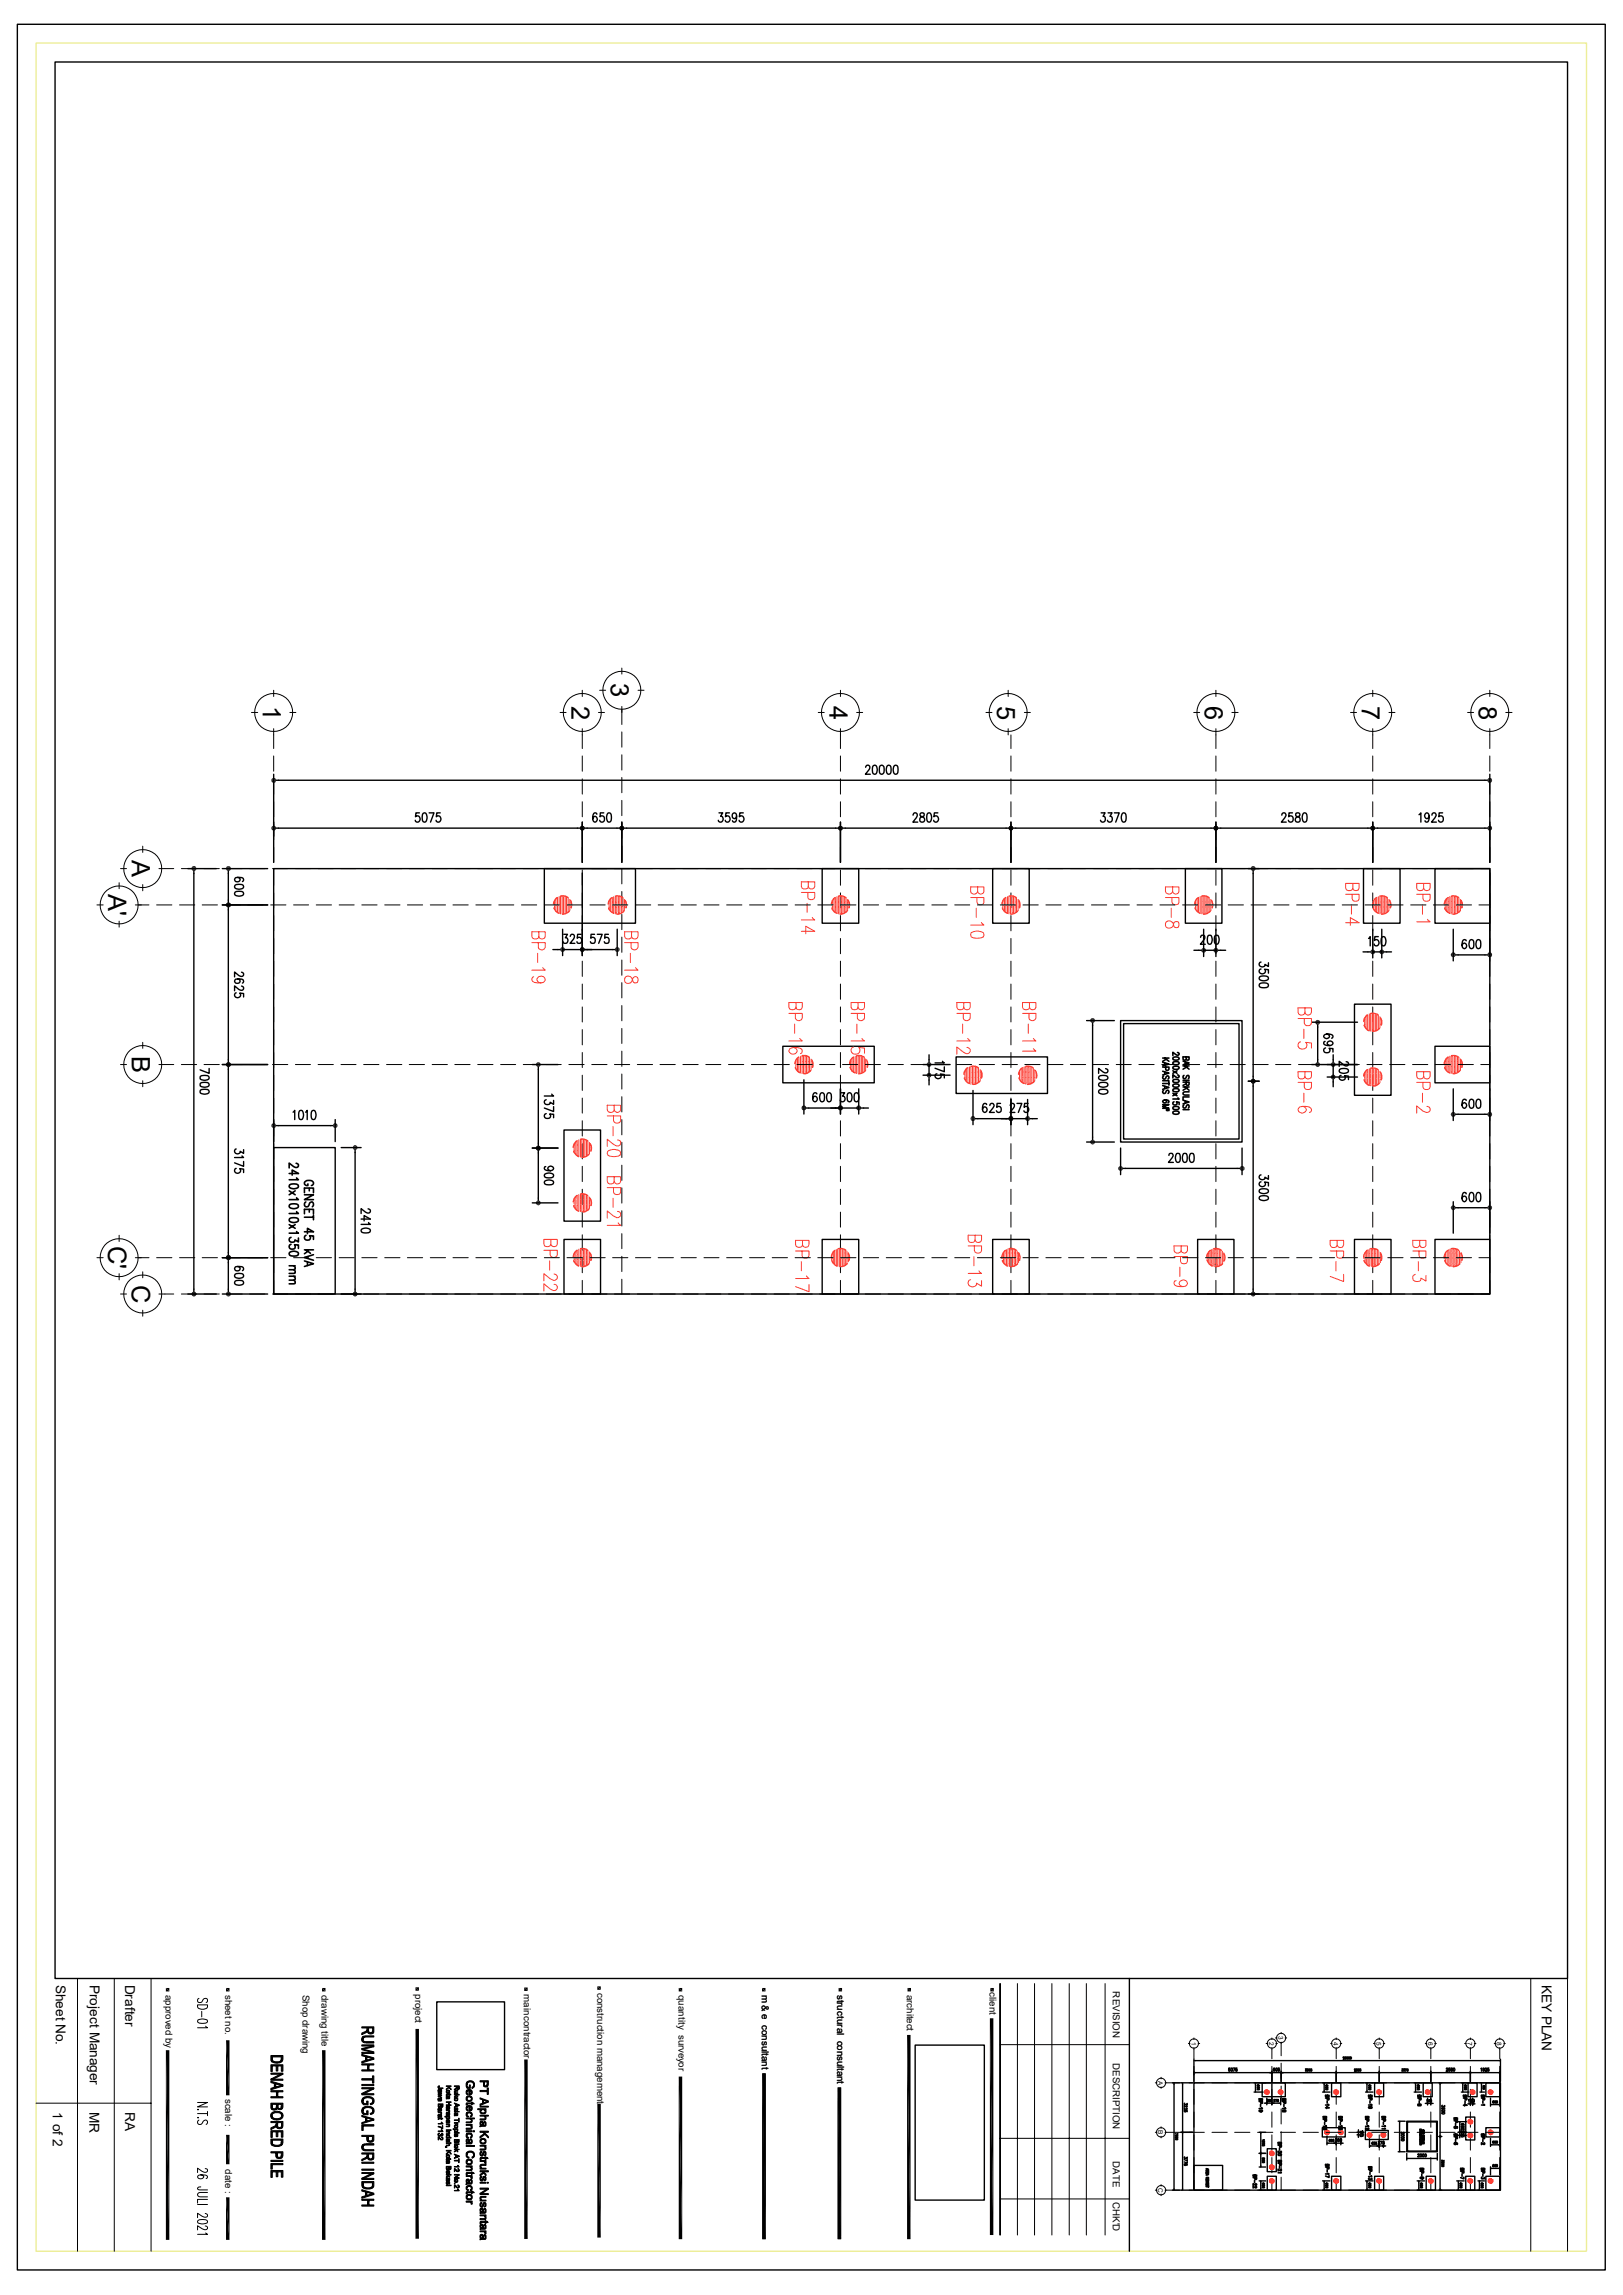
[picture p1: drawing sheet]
<svg xmlns="http://www.w3.org/2000/svg" width="297mm" height="420mm" viewBox="0 0 297 420" stroke-linecap="round" stroke-linejoin="round" font-family="sans-serif">
<defs><g id="words">
<g font-size="4.7">
<text x="111.8" y="125" transform="rotate(90 111.8 125)">3</text>
<text x="48.1" y="129.1" transform="rotate(90 48.1 129.1)">1</text>
<text x="104.6" y="129.1" transform="rotate(90 104.6 129.1)">2</text>
<text x="151.8" y="129.1" transform="rotate(90 151.8 129.1)">4</text>
<text x="182.5" y="129.1" transform="rotate(90 182.5 129.1)">5</text>
<text x="220.5" y="129.1" transform="rotate(90 220.5 129.1)">6</text>
<text x="249.2" y="129.1" transform="rotate(90 249.2 129.1)">7</text>
<text x="270.6" y="129.1" transform="rotate(90 270.6 129.1)">8</text>
<text x="24.1" y="157.4" transform="rotate(90 24.1 157.4)">A</text>
<text x="19.8" y="163.6" transform="rotate(90 19.8 163.6)">A'</text>
<text x="24.1" y="193.3" transform="rotate(90 24.1 193.3)">B</text>
<text x="19.8" y="228" transform="rotate(90 19.8 228)">C'</text>
<text x="24.1" y="235.1" transform="rotate(90 24.1 235.1)">C</text>
</g>
<g font-size="2.5">
<text x="10.2" y="363.2" transform="rotate(90 10.2 363.2)">Sheet No.</text>
<text x="16.5" y="363.2" transform="rotate(90 16.5 363.2)">Project Manager</text>
<text x="22.9" y="363.2" transform="rotate(90 22.9 363.2)">Drafter</text>
<text x="282.2" y="363.2" transform="rotate(90 282.2 363.2)">KEY PLAN</text>
<text x="9.7" y="386.5" transform="rotate(90 9.7 386.5)">1 of 2</text>
<text x="16.4" y="386.5" transform="rotate(90 16.4 386.5)">MR</text>
<text x="22.9" y="386.5" transform="rotate(90 22.9 386.5)">RA</text>
</g>
<g font-size="1.8">
<text x="30.3" y="365" transform="rotate(90 30.3 365)">approved by</text>
<text x="41.2" y="365" transform="rotate(90 41.2 365)">sheet no.</text>
<text x="55.4" y="365" transform="rotate(90 55.4 365)">Shop drawing</text>
<text x="58.8" y="365" transform="rotate(90 58.8 365)">drawing title</text>
<text x="76" y="364.9" transform="rotate(90 76 364.9)">project</text>
<text x="95.9" y="365" transform="rotate(90 95.9 365)">maincontractor</text>
<text x="109.3" y="364.7" transform="rotate(90 109.3 364.7)">construction management</text>
<text x="124.2" y="365" transform="rotate(90 124.2 365)">quantity surveyor</text>
<text x="139.4" y="365" transform="rotate(90 139.4 365)">m &amp; e consultant</text>
<text x="153.2" y="365" transform="rotate(90 153.2 365)">structural consultant</text>
<text x="165.9" y="365" transform="rotate(90 165.9 365)">architect</text>
<text x="181.1" y="364.6" transform="rotate(90 181.1 364.6)">client</text>
<text x="203.6" y="364.4" transform="rotate(90 203.6 364.4)">REVISION</text>
<text x="203.6" y="377.6" transform="rotate(90 203.6 377.6)">DESCRIPTION</text>
<text x="41.2" y="384.1" transform="rotate(90 41.2 384.1)">scale :</text>
<text x="203.6" y="395.5" transform="rotate(90 203.6 395.5)">DATE</text>
<text x="41.2" y="397" transform="rotate(90 41.2 397)">date :</text>
<text x="203.6" y="403" transform="rotate(90 203.6 403)">CHK'D</text>
</g>
<g font-size="1.2">
<text x="218" y="373.7" transform="rotate(90 218 373.7)">1</text>
<text x="232.2" y="373.7" transform="rotate(90 232.2 373.7)">2</text>
<text x="233.9" y="372.6" transform="rotate(90 233.9 372.6)">3</text>
<text x="244" y="373.7" transform="rotate(90 244 373.7)">4</text>
<text x="251.9" y="373.7" transform="rotate(90 251.9 373.7)">5</text>
<text x="261.3" y="373.7" transform="rotate(90 261.3 373.7)">6</text>
<text x="268.6" y="373.7" transform="rotate(90 268.6 373.7)">7</text>
<text x="273.9" y="373.7" transform="rotate(90 273.9 373.7)">8</text>
<text x="212" y="380.8" transform="rotate(90 212 380.8)">A</text>
<text x="212" y="389.8" transform="rotate(90 212 389.8)">B</text>
<text x="212" y="400.4" transform="rotate(90 212 400.4)">C</text>
</g>
</g></defs>
<g fill="none" stroke="#000" stroke-width=".25">
<path d="M3.2 4.4h290.6v411h-290.6zM10.1 11.3h276.8v350.8h-276.8zM34.4 159h5.2M35.5 159.4v77M40.7 159h8.3M41.8 159.4v5.8M50.1 159h222.5v77.8h-222.5zM50.1 141.7v16.1M50.5 151.6h55.6M50.5 142.8h221.7M76.8 148.8h-.7l-.1 .7a.52 .52 0 0 1 .7 0 .52 .52 0 0 1 0 .7 .52 .52 0 0 1-.7 .1v-.2M77.4 148.8h.4a1.12 1.12 0 0 1 0 1.7h-.2a.99 .99 0 0 1-.3-1.4z"/>
<path d="M78.5 148.8h.9l-.6 1.7M80.6 148.8h-.7l-.1 .7a.52 .52 0 0 1 .8 0 .52 .52 0 0 1 0 .7 .52 .52 0 0 1-.8 .1v-.2M99.6 159h16.7v10h-16.7zM106.6 150.5v7.3M106.6 159.8v15.1M107 151.6h6.3M109.2 149v-.2h-.4a.99 .99 0 0 0 .1 1.7 .5 .5 0 0 0 .4-.7 .5 .5 0 0 0-.6-.3l-.2 .4M110.5 148.8h-.6l-.1 .7a.55 .55 0 0 1 .9 .3 .55 .55 0 0 1-.6 .7l-.4-.4M111.2 148.8h.3a.99 .99 0 0 1 .3 1.3l-.1 .3-.3 .1a1.23 1.23 0 0 1-.2-1.7zM113.8 150.5v7.3M114.2 151.6h39.1M131.6 148.8h.6l-.3 .6a.51 .51 0 0 1 .4 .7 .51 .51 0 0 1-.8 .2l-.1-.2"/>
<path d="M133.5 148.8h-.7v.7a.52 .52 0 0 1 .7 0 .52 .52 0 0 1 0 .7 .52 .52 0 0 1-.7 .1l-.1-.2M134.8 149.3l-.2 .4a.47 .47 0 0 1-.6-.4 .47 .47 0 0 1 .6-.5l.2 .5a.81 .81 0 0 1-.5 1.2l-.3-.3M136 148.8h-.6l-.1 .7a.52 .52 0 0 1 .7 0 .52 .52 0 0 1 0 .7 .52 .52 0 0 1-.7 .1v-.2M150.5 159h6.6v10h-6.6zM153.8 150.5v7.3M154.2 151.6h30.3M158.4 140.4l.1-.3a.45 .45 0 0 1 .7 .2 .45 .45 0 0 1-.2 .6l-.6 .8h.9M159.8 140.1l.3-.1a1.08 1.08 0 0 1 0 1.7l-.3-.1-.1-.2-.1-.6zM161.1 140.1l.3-.1 .4 .3v1.1l-.4 .3-.3-.1-.1-.2-.1-.6zM162.4 140.1l.3-.1 .3 .3v1.1l-.1 .2-.3 .1a1.18 1.18 0 0 1-.2-1.6zM163.7 140.1l.3-.1 .3 .3v1.1l-.1 .2-.4 .1a1.18 1.18 0 0 1-.1-1.6zM167.1 149.2l.2-.4 .5 .1v.5l-.8 1.1h.9"/>
<path d="M168.4 148.8a.33 .33 0 0 0 .2 .6 .53 .53 0 0 1 .6 .6 .53 .53 0 0 1-.8 .4l-.1-.3a.73 .73 0 0 1 .8-.8 .37 .37 0 0 0-.2-.5zM169.8 148.8h.3a1.12 1.12 0 0 1 0 1.7h-.1a.99 .99 0 0 1-.4-1.4zM171.6 148.8h-.6l-.1 .7a.52 .52 0 0 1 .7 0 .52 .52 0 0 1 0 .7 .52 .52 0 0 1-.7 .1v-.2M181.7 159h6.6v10h-6.6zM185 150.5v7.3M185.4 151.6h36.6M201.5 148.8h.7l-.4 .6a.5 .5 0 0 1 .4 .8 .5 .5 0 0 1-.8-.1M202.8 148.8h.7l-.4 .6a.5 .5 0 0 1 .4 .8 .5 .5 0 0 1-.9-.1M203.9 148.8h.9l-.6 1.7M205.4 148.8h.3a.99 .99 0 0 1 .3 1.3l-.1 .3-.3 .1a1.23 1.23 0 0 1-.2-1.7zM216.9 159h6.7v10h-6.7zM222.5 150.5v7.3"/>
<path d="M222.9 151.6h27.8M228.4 159h2M229.3 159.4v38M234.6 149.2v-.3l.2-.1h.3l.1 .1a.53 .53 0 0 1-.1 .7l-.6 .9h.9M236.5 148.8h-.6l-.1 .7a.55 .55 0 0 1 .9 .3 .55 .55 0 0 1-.6 .7l-.3-.4M237.2 148.8l-.1 .4 .2 .2a.53 .53 0 0 1 .7 .6 .53 .53 0 0 1-.8 .4 .7 .7 0 0 1 .6-1.1 .33 .33 0 0 0-.2-.5zM238.5 148.8h.3a.99 .99 0 0 1 .3 1.3l-.1 .3-.3 .1a1.23 1.23 0 0 1-.2-1.7zM249.5 159h6.7v10h-6.7zM251.2 150.5v7.3M251.6 151.6h20.6M259.7 149.1l.3-.3v1.7M261.5 149.3a.49 .49 0 0 1-.4 .5 .5 .5 0 0 1-.4-.6 .5 .5 0 0 1 .6-.4 1.23 1.23 0 0 1-.1 1.7l-.4-.1v-.2"/>
<path d="M262 149.2l.1-.3 .2-.1h.3l.1 .1a.53 .53 0 0 1-.1 .7l-.6 .9h.8M262.6 159h10v10h-10zM264 148.8h-.6l-.1 .7a.55 .55 0 0 1 .9 .3 .55 .55 0 0 1-.6 .7l-.4-.4M272.6 141.7v16.1M272.6 159.8v16.1M40.7 165.6h8.3M41.8 166.1v28.3M43 162l.2-.1h1.1l.2 .1 .1 .3a1.08 1.08 0 0 1-1.7 0zM43 163.3l.2-.1h1.1l.2 .1 .1 .3a1.08 1.08 0 0 1-1.7 0zM43.5 160.6a.42 .42 0 0 1 .4 .4 .42 .42 0 0 1-.5 .4l-.3-.1a.41 .41 0 0 1 0-.7h.4a.81 .81 0 0 1 1.1 .4l-.2 .3M43.5 179.2a.42 .42 0 0 1 .4 .4 .42 .42 0 0 1-.5 .4l-.3-.1a.41 .41 0 0 1 0-.7h.4a.81 .81 0 0 1 1.1 .3l-.2 .4M44.2 177.9l.4 .3v.2l-.3 .3-.6-.2-.8-.6v.9"/>
<path d="M101.2 173.8h1.3M103 173.8h3.6M103 170.1v4.8M103.2 171h.6l-.3 .6a.49 .49 0 0 1 .4 .8 .49 .49 0 0 1-.9-.1M104.4 171.4l.1-.3 .4-.1 .2 .2v.3l-.2 .4-.6 .7h.9M106.3 171h-.6l-.1 .7a.52 .52 0 0 1 .7 0 .52 .52 0 0 1 0 .8 .52 .52 0 0 1-.7 0v-.2M107 173.8h5.5M108.8 171h-.6l-.1 .7a.53 .53 0 0 1 .9 .3 .53 .53 0 0 1-.6 .6h-.2l-.2-.3M109.3 171h.9l-.6 1.6M111.3 171h-.6v.7a.53 .53 0 0 1 .8 .3 .53 .53 0 0 1-.6 .6h-.2l-.1-.3M112.9 170.1v4.8M218.5 173.9h1.3"/>
<path d="M219.7 171.5l.1-.3a.46 .46 0 0 1 .7 .2 .46 .46 0 0 1-.2 .6l-.6 .8h.9M220.3 170.1v4.9M220.3 173.9h2.2M221.1 171.2h.3a1.07 1.07 0 0 1 0 1.6h-.1a.99 .99 0 0 1-.3-1.3zM222.4 171.2h.3a1.07 1.07 0 0 1 0 1.6h-.1a.99 .99 0 0 1-.4-1.3zM222.5 170.1v4.9M222.9 173.9h1.4M230.5 178.8l.6-.2a.72 .72 0 0 1 1 .5 1.12 1.12 0 0 1-1.7 0zM230.8 176.1a.42 .42 0 0 0-.4 .3 .42 .42 0 0 0 .3 .5h.6l.2-.4 .6 .4v-.7M230.8 177.3a.42 .42 0 0 0-.4 .4 .42 .42 0 0 0 .3 .4 .52 .52 0 0 0 .7 0 .52 .52 0 0 0 0-.7l.7 .1v.6M249.4 174.2h1.3M250.4 171.7l.3-.3v1.7"/>
<path d="M251.2 170.1v5.2M251.2 174.2h1.7M252.2 171.4h-.6l-.1 .7a.52 .52 0 0 1 .7 .1 .52 .52 0 0 1 0 .7 .52 .52 0 0 1-.7 0v-.1M252.9 170.1v5.2M252.9 171.5l.3-.1a1.12 1.12 0 0 1 0 1.7h-.1a.99 .99 0 0 1-.3-1.4zM253.3 174.2h1.3M265.9 170.1v5.8M266.4 174.8h5.8M268.3 172.2l-.4-.2a.96 .96 0 0 0 .1 1.6 .48 .48 0 0 0 .4-.6 .48 .48 0 0 0-.6-.3l-.3 .4M269 172h.3l.4 .3v1l-.2 .2-.3 .1a1.18 1.18 0 0 1-.2-1.6zM270.3 172h.3l.3 .3v1l-.1 .2-.3 .1a1.18 1.18 0 0 1-.2-1.6zM36.7 197l.6-.2 .7 .1 .2 .1 .1 .3a1.08 1.08 0 0 1-1.7 0z"/>
<path d="M36.7 198.2l.6-.1h.7l.2 .1 .1 .4a1.08 1.08 0 0 1-1.7 0zM36.7 199.5l.6-.2 .7 .1 .2 .1 .1 .4a1.08 1.08 0 0 1-1.7 0zM38.3 195.5v.9l-1.7-.6M40.7 194.8h8.3M41.8 195.3v34.4M43.2 181.7h-.1a.52 .52 0 0 0 0 .7 .52 .52 0 0 0 .7 0 .52 .52 0 0 0 .1-.7l.7 .1v.7M44.2 180.5l.4 .2v.3l-.3 .2-.6-.1-.8-.7v.9M97.4 194.8h4.7M98.5 195.3v14.4M143.3 191.5h16.7v6.7h-16.7zM147.1 197.6v6.3M153.8 199.3v4.6"/>
<path d="M153.9 200h.7l-.4 .6a.49 .49 0 0 1 .4 .8 .49 .49 0 0 1-.8-.1M157.1 199.3v4.6M168.9 194.8h5M168.9 196.8h5M170 193v1.4M170 194.8v2M170 197.2v1.3M171.4 196.5a.47 .47 0 0 0-.3 .6 .47 .47 0 0 0 .6 .3l.5-.2v-.4l-.1-.2h.7v.7M172.5 194.2l.3 .3h-1.7M172.8 195.2v.9l-1.7-.6M175 193.4h16.7v6.7h-16.7zM178.1 199.6v6.2"/>
<path d="M198.8 186.8h5.1M199.9 187.2v21.4M201.1 197l.7-.2a.72 .72 0 0 1 .9 .5 1.12 1.12 0 0 1-1.7 0zM201.1 198.2l.7-.1a.72 .72 0 0 1 .9 .5 1.12 1.12 0 0 1-1.7 0zM201.1 199.5l.7-.2a.72 .72 0 0 1 .9 .6 1.12 1.12 0 0 1-1.7 0zM202.3 195.6l.4 .2v.3l-.3 .2-.6-.1-.8-.7v.9M205.1 186.8h22.2v22.2h-22.2zM205.6 187.3h21.1v21.1h-21.1zM228.4 197.9h2M229.3 198.3v38.1M230.5 180l.6-.1a.72 .72 0 0 1 1 .5 .99 .99 0 0 1-1.3 .3l-.4-.3zM240 194.8h8.4"/>
<path d="M240 187.1h8.4M241.1 187.5v6.9M242.5 190.6h-.2l-.1 .4a.99 .99 0 0 0 1.7-.1 .5 .5 0 0 0-.6-.4 .5 .5 0 0 0-.3 .6l.4 .2M242.6 191.8a.47 .47 0 0 0-.3 .6 .47 .47 0 0 0 .6 .3 .45 .45 0 0 0 .4-.3 .45 .45 0 0 0-.1-.5h.7v.6M242.8 189.2a.49 .49 0 0 1 .5 .5 .5 .5 0 0 1-.6 .4 .5 .5 0 0 1-.4-.7 1.23 1.23 0 0 1 1.6 .2l-.1 .4h-.1M242.9 197.1h5.5M244 193v1.4M244 194.8v2.3M244 197.5v1.4M245.2 195.7l.6-.2a.72 .72 0 0 1 1 .5 1.12 1.12 0 0 1-1.7 0zM245.4 196.8a.47 .47 0 0 0-.3 .6 .47 .47 0 0 0 .6 .3l.4-.2 .1-.4-.2-.2h.8v.7M246.3 194.3l.3 .1 .2 .2v.2l-.4 .3-.3-.1-1-.8v1"/>
<path d="M247.9 183.8h6.7v16.6h-6.7zM262.6 191.5h10v6.7h-10zM265.9 199.3v5.8M272.6 199.3v5.8M43.2 210.3h-.1a.51 .51 0 0 0 .1 .8 .51 .51 0 0 0 .7-.4l.7 .4v-.7M43.2 213.8l-.1 .1a.52 .52 0 0 0 0 .7 .52 .52 0 0 0 .7 0 .52 .52 0 0 0 .1-.7l.7 .1v.6M44.3 211.5l.3 .3h-1.7M44.6 212.6v.8l-1.7-.6M50.1 210h11.2v26.8h-11.2zM50.1 204.9v4M50.5 206h10.4M53.6 203.5l.3-.3v1.7"/>
<path d="M54.8 203.3l.4-.1a1.12 1.12 0 0 1 0 1.7h-.2a.99 .99 0 0 1-.3-1.4zM55.9 203.5l.3-.3v1.7M57.1 203.3l.3-.1a1.12 1.12 0 0 1 0 1.7h-.1a.99 .99 0 0 1-.3-1.4zM61.3 204.9v4M62.4 210h3.7M65 210.4v26M97.4 210.1h4.7M98.5 210.6v9.1M99.7 214.9a1.23 1.23 0 0 1 1.6 .2v.1a.99 .99 0 0 1-1.4 .3l-.3-.3zM99.7 216.2a1.23 1.23 0 0 1 1.6 .1v.2a.99 .99 0 0 1-1.4 .3l-.3-.3zM99.9 213.5h-.2l-.1 .4a.99 .99 0 0 0 1.7-.1 .5 .5 0 0 0-.6-.4 .5 .5 0 0 0-.4 .6l.5 .2M99.9 201.3a.47 .47 0 0 0-.3 .6 .47 .47 0 0 0 .6 .2h.3l.2-.4 .6 .4v-.7"/>
<path d="M99.9 203.8a.47 .47 0 0 0-.3 .6 .47 .47 0 0 0 .6 .3 .45 .45 0 0 0 .5-.3 .45 .45 0 0 0-.1-.5h.7v.7M101 200.2l.3 .4h-1.7M101.3 202.5v.9l-1.7-.6M103.2 206.8h6.7v16.7h-6.7zM147.6 202.8h5.7M149.5 200.2l-.4-.2a.96 .96 0 0 0 .1 1.6 .48 .48 0 0 0 .4-.6 .48 .48 0 0 0-.7-.3l-.2 .4M150.2 200.1l.3-.1 .3 .3v1l-.1 .2-.3 .1a1.18 1.18 0 0 1-.2-1.5zM151.5 200.1l.3-.1 .3 .3v1l-.1 .2-.4 .1a1.18 1.18 0 0 1-.1-1.5zM153.8 202.8h3.3M155.2 200.1l.3-.1a1.08 1.08 0 0 1 0 1.6l-.3-.1-.1-.2-.1-.6zM156.5 200.1l.3-.1a1.08 1.08 0 0 1 0 1.6l-.3-.1-.2-.2v-.6zM157.6 202.8h1.3"/>
<path d="M178.5 204.7h6M180.6 202.1l-.4-.2a.96 .96 0 0 0 .1 1.7 .48 .48 0 0 0 .3-.6 .48 .48 0 0 0-.6-.3l-.2 .3M181.1 202.3l.3-.4h.3l.1 .2a.49 .49 0 0 1-.1 .7l-.6 .8h.8M183.1 201.9h-.6l-.1 .8a.49 .49 0 0 1 .7 0 .49 .49 0 0 1-.1 .7 .49 .49 0 0 1-.7-.1M184.9 202.3l.1-.3a.45 .45 0 0 1 .6 .2 .45 .45 0 0 1-.1 .6l-.7 .8h.9M185 201.2v4.6M185 204.7h3M186.1 201.9h.9l-.6 1.7M188 201.2v4.6M188.1 201.9h-.6l-.1 .8a.51 .51 0 0 1 .7 0 .51 .51 0 0 1 0 .7 .51 .51 0 0 1-.7 0v-.1M188.5 204.7h1.3M198.8 209h5.1"/>
<path d="M205.1 210.1v4.9M205.5 213.8h21.4M213.9 211.5l.1-.4a.45 .45 0 0 1 .7 .2 .45 .45 0 0 1-.2 .6l-.7 .8h.9M215.3 211.1a.45 .45 0 0 1 .6 .3v1l-.1 .2-.3 .1a1.23 1.23 0 0 1-.2-1.6zM216.6 211.1a.45 .45 0 0 1 .6 .3v1l-.1 .2-.4 .1a1.23 1.23 0 0 1-.1-1.6zM217.8 211.1a.45 .45 0 0 1 .7 .3v1l-.1 .2-.4 .1a1.23 1.23 0 0 1-.2-1.6zM227.3 210.1v4.9M230.5 217.7l.6-.1a.72 .72 0 0 1 1 .5 1.12 1.12 0 0 1-1.7 0zM230.5 219l.6-.2a.72 .72 0 0 1 1 .5 1.12 1.12 0 0 1-1.7 0zM230.8 215a.42 .42 0 0 0-.4 .4 .42 .42 0 0 0 .3 .4h.6l.2-.4 .6 .4v-.7M230.8 216.3a.42 .42 0 0 0-.4 .4 .42 .42 0 0 0 .3 .4 .52 .52 0 0 0 .7 0 .52 .52 0 0 0 0-.8l.7 .1v.6M265.9 219.9v5.8"/>
<path d="M266.4 203.9h5.8M268.3 201.4l-.4-.2a.96 .96 0 0 0 .1 1.6 .47 .47 0 0 0 .4-.7 .47 .47 0 0 0-.8-.1l-.1 .3M268.3 218.5v-.2l-.4-.1a.99 .99 0 0 0 .1 1.7 .47 .47 0 0 0 .4-.7 .47 .47 0 0 0-.8-.1l-.1 .3M269 201.3l.3-.1 .4 .3v1l-.2 .2-.3 .1a1.18 1.18 0 0 1-.2-1.5zM269 218.3l.3-.1a.99 .99 0 0 1 .4 1.4l-.2 .2-.3 .1a1.23 1.23 0 0 1-.2-1.6zM270.3 201.3l.3-.1 .3 .3v1l-.1 .2-.3 .1a1.18 1.18 0 0 1-.2-1.5zM270.3 218.3l.3-.1a.99 .99 0 0 1 .3 1.4l-.1 .2-.3 .1a1.23 1.23 0 0 1-.2-1.6zM272.6 219.9v5.8M34.4 236.8h5.2M40.7 230.2h8.3M40.7 236.8h8.3M41.8 230.6v5.8"/>
<path d="M43 233.2l.2-.1h1.1l.2 .1 .1 .4a1.08 1.08 0 0 1-1.7 0zM43 234.5l.2-.1h1.1l.2 .1 .1 .3a1.08 1.08 0 0 1-1.7 0zM43.5 231.8a.42 .42 0 0 1 .4 .4 .42 .42 0 0 1-.5 .4l-.3-.1a.41 .41 0 0 1 0-.7h.4a.81 .81 0 0 1 1.1 .4l-.2 .3M62.4 236.8h3.7M66.1 223.1h1.7l-1.2-.6v.9M66.2 225a1.23 1.23 0 0 1 1.6 .1v.2a.99 .99 0 0 1-1.4 .3l-.2-.1zM67.4 221.2l.4 .3-.2 .5h-.5l-1-.8v.9M67.4 223.7l.4 .4h-1.7M97.4 220.1h4.7M103.2 226.8h6.7v10h-6.7zM150.5 226.8h6.6v10h-6.6zM181.7 226.8h6.6v10h-6.6z"/>
<path d="M219.2 226.8h6.6v10h-6.6zM228.4 236.8h2M247.9 226.8h6.7v10h-6.7zM262.6 226.8h10v10h-10zM266.4 221h5.8M79.9 366.4h12.4v12.4h-12.4zM167.5 374.3h12.6v28.3h-12.6zM206.7 362.1v49.9M218.5 376.9v4M218.6 379.3h14M218.6 377.1h55.8M225.1 378.5h-.2v.2a.18 .18 0 0 1 .2 .2 .18 .18 0 0 1-.3 .1v-.1"/>
<path d="M225.3 378.5a.25 .25 0 0 1 .3 .3 .25 .25 0 0 1-.3 .2zM225.7 378.5h.3l-.2 .6M226.4 378.5h-.3v.2a.17 .17 0 0 1 .3 0 .17 .17 0 0 1-.1 .3 .17 .17 0 0 1-.2-.1M232.7 379.1v1.8M232.7 379.3h1.7M233.3 378.5a.26 .26 0 0 0-.3 .2 .26 .26 0 0 0 .2 .3l.1-.2-.1-.1-.2 .1M233.5 378.5a.26 .26 0 0 1 .2 .3 .26 .26 0 0 1-.2 .2zM234.1 378.5h-.2v.2a.17 .17 0 0 1 .2 0 .17 .17 0 0 1 0 .3 .17 .17 0 0 1-.3-.1M234.4 379.1v1.8M234.5 379.3h9.9M238.9 378.6h.2l-.1 .2 .1 .2h-.2M239.4 378.6h-.2v.2h.2v.1l-.1 .2-.1-.1"/>
<path d="M239.7 378.8l-.1 .1-.1-.2 .2-.1v.2v.2h-.2M240 378.6h-.1v.2h.1v.2h-.2M244.5 379.1v1.8M244.6 379.3h7.7M245.8 376.5h.2l-.2 .4h.2M245.8 376.5h.1M246.2 376.4l.1 .2v.3l-.2-.1zM246.5 376.4l.1 .1-.1 .4zM247.1 376.4l.2 .2-.1 .3zM247.9 378.7l.1-.1 .1 .2-.2 .3h.2M248.2 378.6v.2a.14 .14 0 0 1 .2 .1 .14 .14 0 0 1-.2 .1v-.2h.2v-.2zM249 378.6h-.2v.2h.2v.2h-.2"/>
<path d="M252.4 379.1v1.8M252.5 379.3h9.2M256.5 378.6h.2v.4h-.2M256.8 378.6h.2l-.1 .2 .1 .2h-.2M257.1 378.6h.3l-.2 .5M261.8 379.1v1.8M261.9 379.3h7M264.7 378.6l.1-.1h.1l-.3 .6h.4M265.3 378.5h-.2v.2a.18 .18 0 0 1 .3 .2 .18 .18 0 0 1-.3 .1v-.1M265.6 378.5v.2a.17 .17 0 0 1 .2 .1 .17 .17 0 0 1-.1 .2 .17 .17 0 0 1-.2-.1l.3-.2v-.2zM266 378.5a.25 .25 0 0 1 .2 .3 .25 .25 0 0 1-.2 .2zM269.1 379.1v1.8"/>
<path d="M269.2 379.3h5.1M271 378.6l.1-.1v.6M271.6 378.7v.1a.15 .15 0 0 1-.2 0 .15 .15 0 0 1 0-.3 .15 .15 0 0 1 .2 0v.5h-.2M271.8 378.6l.1-.1h.1l-.2 .6h.3M272.5 378.5h-.3v.2h.1a.19 .19 0 0 1 .2 .2 .19 .19 0 0 1-.2 .2l-.1-.2M274.4 379.1v1.8M274.6 376.9v4M214.5 381.2h1.4M214.8 381.3v19.4M215.1 391.1h.4a.22 .22 0 0 1-.2 .1 .22 .22 0 0 1-.2-.1zM215.5 390.4v.2l-.4-.1M216.1 381.2h2.1"/>
<path d="M216.1 390.2h2.1M216.4 381.3v8.8M216.4 390.3v10.4M216.8 384.9a.17 .17 0 0 0 0 .3 .17 .17 0 0 0 .2-.1l.3 .1v-.3M216.8 386.2h-.1a.18 .18 0 0 0 .2 .3 .18 .18 0 0 0 .1-.3h.3v.3M216.8 394.7a.17 .17 0 0 0 0 .3 .17 .17 0 0 0 .2-.1l.3 .1v-.2M216.8 396a.16 .16 0 0 0-.1 .2 .16 .16 0 0 0 .3 .1 .16 .16 0 0 0 0-.3h.3v.2M217.1 385.4l.2 .1-.2 .1-.4-.3v.4M217.1 385.8l.2 .1-.1 .1-.5-.2v.3M217.3 395.1v.3l-.6-.2M217.3 395.6v.3l-.6-.3M218.5 381.2h56.1v19.6h-56.1z"/>
<path d="M218.5 396.3h5.2v4.5h-5.2zM229.5 381.2h2.1M229.5 382.9h1.6M229.7 381.3v1.4M230.2 381.6l.1 .2h-.2v-.2h.3v.2M230.4 390.2h1.2M230.4 399.1h1.2M230.4 394.1h1.2M230.4 396.6h1.2M230.7 390.3v3.7M230.7 394.2v2.3M230.7 399.2v1.5"/>
<path d="M231 381.2h4.2v2.5h-4.2zM231 399.9h.4v.1l-.3 .1zM231.1 391.8v.2h.3v-.1M231.1 392.5l-.1 .1 .1 .1 .1-.2h.2v.2M231.1 394.9v.2h.3v-.2l-.3 .1 .2 .1M231.1 399.5l.1 .2h-.2a.17 .17 0 0 1 .2-.2 .17 .17 0 0 1 .2 .2M231.3 391.6l.1 .1h-.4M231.4 384.9h.3M231.4 392.2v.2l-.4-.2M231.8 384.9h.9M231.8 384v1.2M231.9 384.2h.2l-.2 .2 .2 .2h-.2"/>
<path d="M231.9 393.2h1.7v4.2h-1.7zM231.9 398.3h1.7v2.5h-1.7zM232.2 384.3l.1-.1 .1 .2-.2 .2h.2M232.7 384.2l-.2 .2 .1-.1 .1 .3h-.2M232.7 381.4v3.8M232.8 384.9h1.4M233.3 384.2h-.2l.2 .4h-.2M233.4 384.2h.2l-.1 .4M233.9 384.2h-.1v.2l.1-.1 .1 .2-.1 .1h-.1M234.4 384v1.2M242 389.4h4.2v1.7h-4.2zM242 381.2h1.4"/>
<path d="M242 382.9h1.4M242 399.1h1.4M242.3 381.3v1.4M242.3 399.2v1.5M242.6 399.9h.4v.1l-.3 .1zM242.7 381.6v.2l-.1-.2a.21 .21 0 0 1 .2 0 .21 .21 0 0 1 .2 .2M242.7 399.5l.1 .2h-.2a.17 .17 0 0 1 .2-.2 .17 .17 0 0 1 .2 .2M242.8 390.9v1.6M243 392.2h1.4M243.4 391.6h-.2v.3l.3-.1-.2-.1-.1 .1M243.6 391.5l.2 .1-.1 .3h-.1zM243.7 381.2h1.7v2.5h-1.7z"/>
<path d="M243.7 398.3h1.7v2.5h-1.7zM243.9 391.6h.2v.3h-.2zM244.4 391.4h.2v.2a.17 .17 0 0 1 0 .3 .17 .17 0 0 1-.3-.1M244.5 391.3v1.2M244.5 392.2h.9M244.9 391.4a.26 .26 0 0 1 .2 .3 .26 .26 0 0 1-.2 .2zM245.3 391.4a.26 .26 0 0 1 .2 .3 .26 .26 0 0 1-.2 .2zM245.4 391.3v1.2M245.4 392.2h.4M248.3 390.2h1.3M248.3 390.7h1.3M248.6 389.8v.3"/>
<path d="M248.6 390.2v.5M248.6 390.8v.4M249 390.7a.17 .17 0 0 0-.1 .2 .17 .17 0 0 0 .3 .1 .17 .17 0 0 0 0-.3h.2v.2M249.3 389.9l.1 .2h-.5M249.4 390.3v.3l-.5-.2M249.9 389.9h4.1v1.6h-4.1zM249.9 381.2h1.3M249.9 382.9h1.3M249.9 399.1h1.3M250.1 381.3v1.4M250.1 399.2v1.5M250.6 381.6l.1 .2h-.2v-.2h.4l-.1 .2"/>
<path d="M250.6 399.5l.1 .2h-.2v-.2l.4 .1-.1 .1M250.6 391.4v1.6M250.7 392.7h1.6M251.3 392l-.2 .1v.3h.1v-.2l-.1 .1M251.4 392.1l.1-.1 .1 .2-.2 .2h.2M251.5 381.2h1.7v2.5h-1.7zM251.5 398.3h1.7v2.5h-1.7zM251.9 392l-.2 .2h.2v.2l-.2-.1M252.2 392l.1-.1 .2 .1-.3 .4h.3M252.4 391.8v1.2M252.4 392.7h.8M252.6 391.9h.3l-.2 .5"/>
<path d="M253.2 391.8v1.2M253.2 392.7h.4M253.3 391.9h-.2v.2a.16 .16 0 0 1 .2 0 .16 .16 0 0 1 0 .3 .16 .16 0 0 1-.3-.1M255.9 393.8h1.2M255.9 388.2h1.2M256.1 388.3v5.4M256.4 390.7a.3 .3 0 0 1 .3-.1 .3 .3 0 0 1 .3 .3h-.3zM256.5 391.1a.28 .28 0 0 1 .3-.1 .28 .28 0 0 1 .2 .3 .28 .28 0 0 1-.4 .1 .28 .28 0 0 1-.1-.3zM256.5 391.5a.28 .28 0 0 1 .3-.1 .28 .28 0 0 1 .2 .3 .28 .28 0 0 1-.4 .1 .28 .28 0 0 1-.1-.3zM256.8 390.2l.2 .1-.1 .2-.5-.3v.3M257.4 388.2h5.6v5.6h-5.6zM257.4 394.1v1.2"/>
<path d="M257.6 388.3h5.3v5.4h-5.3zM257.6 395h5.3M258.8 381.2h1.3M258.8 382.9h1.3M259 381.3v1.4M259.3 399.1h1.4M259.5 381.6l.1 .2h-.3l.1-.2h.3l.1 .2M259.5 394.3v-.1h.2l-.3 .5h.4M259.6 399.2v1.5M259.9 399.9h.4v.1l-.3 .1zM259.9 394.2a.25 .25 0 0 1 .3 .3 .25 .25 0 0 1-.3 .2zM260.1 399.5v.2h-.2a.17 .17 0 0 1 .2-.2 .17 .17 0 0 1 .2 .2"/>
<path d="M260.3 394.2a.25 .25 0 0 1 .3 .3 .25 .25 0 0 1-.3 .2zM260.4 381.2h1.7v2.5h-1.7zM260.8 394.2a.25 .25 0 0 1 .2 .3 .25 .25 0 0 1-.2 .2zM260.8 384.9h.4M261 398.3h1.7v2.5h-1.7zM261.1 384.3h.2l-.2 .4h.2M261.1 384.3h.1M261.2 384v1.2M261.2 384.9h.6M261.8 384v1.2M261.9 384.9h.4M263 394.1v1.2"/>
<path d="M263.3 381.2h.5M263.3 391h.5M263.5 381.3v9.6M263.5 391.1v9.6M263.9 386.2a.28 .28 0 0 1 .3-.1 .28 .28 0 0 1 .2 .3 .28 .28 0 0 1-.3 .1 .28 .28 0 0 1-.2-.3zM263.9 386.6a.28 .28 0 0 1 .3-.1 .28 .28 0 0 1 .2 .3 .28 .28 0 0 1-.3 .1 .28 .28 0 0 1-.2-.3zM263.9 395.3v.2h.3v-.1M263.9 395.6l-.1 .2h.3v-.2h.1v.2M263.9 385.3a.16 .16 0 0 0 0 .3 .18 .18 0 0 0 .3-.2l.2 .2v-.3M263.9 385.7a.19 .19 0 0 0 0 .3 .19 .19 0 0 0 .2 0 .19 .19 0 0 0 .1-.3l.2 .1v.2M266.6 399.1h1.3M266.8 390.2h1.6"/>
<path d="M266.8 390.8h1.6M266.8 388.3h1.6M266.9 399.2v1.5M267.1 388.4v1.7M267.1 390.2v.6M267.1 390.9v.3M267.3 399.5l.1 .2h-.2v-.2l.3 .1v.1M267.4 390.4a.28 .28 0 0 1 .3-.1 .28 .28 0 0 1 .2 .3 .28 .28 0 0 1-.3 .1 .28 .28 0 0 1-.2-.3zM267.4 381.2h1.4M267.4 382.9h1.4M267.5 389.1h-.1a.26 .26 0 0 0 .3 .3 .26 .26 0 0 0 .2-.2l-.1-.1-.2 .1 .2 .2M267.5 390.8a.16 .16 0 0 0 0 .2 .16 .16 0 0 0 .2 .1 .16 .16 0 0 0 0-.3h.2v.2"/>
<path d="M267.5 389.5a.16 .16 0 0 0 0 .2 .16 .16 0 0 0 .2 .1 .16 .16 0 0 0 0-.2h.2v.2M267.6 388.7l.1 .1a.17 .17 0 0 1-.2 .2 .17 .17 0 0 1-.1-.2 .3 .3 0 0 1 .3-.1 .3 .3 0 0 1 .2 .2M267.7 381.3v1.4M267.8 389.9l.1 .1v.2h-.1l-.4-.3v.3M268.1 381.6l.1 .2h-.2v-.2h.3v.2M268.2 387.4h1.7v4.2h-1.7zM268.2 398.3h1.7v2.5h-1.7zM268.6 385h.3M268.6 381.2h1.7v2.5h-1.7zM268.7 384.3l.1-.1v.5M269.1 384v1.3M269.1 385h.4"/>
<path d="M269.3 384.2h-.2v.2a.17 .17 0 0 1 .2 0 .17 .17 0 0 1 0 .3 .17 .17 0 0 1-.2-.1M269.5 384v1.3M269.6 384.2a.26 .26 0 0 1 .2 .3 .26 .26 0 0 1-.2 .2zM269.6 385h.3M270.5 399.1h1.2M270.7 399.2v1.5M270.8 381.2h.9M270.8 382.9h.9M271 399.9h.4a.19 .19 0 0 1-.2 .2 .19 .19 0 0 1-.2-.2zM271.1 381.3v1.4M271.1 399.5l.2 .2h-.3a.23 .23 0 0 1 .2-.2 .23 .23 0 0 1 .2 .1v.1M271.4 382h.3z"/>
<path d="M271.4 382.2l.3 .1-.2 .1zM271.5 381.7l.1 .1h-.2l.1-.1 .2 .1M271.9 381.2h2.5v2.5h-2.5zM271.9 389.4h2.5v1.7h-2.5zM271.9 398.3h2.5v2.5h-2.5zM272.8 384v1.4M272.8 391.3v1.5M272.8 396.5v1.5M272.9 385.1h1.4M272.9 392.5h1.4M272.9 396.8h1.4M273.4 384.5h-.1a.17 .17 0 0 0-.1 .2 .17 .17 0 0 0 .2 .1l-.1-.2-.1 .1"/>
<path d="M273.4 391.9h-.2v.3h.1v-.2l-.1 .1M273.4 396.2h-.2v.3h.1l.1-.2-.2 .1M273.5 391.9l.2-.1v.4h-.2zM273.6 384.5l.1 .1-.1 .3-.1-.1zM273.9 384.5l.1 .1-.1 .3zM273.9 391.8l.1 .1v.3h-.1zM274.4 381.4v4M274.4 391.3v1.5M274.4 396.5v1.5M214.5 400.8h1.4M216.1 400.8h2.1M230.4 400.8h1.2"/>
<path d="M242 400.8h1.4M249.9 400.8h1.3M259.3 400.8h1.4M263.3 400.8h.5M266.6 400.8h1.3M270.5 400.8h1.2"/>
<circle cx="246.9" cy="376.6" r=".19"/>
<circle cx="248.6" cy="378.8" r=".19"/>
<circle cx="257.6" cy="378.8" r=".19"/>
<circle cx="215.3" cy="390.8" r=".19"/>
<circle cx="215.3" cy="391.5" r=".19"/>
<circle cx="230.3" cy="382.3" r=".19"/>
<circle cx="230.3" cy="382" r=".18"/>
<circle cx="231.2" cy="395.3" r=".19"/>
<circle cx="231.2" cy="395.7" r=".19"/>
<circle cx="242.8" cy="382.3" r=".19"/>
<circle cx="242.8" cy="382.1" r=".17"/>
<circle cx="250.7" cy="382.3" r=".19"/>
<circle cx="250.7" cy="400" r=".18"/>
<circle cx="250.7" cy="382" r=".18"/>
<circle cx="259.6" cy="382.3" r=".19"/>
<circle cx="259.6" cy="382" r=".18"/>
<circle cx="261.6" cy="384.4" r=".17"/>
<circle cx="261.9" cy="384.4" r=".19"/>
<circle cx="264.1" cy="396" r=".19"/>
<circle cx="264.1" cy="396.4" r=".19"/>
<circle cx="267.4" cy="400" r=".18"/>
<circle cx="268.2" cy="382.3" r=".19"/>
<circle cx="268.2" cy="382" r=".18"/>
<circle cx="273.6" cy="396.3" r=".18"/>
<circle cx="273.9" cy="396.3" r=".18"/>
<circle cx="231.2" cy="400.3" r=".19"/>
<circle cx="242.8" cy="400.3" r=".19"/>
<circle cx="250.7" cy="400.3" r=".19"/>
<circle cx="260.1" cy="400.3" r=".19"/>
<circle cx="267.4" cy="400.3" r=".19"/>
<circle cx="271.3" cy="400.3" r=".19"/>
</g>
<g fill="none" stroke="#000" stroke-width=".18">
<path d="M46 130.4h1.2M50.1 126.3v1.2M50.1 133.4v3.6M50.1 138.3v2.8M53 130.4h1.1M102.5 130.4h1.1M106.6 126.3v1.2M106.6 133.4v3.6M106.6 138.3v2.8M109.5 130.4h1.1M109.7 126.3h1.1M113.8 122.3v1.1"/>
<path d="M113.8 129.3v3.3M113.8 133.9v2.8M113.8 138.1v2.8M116.8 126.3h1.1M149.7 130.4h1.1M153.8 126.3v1.2M153.8 133.4v3.6M153.8 138.3v2.8M156.8 130.4h1.1M180.4 130.4h1.1M184.5 126.3v1.2M184.5 133.4v1.1"/>
<path d="M185 134.5v2.5M185 138.3v2.8M187.5 130.4h1.1M218.4 130.4h1.1M222.5 126.3v1.2M222.5 133.4v3.6M222.5 138.3v2.8M225.4 130.4h1.2M247.1 130.4h1.1M251.2 126.3v1.2M251.2 133.4v3.6M251.2 138.3v2.8"/>
<path d="M254.2 130.4h1.1M268.6 130.4h1.1M272.6 126.3v1.2M272.6 133.4v3.6M272.6 138.3v2.8M275.5 130.4h1.2M22.1 159h1.1M26.1 154.9v1.1M29.1 159h2.7M33.2 159h2.8M37.3 159h2.8M41.5 159h2.8"/>
<path d="M45.7 159h2.8M49.9 159h2.8M50.1 142.5v2.8M50.1 146.7v2.8M50.1 150.9v2.8M50.1 155.1v2.7M50.1 159.2v2.8M54.1 159h2.7M58.2 159h2.8M62.4 159h2.8M66.5 159h2.8M70.7 159h2.8"/>
<path d="M74.9 159h2.8M79.1 159h2.8M83.2 159h2.8M87.4 159h2.8M91.6 159h2.8M95.8 159h2.8M99.9 159h2.8M104.1 159h2.8M106.6 142.5v2.8M106.6 146.7v2.8M106.6 150.9v2.8M106.6 155.1v2.7"/>
<path d="M106.6 159.2v2.8M108.3 159h2.8M112.4 159h2.8M113.8 142.3v2.8M113.8 146.5v2.8M113.8 150.7v2.7M113.8 154.8v2.8M113.8 159v2.8M116.6 159h2.8M120.8 159h2.8M125 159h2.8M129.2 159h2.7"/>
<path d="M133.3 159h2.8M137.5 159h2.8M141.6 159h2.8M145.8 159h2.8M150 159h2.8M153.8 142.5v2.8M153.8 146.7v2.8M153.8 150.9v2.8M153.8 155.1v2.7M153.8 159.2v2.8M154.2 159h2.8M158.3 159h2.8"/>
<path d="M162.5 159h2.8M166.7 159h2.8M170.9 159h2.8M175 159h2.8M179.2 159h2.8M183.4 159h2.8M185 142.5v2.8M185 146.7v2.8M185 150.9v2.8M185 155.1v2.7M185 159.2v2.8M187.5 159h2.8"/>
<path d="M191.7 159h2.8M195.9 159h2.8M200.1 159h2.8M204.3 159h2.7M208.4 159h2.8M212.6 159h2.7M216.7 159h2.8M220.9 159h2.8M222.5 142.5v2.8M222.5 146.7v2.8M222.5 150.9v2.8M222.5 155.1v2.7"/>
<path d="M222.5 159.2v2.8M225.1 159h2.8M229.3 159h2.8M233.4 159h2.8M237.6 159h2.8M241.8 159h2.8M246 159h2.8M250.1 159h2.8M251.2 142.5v2.8M251.2 146.7v2.8M251.2 150.9v2.8M251.2 155.1v2.7"/>
<path d="M251.2 159.2v2.8M254.3 159h2.8M258.5 159h2.8M262.6 159h2.8M266.8 159h2.8M271 159h1.6M272.6 142.5v2.8M272.6 146.7v2.8M272.6 150.9v2.8M272.6 155.1v2.7M272.6 159.2v2.8M17.7 165.6h1.2"/>
<path d="M21.8 161.5v1.1M21.8 168.6v1.1M24.8 165.6h2.5M26.1 161.9v1.1M28.7 165.6h2.8M32.9 165.6h2.7M37 165.6h2.8M41.2 165.6h2.8M45.3 165.6h2.8M49.5 165.6h2.8M50.1 163.4v2.8M50.1 167.6v2.7"/>
<path d="M50.1 171.7v2.8M50.1 175.9v2.8M53.7 165.6h2.8M57.9 165.6h2.8M62.1 165.6h2.7M66.2 165.6h2.8M70.4 165.6h2.8M74.5 165.6h2.8M78.7 165.6h2.8M82.9 165.6h2.8M87.1 165.6h2.8M91.3 165.6h2.7"/>
<path d="M95.4 165.6h2.8M99.6 165.6h2.8M103.8 165.6h2.8M106.6 163.4v2.8M106.6 167.6v2.7M106.6 171.7v2.8M106.6 175.9v2.8M107.9 165.6h2.8M112.1 165.6h2.8M113.8 163.2v2.7M113.8 167.3v2.8M113.8 171.5v2.8"/>
<path d="M113.8 175.7v2.8M113.8 179.8v2.8M116.3 165.6h2.8M120.4 165.6h2.8M124.6 165.6h2.8M128.8 165.6h2.8M133 165.6h2.8M137.2 165.6h2.7M141.3 165.6h2.8M145.5 165.6h2.8M149.6 165.6h2.8M153.8 163.4v2.8"/>
<path d="M153.8 167.6v2.7M153.8 171.7v2.8M153.8 175.9v2.8M153.8 165.6h2.8M158 165.6h2.8M162.2 165.6h2.8M166.4 165.6h2.7M170.5 165.6h2.8M174.7 165.6h2.8M178.9 165.6h2.8M183 165.6h2.8M185 163.4v2.8"/>
<path d="M185 167.6v2.7M185 171.7v2.8M185 175.9v2.8M187.2 165.6h2.8M191.4 165.6h2.8M195.5 165.6h2.8M199.7 165.6h2.8M203.9 165.6h2.8M208.1 165.6h2.8M212.3 165.6h2.7M216.4 165.6h2.8M220.6 165.6h2.8"/>
<path d="M222.5 163.4v2.8M222.5 167.6v2.7M222.5 171.7v2.8M222.5 175.9v2.8M224.7 165.6h2.8M228.9 165.6h2.8M233.1 165.6h2.8M237.3 165.6h2.8M241.5 165.6h2.7M245.6 165.6h2.8M249.8 165.6h2.8M251.2 163.4v2.8"/>
<path d="M251.2 167.6v2.7M251.2 171.7v2.8M251.2 175.9v2.8M254 165.6h2.8M258.1 165.6h2.8M262.3 165.6h2.8M266.5 165.6h2.8M270.6 165.6h2M272.6 163.4v2.8M272.6 167.6v2.7M272.6 171.7v2.8M272.6 175.9v2.8"/>
<path d="M22.1 194.8h1.1M26.1 190.8v1.1M26.1 197.8v1.1M29.1 194.8h2.7M33.2 194.8h2.8M37.3 194.8h2.8M41.5 194.8h2.8M45.7 194.8h2.8M49.9 194.8h2.8M50.1 180.1v2.8M50.1 184.3v2.7M50.1 188.4v2.8"/>
<path d="M50.1 192.6v2.8M50.1 196.8v2.8M54.1 194.8h2.7M58.2 194.8h2.8M62.4 194.8h2.8M66.5 194.8h2.8M70.7 194.8h2.8M74.9 194.8h2.8M79.1 194.8h2.8M83.2 194.8h2.8M87.4 194.8h2.8M91.6 194.8h2.8"/>
<path d="M95.8 194.8h2.8M99.9 194.8h2.8M104.1 194.8h2.8M106.6 180.1v2.8M106.6 184.3v2.7M106.6 188.4v2.8M106.6 192.6v2.8M106.6 196.8v2.8M108.3 194.8h2.8M112.4 194.8h2.8M113.8 184v2.8M113.8 188.2v2.8"/>
<path d="M113.8 192.4v2.8M113.8 196.6v2.7M116.6 194.8h2.8M120.8 194.8h2.8M125 194.8h2.8M129.2 194.8h2.7M133.3 194.8h2.8M137.5 194.8h2.8M141.6 194.8h2.8M145.8 194.8h2.8M150 194.8h2.8M153.8 180.1v2.8"/>
<path d="M153.8 184.3v2.7M153.8 188.4v2.8M153.8 192.6v2.8M153.8 196.8v2.8M154.2 194.8h2.8M158.3 194.8h2.8M162.5 194.8h2.8M166.7 194.8h2.8M170.9 194.8h2.8M175 194.8h2.8M179.2 194.8h2.8M183.4 194.8h2.8"/>
<path d="M185 180.1v2.8M185 184.3v2.7M185 188.4v2.8M185 192.6v2.8M185 196.8v2.8M187.5 194.8h2.8M191.7 194.8h2.8M195.9 194.8h2.8M200.1 194.8h2.8M204.3 194.8h2.7M208.4 194.8h2.8M212.6 194.8h2.7"/>
<path d="M216.7 194.8h2.8M220.9 194.8h2.8M222.5 180.1v2.8M222.5 184.3v2.7M222.5 188.4v2.8M222.5 192.6v2.8M222.5 196.8v2.8M225.1 194.8h2.8M229.3 194.8h2.8M233.4 194.8h2.8M237.6 194.8h2.8M241.8 194.8h2.8"/>
<path d="M246 194.8h2.8M250.1 194.8h2.8M251.2 180.1v2.8M251.2 184.3v2.7M251.2 188.4v2.8M251.2 192.6v2.8M251.2 196.8v2.8M254.3 194.8h2.8M258.5 194.8h2.8M262.6 194.8h2.8M266.8 194.8h2.8M271 194.8h1.6"/>
<path d="M272.6 180.1v2.8M272.6 184.3v2.7M272.6 188.4v2.8M272.6 192.6v2.8M272.6 196.8v2.8M50.1 201v2.7M50.1 205.1v2.8M50.1 209.3v2.8M50.1 213.4v2.8M50.1 217.6v2.8M106.6 201v2.7M106.6 205.1v2.8"/>
<path d="M106.6 209.3v2.8M106.6 213.4v2.8M106.6 217.6v2.8M113.8 200.7v2.8M113.8 204.9v2.8M113.8 209v2.8M113.8 213.2v2.8M113.8 217.4v2.8M153.8 201v2.7M153.8 205.1v2.8M153.8 209.3v2.8M153.8 213.4v2.8"/>
<path d="M153.8 217.6v2.8M185 201v2.7M185 205.1v2.8M185 209.3v2.8M185 213.4v2.8M185 217.6v2.8M222.5 201v2.7M222.5 205.1v2.8M222.5 209.3v2.8M222.5 213.4v2.8M222.5 217.6v2.8M251.2 201v2.7"/>
<path d="M251.2 205.1v2.8M251.2 209.3v2.8M251.2 213.4v2.8M251.2 217.6v2.8M272.6 201v2.7M272.6 205.1v2.8M272.6 209.3v2.8M272.6 213.4v2.8M272.6 217.6v2.8M17.7 230.2h1.2M21.8 226.1v1.1M21.8 233.1v1.1"/>
<path d="M22.1 236.8h1.1M24.8 230.2h2.5M26.1 232.7v1.1M26.1 239.8v1.1M28.7 230.2h2.8M29.1 236.8h2.7M32.9 230.2h2.7M33.2 236.8h2.8M37 230.2h2.8M37.3 236.8h2.8M41.2 230.2h2.8M41.5 236.8h2.8"/>
<path d="M45.3 230.2h2.8M45.7 236.8h2.8M49.5 230.2h2.8M49.9 236.8h2.8M50.1 221.8v2.8M50.1 226v2.8M50.1 230.2v2.7M50.1 234.3v2.5M53.7 230.2h2.8M54.1 236.8h2.7M57.9 230.2h2.8M58.2 236.8h2.8"/>
<path d="M62.1 230.2h2.7M62.4 236.8h2.8M66.2 230.2h2.8M66.5 236.8h2.8M70.4 230.2h2.8M70.7 236.8h2.8M74.5 230.2h2.8M74.9 236.8h2.8M78.7 230.2h2.8M79.1 236.8h2.8M82.9 230.2h2.8M83.2 236.8h2.8"/>
<path d="M87.1 230.2h2.8M87.4 236.8h2.8M91.3 230.2h2.7M91.6 236.8h2.8M95.4 230.2h2.8M95.8 236.8h2.8M99.6 230.2h2.8M99.9 236.8h2.8M103.8 230.2h2.8v2.7M104.1 236.8h2.8M106.6 221.8v2.8M106.6 226v2.8"/>
<path d="M106.6 234.3v2.5M107.9 230.2h2.8M108.3 236.8h2.8M112.1 230.2h2.8M112.4 236.8h2.8M113.8 221.6v2.8M113.8 225.8v2.7M113.8 229.9v2.8M113.8 234.1v2.7M116.3 230.2h2.8M116.6 236.8h2.8M120.4 230.2h2.8"/>
<path d="M120.8 236.8h2.8M124.6 230.2h2.8M125 236.8h2.8M128.8 230.2h2.8M129.2 236.8h2.7M133 230.2h2.8M133.3 236.8h2.8M137.2 230.2h2.7M137.5 236.8h2.8M141.3 230.2h2.8M141.6 236.8h2.8M145.5 230.2h2.8"/>
<path d="M145.8 236.8h2.8M149.6 230.2h2.8M150 236.8h2.8M153.8 221.8v2.8M153.8 226v2.8M153.8 230.2v2.7M153.8 234.3v2.5M153.8 230.2h2.8M154.2 236.8h2.8M158 230.2h2.8M158.3 236.8h2.8M162.2 230.2h2.8"/>
<path d="M162.5 236.8h2.8M166.4 230.2h2.7M166.7 236.8h2.8M170.5 230.2h2.8M170.9 236.8h2.8M174.7 230.2h2.8M175 236.8h2.8M178.9 230.2h2.8M179.2 236.8h2.8M183 230.2h2.8M183.4 236.8h2.8M185 221.8v2.8"/>
<path d="M185 226v2.8M185 230.2v2.7M185 234.3v2.5M187.2 230.2h2.8M187.5 236.8h2.8M191.4 230.2h2.8M191.7 236.8h2.8M195.5 230.2h2.8M195.9 236.8h2.8M199.7 230.2h2.8M200.1 236.8h2.8M203.9 230.2h2.8"/>
<path d="M204.3 236.8h2.7M208.1 230.2h2.8M208.4 236.8h2.8M212.3 230.2h2.7M212.6 236.8h2.7M216.4 230.2h2.8M216.7 236.8h2.8M220.6 230.2h2.8M220.9 236.8h2.8M222.5 221.8v2.8M222.5 226v2.8M222.5 230.2v2.7"/>
<path d="M222.5 234.3v2.5M224.7 230.2h2.8M225.1 236.8h2.8M228.9 230.2h2.8M229.3 236.8h2.8M233.1 230.2h2.8M233.4 236.8h2.8M237.3 230.2h2.8M237.6 236.8h2.8M241.5 230.2h2.7M241.8 236.8h2.8M245.6 230.2h2.8"/>
<path d="M246 236.8h2.8M249.8 230.2h2.8M250.1 236.8h2.8M251.2 221.8v2.8M251.2 226v2.8M251.2 230.2v2.7M251.2 234.3v2.5M254 230.2h2.8M254.3 236.8h2.8M258.1 230.2h2.8M258.5 236.8h2.8M262.3 230.2h2.8"/>
<path d="M262.6 236.8h2.8M266.5 230.2h2.8M266.8 236.8h2.8M270.6 230.2h2v2.7M272.6 221.8v2.8M272.6 226v2.8M272.6 234.3v2.5h-1.6M14.2 362.1v49.9M20.9 362.1v49.9M27.6 362.1v49.9M36.2 366.9h1.8v.4a1.15 1.15 0 0 1-1.8 0zM36.2 369.7l.7-.2a.99 .99 0 0 1 1.1 .4v.1a1.38 1.38 0 0 1-1.8 0z"/>
<path d="M36.4 365.7l-.2 .1a.45 .45 0 0 0 .2 .7 .45 .45 0 0 0 .6-.2l.2-.4a.42 .42 0 0 1 .6-.1 .42 .42 0 0 1-.1 .7M36.9 368.1v1M37.6 370.8l.4 .3h-1.8M183 374.2h23.7M183 363v46M186.2 363v46M189.3 363v46M192.5 363v46M195.7 363v46M198.8 363v46M202.2 363v46M217.5 374h.3"/>
<path d="M218.5 373v.3M218.5 374.7v2.1M218.5 378.2v2.8M219.2 374h.3M231.7 374h.3M232.7 373v.3M232.7 374.7v2.1M232.7 378.2v2.8M233.4 373h.3M233.5 374h.3M234.4 371.9v.3M234.4 373.7v2.5"/>
<path d="M234.4 377.6v2.8M235.2 373h.3M243.5 374h.3M244.5 373v.3M244.5 374.7v2.1M244.5 378.2v2.8M245.2 374h.3M251.3 374h.3M252.4 373v.3M252.4 374.7v2.1M252.4 378.2v2.8M253.1 374h.3"/>
<path d="M260.8 374h.3M261.8 373v.3M261.8 374.7v2.1M261.8 378.2v2.8M262.6 374h.2M268 374h.3M269.1 373v.3M269.1 374.7v2.1M269.1 378.2v2.8M269.8 374h.3M273.4 374h.3M274.4 373v.3"/>
<path d="M274.4 374.7v2.1M274.4 378.2v2.8M275.2 374h.3M280.1 362.1v49.9M286.9 362.1v49.9M6.6 384.9h21M36.2 387.6h.1zM36.2 384.8h1.8l-1.8 .8h1.8M36.2 386.8h1.8M36.2 386v.1zM36.4 388a.42 .42 0 0 0-.2 .5 .42 .42 0 0 0 .5 .3l.3-.2 .2-.4a.43 .43 0 0 1 .7-.1 .43 .43 0 0 1-.2 .7M36.7 398l.3 .1 .3 .3a.62 .62 0 0 1-.6 .3 .62 .62 0 0 1-.5-.3l.2-.3 .3-.1a1.02 1.02 0 0 1 1.3 .4l-.3 .3"/>
<path d="M37.5 396.9h.3a.39 .39 0 0 1 .1 .6 .39 .39 0 0 1-.6 0l-1.1-.7v.8M38 386.4v.8M183 391.3h23.7M211.4 381.2h.3M211.4 390.2h.3M212.5 380.2v.2M212.5 381.9v.3M212.5 389.2v.3M212.5 390.9v.3M212.5 399.8v.3M213.2 381.2h3M213.2 390.2h3"/>
<path d="M217.6 381.2h2.8M217.6 390.2h2.8M218.5 382.4v2.7M218.5 386.5v2.8M218.5 390.7v2.8M218.5 394.8v2.8M218.5 399v1.8M221.8 381.2h2.8M221.8 390.2h2.8M225.9 381.2h2.8M225.9 390.2h2.8M230.1 381.2h2.8"/>
<path d="M230.1 390.2h2.8M232.7 382.4v2.7M232.7 386.5v2.8M232.7 390.7v2.8M232.7 394.8v2.8M232.7 399v1.8M234.3 381.2h2.8M234.3 390.2h2.8M234.4 381.8v2.8M234.4 386v2.7M234.4 390.1v2.8M234.4 394.3v2.7"/>
<path d="M234.4 398.4v2.4M238.5 381.2h2.8M238.5 390.2h2.8M242.7 381.2h2.7M242.7 390.2h2.7M244.5 382.4v2.7M244.5 386.5v2.8M244.5 390.7v2.8M244.5 394.8v2.8M244.5 399v1.8M246.8 381.2h2.8M246.8 390.2h2.8"/>
<path d="M251 381.2h2.7M251 390.2h2.7M252.4 382.4v2.7M252.4 386.5v2.8M252.4 390.7v2.8M252.4 394.8v2.8M252.4 399v1.8M255.1 381.2h2.8M255.1 390.2h2.8M259.3 381.2h2.8M259.3 390.2h2.8M261.8 382.4v2.7"/>
<path d="M261.8 386.5v2.8M261.8 390.7v2.8M261.8 394.8v2.8M261.8 399v1.8M263.5 381.2h2.8M263.5 390.2h2.8M267.7 381.2h2.8M267.7 390.2h2.8M269.1 382.4v2.7M269.1 386.5v2.8M269.1 390.7v2.8M269.1 394.8v2.8"/>
<path d="M269.1 399v1.8M271.9 381.2h2.7M271.9 390.2h2.7M274.4 382.4v2.7M274.4 386.5v2.8M274.4 390.7v2.8M274.4 394.8v2.8M274.4 399v1.8M36.2 403.4h1.8M36.2 406.4l.7-.2a.91 .91 0 0 1 1.1 .3v.2a1.38 1.38 0 0 1-1.8 0zM36.7 400.2l-.4 .1-.1 .1v.3l1.8 .1M37.5 405.1h.1a.36 .36 0 0 1 .4 .4 .36 .36 0 0 1-.5 .3l-1.3-.8v.8"/>
<path d="M37.5 407.4h.3a.39 .39 0 0 1 .1 .6 .39 .39 0 0 1-.6 0l-1.1-.7v.8M37.6 408.6l.4 .3h-1.8M38 401.2l-1.6 .1a.38 .38 0 0 0-.3 .3 .38 .38 0 0 0 .3 .4h1.6M38 402.5h-1.8v.7M183 402.4h23.7M211.4 400.8h.3M212.5 401.5v.3M213.2 400.8h3M217.6 400.8h2.8M221.8 400.8h2.8M225.9 400.8h2.8M230.1 400.8h2.8"/>
<path d="M234.3 400.8h2.8M238.5 400.8h2.8M242.7 400.8h2.7M246.8 400.8h2.8M251 400.8h2.7M255.1 400.8h2.8M259.3 400.8h2.8M263.5 400.8h2.8M267.7 400.8h2.8M271.9 400.8h2.7"/>
<circle cx="50.1" cy="130.4" r="3.5"/>
<circle cx="106.6" cy="130.4" r="3.5"/>
<circle cx="113.8" cy="126.3" r="3.5"/>
<circle cx="153.8" cy="130.4" r="3.5"/>
<circle cx="184.5" cy="130.4" r="3.5"/>
<circle cx="222.5" cy="130.4" r="3.5"/>
<circle cx="251.2" cy="130.4" r="3.5"/>
<circle cx="272.6" cy="130.4" r="3.5"/>
<circle cx="26.1" cy="159" r="3.5"/>
<circle cx="21.8" cy="165.6" r="3.5"/>
<circle cx="26.1" cy="194.8" r="3.5"/>
<circle cx="21.8" cy="230.2" r="3.5"/>
<circle cx="26.1" cy="236.8" r="3.5"/>
<circle cx="218.5" cy="374" r=".84"/>
<circle cx="232.8" cy="374" r=".84"/>
<circle cx="234.5" cy="373" r=".84"/>
<circle cx="244.5" cy="374" r=".84"/>
<circle cx="252.4" cy="374" r=".84"/>
<circle cx="261.8" cy="374" r=".84"/>
<circle cx="269.1" cy="374" r=".84"/>
<circle cx="274.5" cy="374" r=".84"/>
<circle cx="212.5" cy="381.2" r=".84"/>
<circle cx="212.5" cy="390.2" r=".84"/>
<circle cx="212.5" cy="400.8" r=".84"/>
</g>
<g fill="#000">
<path d="M35.1 159h.4l-.4 .2zM35.1 158.7l.4 .3h-.4zM35.1 159.2l.4-.2-.2 .3zM35.1 158.7l.2-.2 .2 .5zM35.5 159v.4l-.2-.1zM35.3 158.5h.2v.5zM35.5 159l.2 .3-.2 .1zM35.5 159l.4 .2-.2 .1zM35.5 158.5h.2l-.2 .5zM35.5 159h.4v.2zM35.7 158.5l.2 .2-.4 .3zM35.5 159l.4-.3v.3z"/>
<path d="M41.4 159h.4l-.4 .2zM41.4 158.7l.4 .3h-.4zM41.4 159.2l.4-.2-.2 .3zM41.4 158.7l.2-.2 .2 .5zM41.8 159v.4l-.2-.1zM41.6 158.5h.2v.5zM41.8 159l.2 .3-.2 .1zM41.8 159l.4 .2-.2 .1zM41.8 158.5h.2l-.2 .5zM41.8 159h.4v.2zM42 158.5l.2 .2-.4 .3zM41.8 159l.4-.3v.3z"/>
<path d="M49.7 151.6h.4l-.4 .2zM49.7 142.8h.4l-.4 .2zM49.7 151.8l.4-.2-.2 .3zM49.7 151.3l.4 .3h-.4zM49.7 143l.4-.2-.2 .4zM49.7 142.6l.4 .2h-.4zM50.1 151.6v.4l-.2-.1zM49.7 151.3l.2-.1 .2 .4zM50.1 142.8v.5l-.2-.1zM49.7 142.6l.2-.2 .2 .4zM50.1 151.6l.2 .3-.2 .1zM49.9 151.2l.2-.1v.5z"/>
<path d="M50.1 142.8l.2 .4-.2 .1zM49.9 142.4h.2v.4zM50.1 151.6l.4 .2-.2 .1zM50.1 151.1l.2 .1-.2 .4zM50.1 142.8l.4 .2-.2 .2zM50.1 142.4h.2l-.2 .4zM50.1 151.6h.4v.2zM50.3 151.2l.2 .1-.4 .3zM50.1 142.8h.4v.2zM50.3 142.4l.2 .2-.4 .2zM50.1 151.6l.4-.3v.3zM50.1 142.8l.4-.2v.2z"/>
<path d="M106.1 151.6h.5l-.4 .2zM106.2 151.3l.4 .3h-.5zM106.2 151.8l.4-.2-.3 .3zM106.2 151.3l.1-.1 .3 .4zM106.6 151.6v.4l-.3-.1zM106.3 151.2l.3-.1v.5zM106.6 151.6l.2 .3-.2 .1zM106.6 151.1l.2 .1-.2 .4zM106.6 151.6l.3 .2-.1 .1zM106.8 151.2l.1 .1-.3 .3zM106.6 151.6h.4l-.1 .2zM106.6 151.6l.3-.3 .1 .3z"/>
<path d="M113.3 151.6h.5l-.4 .2zM113.4 151.3l.4 .3h-.5zM113.4 151.8l.4-.2-.2 .3zM113.4 151.3l.2-.1 .2 .4zM113.8 151.6v.4l-.2-.1zM113.6 151.2l.2-.1v.5zM113.8 151.6l.2 .3-.2 .1zM113.8 151.1l.2 .1-.2 .4zM113.8 151.6l.4 .2-.2 .1zM114 151.2l.2 .1-.4 .3zM113.8 151.6h.4v.2zM113.8 151.6l.4-.3v.3z"/>
<path d="M153.3 151.6h.5l-.4 .2zM153.4 151.3l.4 .3h-.5zM153.4 151.8l.4-.2-.2 .3zM153.4 151.3l.2-.1 .2 .4zM153.8 151.6v.4l-.2-.1zM153.6 151.2l.2-.1v.5zM153.8 151.6l.2 .3-.2 .1zM153.8 151.1l.2 .1-.2 .4zM153.8 151.6l.4 .2-.2 .1zM154 151.2l.2 .1-.4 .3zM153.8 151.6h.4v.2zM153.8 151.6l.4-.3v.3z"/>
<path d="M184.5 151.6h.5l-.4 .2zM184.6 151.3l.4 .3h-.5zM184.6 151.8l.4-.2-.2 .3zM184.6 151.3l.2-.1 .2 .4zM185 151.6v.4l-.2-.1zM184.8 151.2l.2-.1v.5zM185 151.6l.2 .3-.2 .1zM185 151.1l.2 .1-.2 .4zM185 151.6l.4 .2-.2 .1zM185.2 151.2l.2 .1-.4 .3zM185 151.6h.4v.2zM185 151.6l.4-.3v.3z"/>
<path d="M222 151.6h.5l-.4 .2zM222.1 151.3l.4 .3h-.5zM222.1 151.8l.4-.2-.3 .3zM222.2 151.2l.3 .4-.4-.3zM222.5 151.6v.4l-.3-.1zM222.2 151.2l.3-.1v.5zM222.5 151.6l.2 .3-.2 .1zM222.5 151.1l.2 .1-.2 .4zM222.5 151.6l.4 .2-.2 .1zM222.7 151.2l.2 .1-.4 .3zM222.5 151.6h.4v.2zM222.5 151.6l.4-.3v.3z"/>
<path d="M228.9 159h.4l-.4 .2zM228.9 158.7l.4 .3h-.4zM228.9 159.2l.4-.2-.2 .3zM228.9 158.7l.2-.2 .2 .5zM229.3 159v.4l-.2-.1zM229.1 158.5h.2v.5zM229.3 159l.2 .3-.2 .1zM229.3 159l.4 .2-.2 .1zM229.3 158.5h.2l-.2 .5zM229.3 159h.5l-.1 .2zM229.5 158.5l.2 .2-.4 .3zM229.3 159l.4-.3 .1 .3z"/>
<path d="M250.7 151.6h.5l-.4 .2zM250.8 151.3l.4 .3h-.5zM250.8 151.8l.4-.2-.2 .3zM251 151.2l.2 .4-.4-.3zM251.2 151.6v.4l-.2-.1zM251 151.2l.2-.1v.5zM251.2 151.6l.2 .3-.2 .1zM251.2 151.1l.2 .1-.2 .4zM251.2 151.6l.4 .2-.2 .1zM251.4 151.2l.2 .1-.4 .3zM251.2 151.6h.4v.2zM251.2 151.6l.4-.3v.3z"/>
<path d="M272.2 151.6h.4l-.4 .2zM272.2 142.8h.4l-.4 .2zM272.2 151.3l.4 .3h-.4zM272.2 151.8l.4-.2-.2 .3zM272.2 142.6l.4 .2h-.4zM272.2 143l.4-.2-.2 .4zM272.4 151.2l.2 .4-.4-.3zM272.6 151.6v.4l-.2-.1zM272.4 142.4l.2 .4-.4-.2zM272.6 142.8v.5l-.2-.1zM272.4 151.2l.2-.1v.5zM272.6 151.6l.2 .3-.2 .1z"/>
<path d="M272.4 142.4h.2v.4zM272.6 142.8l.2 .4-.2 .1zM272.6 151.1l.2 .1-.2 .4zM272.6 151.6l.4 .2-.2 .1zM272.6 142.4h.2l-.2 .4zM272.6 142.8l.4 .2-.2 .2zM272.8 151.2l.2 .1-.4 .3zM272.6 151.6h.4v.2zM272.8 142.4l.2 .2-.4 .2zM272.6 142.8h.4v.2zM272.6 151.6l.4-.3v.3zM272.6 142.8l.4-.2v.2z"/>
<path d="M41.4 165.6h.4l-.4 .2zM41.4 165.4l.4 .2h-.4zM41.4 165.8l.4-.2-.2 .4zM41.4 165.4l.2-.2 .2 .4zM41.8 165.6v.5l-.2-.1zM41.8 165.6l.2 .4-.2 .1zM41.6 165.2h.2v.4zM41.8 165.6l.4 .2-.2 .2zM41.8 165.2h.2l-.2 .4zM41.8 165.6h.4v.2zM42 165.2l.2 .2-.4 .2zM41.8 165.6l.4-.2v.2z"/>
<path d="M102.5 173.8h.5l-.4 .2zM102.6 173.5l.4 .3h-.5zM102.6 174l.4-.2-.3 .4zM102.6 173.5l.1-.1 .3 .4zM103 173.8v.4h-.3zM102.7 173.4l.3-.1v.5zM103 173.8l.2 .4h-.2zM103 173.3l.2 .1-.2 .4zM103 173.8l.3 .2-.1 .2zM103.2 173.4l.1 .1-.3 .3zM103 173.8h.4l-.1 .2zM103 173.8l.3-.3 .1 .3z"/>
<path d="M106.1 173.8h.5l-.4 .2zM106.2 174l.4-.2-.3 .4zM106.2 173.5l.4 .3h-.5zM106.6 173.8v.4h-.3zM106.2 173.5l.1-.1 .3 .4zM106.6 173.8l.2 .4h-.2zM106.3 173.4l.3-.1v.5zM106.6 173.8l.3 .2-.1 .2zM106.6 173.3l.2 .1-.2 .4zM106.6 173.8h.4l-.1 .2zM106.8 173.4l.1 .1-.3 .3zM106.6 173.8l.3-.3 .1 .3z"/>
<path d="M112.5 173.8h.4l-.3 .2zM112.6 173.5l.3 .3h-.4zM112.6 174l.3-.2-.2 .4zM112.6 173.5l.1-.1 .2 .4zM112.9 173.8v.4h-.2zM112.7 173.4l.2-.1v.5zM112.9 173.8l.3 .4h-.3zM112.9 173.3l.3 .1-.3 .4zM112.9 173.8l.4 .2-.1 .2zM113.2 173.4l.1 .1-.4 .3zM112.9 173.8h.5l-.1 .2zM112.9 173.8l.4-.3 .1 .3z"/>
<path d="M219.8 173.9h.5l-.4 .3zM219.9 173.7l.4 .2h-.5zM219.9 174.2l.4-.3-.3 .4zM220 173.5l.3 .4-.4-.2zM220.3 173.9v.5l-.3-.1zM220 173.5h.3v.4zM220.3 173.9l.2 .4-.2 .1zM220.3 173.5h.2l-.2 .4zM220.3 173.9l.3 .3-.1 .1zM220.5 173.5l.1 .2-.3 .2zM220.3 173.9h.4l-.1 .3zM220.3 173.9l.3-.2 .1 .2z"/>
<path d="M222 173.9h.5l-.4 .3zM222.1 174.2l.4-.3-.3 .4zM222.1 173.7l.4 .2h-.5zM222.5 173.9v.5l-.3-.1zM222.2 173.5l.3 .4-.4-.2zM222.5 173.9l.2 .4-.2 .1zM222.2 173.5h.3v.4zM222.5 173.9l.4 .3-.2 .1zM222.5 173.5h.2l-.2 .4zM222.5 173.9h.4v.3zM222.7 173.5l.2 .2-.4 .2zM222.5 173.9l.4-.2v.2z"/>
<path d="M250.7 174.2h.5l-.4 .2zM250.8 174l.4 .2h-.5zM250.8 174.4l.4-.2-.2 .4zM251 173.8l.2 .4-.4-.2zM251.2 174.2v.5l-.2-.1zM251 173.8h.2v.4zM251.2 174.2l.2 .4-.2 .1zM251.2 173.8h.2l-.2 .4zM251.2 174.2l.4 .2-.2 .2zM251.4 173.8l.2 .2-.4 .2zM251.2 174.2h.4v.2zM251.2 174.2l.4-.2v.2z"/>
<path d="M252.4 174.2h.5l-.4 .2zM252.5 174.4l.4-.2-.3 .4zM252.5 174l.4 .2h-.5zM252.9 174.2v.5l-.3-.1zM252.5 174l.1-.2 .3 .4zM252.9 174.2l.2 .4-.2 .1zM252.6 173.8h.3v.4zM252.9 174.2l.3 .2-.1 .2zM252.9 173.8h.2l-.2 .4zM252.9 174.2h.4l-.1 .2zM253.1 173.8l.1 .2-.3 .2zM252.9 174.2l.3-.2 .1 .2z"/>
<path d="M265.5 174.8h.4l-.3 .2zM265.6 175l.3-.2-.2 .3zM265.6 174.5l.3 .3h-.4zM265.9 174.8v.4l-.2-.1zM265.6 174.5l.1-.2 .2 .5zM265.9 174.8l.2 .3-.2 .1zM265.7 174.3h.2v.5zM265.9 174.8l.4 .2-.2 .1zM265.9 174.3h.2l-.2 .5zM265.9 174.8h.5l-.1 .2zM266.1 174.3l.2 .2-.4 .3zM265.9 174.8l.4-.3 .1 .3z"/>
<path d="M272.2 174.8h.4l-.4 .2zM272.2 174.5l.4 .3h-.4zM272.2 175l.4-.2-.2 .3zM272.4 174.3l.2 .5-.4-.3zM272.6 174.8v.4l-.2-.1zM272.4 174.3h.2v.5zM272.6 174.8l.2 .3-.2 .1zM272.6 174.3h.2l-.2 .5zM272.6 174.8l.4 .2-.2 .1zM272.8 174.3l.2 .2-.4 .3zM272.6 174.8h.4v.2zM272.6 174.8l.4-.3v.3z"/>
<path d="M41.4 194.8h.4l-.4 .2zM41.4 194.6l.4 .2h-.4zM41.4 195l.4-.2-.2 .4zM41.4 194.6l.2-.2 .2 .4zM41.8 194.8v.5l-.2-.1zM41.8 194.8l.2 .4-.2 .1zM41.6 194.4h.2v.4zM41.8 194.8l.4 .2-.2 .2zM41.8 194.4h.2l-.2 .4zM41.8 194.8h.4v.2zM42 194.4l.2 .2-.4 .2zM41.8 194.8l.4-.2v.2z"/>
<path d="M98 194.8h.5l-.4 .2zM98.1 194.6l.4 .2h-.5zM98.1 195l.4-.2-.2 .4zM98.1 194.6l.2-.2 .2 .4zM98.5 194.8v.5l-.2-.1zM98.3 194.4h.2v.4zM98.5 194.8l.2 .4-.2 .1zM98.5 194.8l.4 .2-.2 .2zM98.5 194.4h.2l-.2 .4zM98.5 194.8h.4v.2zM98.7 194.4l.2 .2-.4 .2zM98.5 194.8l.4-.2v.2z"/>
<path d="M169.5 196.8h.5l-.4 .2zM169.5 194.8h.5l-.4 .2zM169.6 196.6l.4 .2h-.5zM169.6 197l.4-.2-.2 .3zM169.6 194.6l.4 .2h-.5zM169.6 195l.4-.2-.2 .4zM169.6 196.6l.2-.2 .2 .4zM170 196.8v.4l-.2-.1zM169.6 194.6l.2-.2 .2 .4zM170 194.8v.5l-.2-.1zM169.8 196.4l.2-.1v.5zM170 196.8l.2 .3-.2 .1z"/>
<path d="M170 194.8l.2 .4-.2 .1zM169.8 194.4h.2v.4zM170 196.8l.4 .2-.2 .1zM170 196.3l.2 .1-.2 .4zM170 194.8l.4 .2-.2 .2zM170 194.4h.2l-.2 .4zM170 196.8h.4v.2zM170.2 196.4l.2 .2-.4 .2zM170 194.8h.4v.2zM170.2 194.4l.2 .2-.4 .2zM170 196.8l.4-.2v.2zM170 194.8l.4-.2v.2z"/>
<path d="M199.5 186.8h.4l-.3 .2zM199.6 186.5l.3 .3h-.4zM199.6 187l.3-.2-.2 .4zM199.6 186.5l.1-.1 .2 .4zM199.9 186.8v.4h-.2zM199.7 186.4l.2-.1v.5zM199.9 186.8l.3 .4h-.3zM199.9 186.8l.4 .2-.1 .2zM199.9 186.3l.3 .1-.3 .4zM199.9 186.8h.5l-.1 .2zM200.2 186.4l.1 .1-.4 .3zM199.9 186.8l.4-.3 .1 .3z"/>
<path d="M228.9 197.9h.4l-.4 .2zM228.9 197.7l.4 .2h-.4zM228.9 198.1l.4-.2-.2 .3zM228.9 197.7l.2-.2 .2 .4zM229.3 197.9v.4l-.2-.1zM229.3 197.9l.2 .3-.2 .1zM229.1 197.5l.2-.1v.5zM229.3 197.9l.4 .2-.2 .1zM229.3 197.4l.2 .1-.2 .4zM229.3 197.9h.5l-.1 .2zM229.5 197.5l.2 .2-.4 .2zM229.3 197.9l.4-.2 .1 .2z"/>
<path d="M240.7 194.8h.4l-.4 .2zM240.7 187.1h.4l-.4 .2zM240.7 194.6l.4 .2h-.4zM240.7 195l.4-.2-.2 .4zM240.7 186.9l.4 .2h-.4zM240.7 187.3l.4-.2-.2 .4zM240.7 194.6l.2-.2 .2 .4zM241.1 194.8v.5l-.2-.1zM240.9 186.7l.2 .4-.4-.2zM241.1 187.1v.4h-.2zM241.1 194.8l.2 .4-.2 .1zM240.9 194.4h.2v.4z"/>
<path d="M240.9 186.7l.2-.1v.5zM241.1 187.1l.2 .4h-.2zM241.1 194.8l.4 .2-.2 .2zM241.1 194.4h.2l-.2 .4zM241.1 187.1l.4 .2-.2 .2zM241.1 186.6l.2 .1-.2 .4zM241.1 194.8h.5l-.1 .2zM241.3 194.4l.2 .2-.4 .2zM241.1 187.1h.5l-.1 .2zM241.3 186.7l.2 .2-.4 .2zM241.1 194.8l.4-.2 .1 .2zM241.1 187.1l.4-.2 .1 .2z"/>
<path d="M243.5 197.1h.5l-.4 .2zM243.5 194.8h.5l-.4 .2zM243.6 196.9l.4 .2h-.5zM243.6 197.3l.4-.2-.2 .4zM243.6 194.6l.4 .2h-.5zM243.6 195l.4-.2-.2 .4zM243.6 196.9l.2-.2 .2 .4zM244 197.1v.4h-.2zM243.6 194.6l.2-.2 .2 .4zM244 194.8v.5l-.2-.1zM243.8 196.7l.2-.1v.5zM244 197.1l.2 .4h-.2z"/>
<path d="M244 194.8l.2 .4-.2 .1zM243.8 194.4h.2v.4zM244 197.1l.3 .2-.1 .2zM244 196.6l.2 .1-.2 .4zM244 194.8l.3 .2-.1 .2zM244 194.4h.2l-.2 .4zM244 197.1h.4l-.1 .2zM244.2 196.7l.1 .2-.3 .2zM244 194.8h.4l-.1 .2zM244.2 194.4l.1 .2-.3 .2zM244 197.1l.3-.2 .1 .2zM244 194.8l.3-.2 .1 .2z"/>
<path d="M49.7 206h.4l-.4 .2zM49.7 206.2l.4-.2-.2 .4zM49.7 205.8l.4 .2h-.4zM50.1 206v.4h-.2zM49.7 205.8l.2-.2 .2 .4zM50.1 206l.2 .4h-.2zM49.9 205.6l.2-.1v.5zM50.1 206l.4 .2-.2 .2zM50.1 205.5l.2 .1-.2 .4zM50.1 206h.4v.2zM50.3 205.6l.2 .2-.4 .2zM50.1 206l.4-.2v.2z"/>
<path d="M60.9 206h.4l-.3 .2zM61 205.8l.3 .2h-.4zM61 206.2l.3-.2-.2 .4zM61 205.8l.1-.2 .2 .4zM61.3 206v.4h-.2zM61.1 205.6l.2-.1v.5zM61.3 206l.3 .4h-.3zM61.3 205.5l.3 .1-.3 .4zM61.3 206l.4 .2-.1 .2zM61.6 205.6l.1 .2-.4 .2zM61.3 206h.5l-.1 .2zM61.3 206l.4-.2 .1 .2z"/>
<path d="M64.6 210h.4l-.4 .2zM64.6 209.8l.4 .2h-.4zM64.6 210.2l.4-.2-.2 .4zM64.6 209.8l.2-.2 .2 .4zM65 210v.4h-.2zM64.8 209.6h.2v.4zM65 210l.2 .4h-.2zM65 210l.4 .2-.2 .2zM65 209.6h.2l-.2 .4zM65 210h.4v.2zM65.2 209.6l.2 .2-.4 .2zM65 210l.4-.2v.2z"/>
<path d="M98 210.1h.5l-.4 .3zM98.1 209.9l.4 .2h-.5zM98.1 210.4l.4-.3-.2 .4zM98.1 219.9l.4 .2h-.5zM98.1 209.9l.2-.2 .2 .4zM98.5 210.1v.5l-.2-.1zM98.1 219.9l.2-.1 .2 .3zM98.5 210.1l.2 .4-.2 .1zM98.3 209.7h.2v.4zM98.3 219.8l.2-.1v.4zM98.5 210.1l.4 .3-.2 .1zM98.5 209.7h.2l-.2 .4z"/>
<path d="M98.5 219.7l.2 .1-.2 .3zM98.5 210.1h.4v.3zM98.7 209.7l.2 .2-.4 .2zM98.7 219.8l.2 .1-.4 .2zM98.5 210.1l.4-.2v.2zM146.7 202.8h.4l-.4 .2zM146.7 203l.4-.2-.2 .4zM146.7 202.5l.4 .3h-.4zM147.1 202.8v.4h-.2zM146.7 202.5l.2-.1 .2 .4zM147.1 202.8l.2 .4h-.2zM146.9 202.4l.2-.1v.5z"/>
<path d="M147.1 202.8l.4 .2-.2 .2zM147.1 202.3l.2 .1-.2 .4zM147.1 202.8h.5l-.1 .2zM147.3 202.4l.2 .1-.4 .3zM147.1 202.8l.4-.3 .1 .3zM153.3 202.8h.5l-.4 .2zM153.4 202.5l.4 .3h-.5zM153.4 203l.4-.2-.2 .4zM153.4 202.5l.2-.1 .2 .4zM153.8 202.8v.4h-.2zM153.6 202.4l.2-.1v.5zM153.8 202.8l.2 .4h-.2z"/>
<path d="M153.8 202.3l.2 .1-.2 .4zM153.8 202.8l.4 .2-.2 .2zM154 202.4l.2 .1-.4 .3zM153.8 202.8h.4v.2zM153.8 202.8l.4-.3v.3zM156.7 202.8h.4l-.3 .2zM156.8 203l.3-.2-.2 .4zM156.8 202.5l.3 .3h-.4zM157.1 202.8v.4h-.2zM156.9 202.4l.2 .4-.3-.3zM157.1 202.8l.3 .4h-.3zM156.9 202.4l.2-.1v.5z"/>
<path d="M157.1 202.8l.4 .2-.1 .2zM157.1 202.3l.3 .1-.3 .4zM157.1 202.8h.5l-.1 .2zM157.4 202.4l.1 .1-.4 .3zM157.1 202.8l.4-.3 .1 .3zM177.6 204.7h.5l-.4 .2zM177.7 204.9l.4-.2-.3 .4zM177.7 204.5l.4 .2h-.5zM178.1 204.7v.4h-.3zM177.8 204.3l.3 .4-.4-.2zM178.1 204.7l.2 .4h-.2zM177.8 204.3h.3v.4z"/>
<path d="M178.1 204.7l.3 .2-.1 .2zM178.1 204.3h.2l-.2 .4zM178.1 204.7h.4l-.1 .2zM178.3 204.3l.1 .2-.3 .2zM178.1 204.7l.3-.2 .1 .2zM184.5 204.7h.5l-.4 .2zM184.6 204.5l.4 .2h-.5zM184.6 204.9l.4-.2-.2 .4zM184.8 204.3l.2 .4-.4-.2zM185 204.7v.4h-.2zM184.8 204.3h.2v.4zM185 204.7l.2 .4h-.2z"/>
<path d="M185 204.3h.2l-.2 .4zM185 204.7l.4 .2-.2 .2zM185.2 204.3l.2 .2-.4 .2zM185 204.7h.4v.2zM185 204.7l.4-.2v.2zM187.6 204.7h.4l-.3 .2zM187.7 204.9l.3-.2-.2 .4zM187.7 204.5l.3 .2h-.4zM188 204.7v.4h-.2zM187.8 204.3l.2 .4-.3-.2zM188 204.7l.3 .4h-.3zM187.8 204.3h.2v.4z"/>
<path d="M188 204.7l.4 .2-.1 .2zM188 204.3h.3l-.3 .4zM188 204.7h.5l-.1 .2zM188.3 204.3l.1 .2-.4 .2zM188 204.7l.4-.2 .1 .2zM199.5 209h.4l-.3 .2zM199.6 208.8l.3 .2h-.4zM199.6 209.2l.3-.2-.2 .4zM199.7 208.6l.2 .4-.3-.2zM199.9 209v.5l-.2-.1zM199.9 209l.3 .4-.3 .1zM199.7 208.6h.2v.4z"/>
<path d="M199.9 209l.4 .2-.1 .2zM199.9 208.6h.3l-.3 .4zM199.9 209h.5l-.1 .2zM200.2 208.6l.1 .2-.4 .2zM199.9 209l.4-.2 .1 .2zM204.6 213.8h.5l-.4 .3zM204.7 214.1l.4-.3-.2 .4zM204.7 213.6l.4 .2h-.5zM205.1 213.8v.5l-.2-.1zM204.9 213.4l.2 .4-.4-.2zM205.1 213.8l.2 .4-.2 .1zM204.9 213.4h.2v.4z"/>
<path d="M205.1 213.8l.3 .3-.1 .1zM205.1 213.4h.2l-.2 .4zM205.1 213.8h.4l-.1 .3zM205.3 213.4l.1 .2-.3 .2zM205.1 213.8l.3-.2 .1 .2zM226.9 213.8h.4l-.4 .3zM226.9 213.6l.4 .2h-.4zM226.9 214.1l.4-.3-.2 .4zM227.1 213.4l.2 .4-.4-.2zM227.3 213.8v.5l-.2-.1zM227.1 213.4h.2v.4zM227.3 213.8l.2 .4-.2 .1z"/>
<path d="M227.3 213.4h.2l-.2 .4zM227.3 213.8l.4 .3-.2 .1zM227.5 213.4l.2 .2-.4 .2zM227.3 213.8h.5l-.1 .3zM227.3 213.8l.4-.2 .1 .2zM265.5 203.9h.4l-.3 .3zM265.6 204.2l.3-.3-.2 .4zM265.6 203.7l.3 .2h-.4zM265.9 203.9v.5l-.2-.1zM265.6 203.7l.1-.2 .2 .4zM265.9 203.9l.2 .4-.2 .1zM265.7 203.5h.2v.4z"/>
<path d="M265.9 203.9l.4 .3-.2 .1zM265.9 203.5h.2l-.2 .4zM265.9 203.9h.5l-.1 .3zM266.1 203.5l.2 .2-.4 .2zM265.9 203.9l.4-.2 .1 .2zM272.2 203.9h.4l-.4 .3zM272.2 203.7l.4 .2h-.4zM272.2 204.2l.4-.3-.2 .4zM272.4 203.5l.2 .4-.4-.2zM272.6 203.9v.5l-.2-.1zM272.4 203.5h.2v.4zM272.6 203.9l.2 .4-.2 .1z"/>
<path d="M272.6 203.5h.2l-.2 .4zM272.6 203.9l.4 .3-.2 .1zM272.8 203.5l.2 .2-.4 .2zM272.6 203.9h.4v.3zM272.6 203.9l.4-.2v.2zM35.1 236.8h.4l-.4 .2zM35.1 236.6l.4 .2h-.4zM35.1 237l.4-.2-.2 .4zM35.3 236.4l.2 .4-.4-.2zM35.5 236.8v.5l-.2-.1zM35.5 236.8l.2 .4-.2 .1zM35.3 236.4h.2v.4z"/>
<path d="M35.5 236.8l.4 .2-.2 .2zM35.5 236.4h.2l-.2 .4zM35.5 236.8h.4v.2zM35.7 236.4l.2 .2-.4 .2zM35.5 236.8l.4-.2v.2zM41.4 230.2h.4l-.4 .2zM41.4 236.8h.4l-.4 .2zM41.4 229.9l.4 .3h-.4zM41.4 230.4l.4-.2-.2 .3zM41.4 236.6l.4 .2h-.4zM41.4 237l.4-.2-.2 .4zM41.4 229.9l.2-.2 .2 .5z"/>
<path d="M41.8 230.2v.4l-.2-.1zM41.6 236.4l.2 .4-.4-.2zM41.8 236.8v.5l-.2-.1zM41.6 229.7h.2v.5zM41.8 230.2l.2 .3-.2 .1zM41.8 236.8l.2 .4-.2 .1zM41.6 236.4h.2v.4zM41.8 230.2l.4 .2-.2 .1zM41.8 229.7h.2l-.2 .5zM41.8 236.8l.4 .2-.2 .2zM41.8 236.4h.2l-.2 .4zM41.8 230.2h.4v.2z"/>
<path d="M42 229.7l.2 .2-.4 .3zM41.8 236.8h.4v.2zM42 236.4l.2 .2-.4 .2zM41.8 230.2l.4-.3v.3zM41.8 236.8l.4-.2v.2zM64.6 236.8h.4l-.4 .2zM64.6 236.6l.4 .2h-.4zM64.6 237l.4-.2-.2 .4zM64.8 236.4l.2 .4-.4-.2zM65 236.8v.5l-.2-.1zM65 236.8l.2 .4-.2 .1zM64.8 236.4h.2v.4z"/>
<path d="M65 236.8l.4 .2-.2 .2zM65 236.4h.2l-.2 .4zM65 236.8h.4v.2zM65.2 236.4l.2 .2-.4 .2zM65 236.8l.4-.2v.2zM98 220.1h.5l-.4 .2zM98.1 220.3l.4-.2-.2 .4zM98.5 220.1v.5l-.2-.1zM98.5 220.1l.2 .4-.2 .1zM98.5 220.1l.4 .2-.2 .2zM98.5 220.1h.4v.2zM98.5 220.1l.4-.2v.2z"/>
<path d="M228.9 236.8h.4l-.4 .2zM228.9 236.6l.4 .2h-.4zM228.9 237l.4-.2-.2 .4zM229.1 236.4l.2 .4-.4-.2zM229.3 236.8v.5l-.2-.1zM229.3 236.8l.2 .4-.2 .1zM229.1 236.4h.2v.4zM229.3 236.8l.4 .2-.2 .2zM229.3 236.4h.2l-.2 .4zM229.3 236.8h.5l-.1 .2zM229.5 236.4l.2 .2-.4 .2zM229.3 236.8l.4-.2 .1 .2z"/>
<path d="M265.5 221h.4l-.3 .2zM265.6 221.2l.3-.2-.2 .4zM265.6 220.8l.3 .2h-.4zM265.9 221v.5l-.2-.1zM265.7 220.6l.2 .4-.3-.2zM265.9 221l.2 .4-.2 .1zM265.7 220.6h.2v.4zM265.9 221l.4 .2-.2 .2zM265.9 220.6h.2l-.2 .4zM265.9 221h.5l-.1 .2zM266.1 220.6l.2 .2-.4 .2zM265.9 221l.4-.2 .1 .2z"/>
<path d="M272.2 221h.4l-.4 .2zM272.2 220.8l.4 .2h-.4zM272.2 221.2l.4-.2-.2 .4zM272.4 220.6l.2 .4-.4-.2zM272.6 221v.5l-.2-.1zM272.4 220.6h.2v.4zM272.6 221l.2 .4-.2 .1zM272.6 220.6h.2l-.2 .4zM272.6 221l.4 .2-.2 .2zM272.8 220.6l.2 .2-.4 .2zM272.6 221h.4v.2zM272.6 221l.4-.2v.2z"/>
<path d="M30.4 363.8l.6 .6h-.6zM30.4 375.2l.6 34.7h-.6zM30.4 363.8h.6v.6zM30.4 375.2h.6v34.7zM41.4 363.8l.6 .6h-.6zM41.4 363.8h.6v.6zM58.9 363.8l.7 .6h-.7zM58.9 375.2l.7 34.7h-.7zM58.9 363.8h.7v.6zM58.9 375.2h.7v34.7zM76 363.7l.7 .6h-.7zM76 371.3l.7 38.4h-.7z"/>
<path d="M76 363.7h.7v.6zM76 371.3h.7v38.4zM95.9 376.9l.7 32.8h-.7zM95.9 363.7l.7 .7h-.7zM95.9 376.9h.7v32.8zM95.9 363.7h.7v.7zM109.3 363.5l.6 .7h-.6zM109.3 363.5h.6v.7zM124.2 363.8l.6 .6h-.6zM124.2 363.8h.6v.6zM139.4 363.8l.7 .6h-.7zM139.5 379.4l.6 30.4h-.6z"/>
<path d="M139.4 363.8h.7v.6zM139.5 379.4h.6v30.4zM153.5 363.8l.6 .6h-.6zM153.5 363.8h.6v.6zM166 372.4l.6 37.4h-.6zM166.1 363.8l.6 .6h-.6zM166 372.4h.6v37.4zM166.1 363.8h.6v.6zM181.1 369.4l.7 39.6h-.7zM181.2 363.8l.7 .6h-.7zM181.1 369.4h.7v39.6zM181.2 363.8h.7v.6z"/>
<path d="M218.4 379.3v.1zM218.4 377.1v.1zM218.5 379.3v.1zM218.4 379.2l.1 .1zM218.5 377.1v.1zM218.4 377l.1 .1zM218.5 379.3h.1zM218.5 377.1h.1zM218.6 379.2l-.1 .1zM218.6 377l-.1 .1zM232.6 379.3h.1zM232.7 379.2v.1z"/>
<path d="M232.7 379.3v.1zM232.7 379.3l.1 .1zM232.8 379.2v.1zM234.3 379.3h.1zM234.4 379.3v.1zM234.4 379.2v.1zM234.4 379.3l.1 .1zM234.5 379.2l-.1 .1zM244.4 379.3h.1zM244.4 379.2l.1 .1zM244.5 379.3v.1zM244.6 379.2l-.1 .1z"/>
<path d="M244.5 379.3l.1 .1zM252.3 379.3h.1zM252.3 379.2l.1 .1zM252.4 379.3v.1zM252.4 379.2l.1 .1zM261.7 379.3h.1zM261.7 379.2l.1 .1zM261.8 379.3v.1zM261.9 379.2l-.1 .1zM261.8 379.3l.1 .1zM268.9 379.3h.2zM269 379.2l.1 .1z"/>
<path d="M269.1 379.3v.1zM269.1 379.2v.1zM274.3 379.3h.1zM274.4 379.2v.1zM274.4 379.4v-.1zM274.4 379.3v.1zM274.4 377.1h.2zM274.5 377l.1 .1zM274.6 377.1v.1zM274.4 379.3h.2zM274.5 379.2l-.1 .1zM274.6 377.1h.1z"/>
<path d="M274.7 377l-.1 .1zM41.4 390.7l.6 5.4h-.6zM41.4 373.4l.6 10.1h-.6zM41.4 390.7h.6v5.4zM41.4 373.4h.6v10.1zM109.3 385l.6 24.5h-.6zM109.3 385h.6v24.5zM124.2 380l.6 29.8h-.6zM124.2 380h.6v29.8zM153.3 382l.6 27.8h-.6zM153.3 382h.6v27.8zM214.7 381.2h.1z"/>
<path d="M214.8 381.1v.1zM214.8 381.2v.1zM214.8 381.2l.1 .1zM214.9 381.1v.1zM216.3 381.2h.1zM216.3 390.2h.1zM216.3 381.1l.1 .1zM216.4 381.2v.1zM216.3 390.1l.1 .1zM216.4 390.2l-.1 .1zM216.4 390.2l.1 .1zM216.4 381.2h.1z"/>
<path d="M216.4 390.2h.1zM216.4 390.1v.1zM216.5 381.1l-.1 .1zM216.5 390.1l-.1 .1zM229.7 381.2v.1zM229.7 382.8v.1zM229.7 382.9v.1zM229.7 381.1v.1zM229.7 382.9h.2zM229.7 382.7v.2zM229.7 381.2h.2zM229.8 382.8l-.1 .1z"/>
<path d="M229.8 381.1l-.1 .1zM230.6 394.1h.1zM230.6 390.2h.1zM230.6 396.6h.1zM230.6 399.1h.1zM230.6 394l.1 .1zM230.7 394.1v.1zM230.6 390.1l.1 .1zM230.7 390.2l-.1 .1zM230.6 396.5l.1 .1zM230.7 396.6v.1zM230.6 399l.1 .1z"/>
<path d="M230.7 399.1v.1zM230.7 390.2l.1 .1zM230.7 394.1l.1 .1zM230.8 394l-.1 .1zM230.7 394v.1zM230.8 390.1l-.1 .1zM230.7 390.1v.1zM230.7 396.6l.1 .1zM230.7 396.6l.1-.1zM230.7 396.5h.1zM230.7 399.1l.1 .1zM230.8 399l-.1 .1z"/>
<path d="M230.7 399v.1zM231.7 384.9h.1zM231.8 384.9v.1zM231.7 384.9l.1-.1zM231.8 384.8l.1 .1zM231.8 384.9h.1zM232.6 384.9h.1zM232.7 384.9v.1zM232.7 384.9v-.1zM232.7 384.9l.1 .1zM234.2 384.9h.2zM234.4 384.9v.1z"/>
<path d="M234.3 384.9l.1-.1zM234.4 384.8v.1zM242.2 382.9h.1zM242.2 381.2h.1zM242.2 399.1h.1zM242.2 382.8l.1 .1zM242.3 382.9v.1zM242.2 381.1l.1 .1zM242.3 381.2v.1zM242.2 399l.1 .1zM242.3 399.1v.1zM242.3 382.9h.1z"/>
<path d="M242.4 382.8l-.1 .1zM242.3 382.7v.2zM242.3 381.2l.1 .1zM242.4 381.1l-.1 .1zM242.3 399.1l.1 .1zM242.4 399l-.1 .1zM242.3 399v.1zM242.7 392.2h.1zM242.8 392.2v.1zM242.7 392.1l.1 .1zM242.8 392.2h.2zM242.8 392.1v.1z"/>
<path d="M242.9 392.1l-.1 .1zM244.4 392.2h.1zM244.4 392.1l.1 .1zM244.5 392.2v.1zM244.6 392.1l-.1 .1zM244.5 392.1v.1zM244.5 392.2l.1 .1zM245.2 392.2h.2zM245.4 392.2v.1zM245.3 392.1l.1 .1zM245.4 392.1v.1zM248.5 390.7h.1z"/>
<path d="M248.6 390.7v.1zM248.5 390.1l.1 .1zM248.6 390.2l-.1 .1zM248.6 390.2l.1 .1zM248.6 390.7h.1zM248.6 390.6l.1 .1zM248.6 390.2h.1zM248.6 390.1v.1zM248.7 390.1l-.1 .1zM250.1 381.2v.1zM250.1 399.1v.1zM250.1 382.8v.1z"/>
<path d="M250.1 382.9v.1zM250.1 381.1v.1zM250.1 399v.1zM250.1 382.9h.2zM250.1 382.7v.2zM250.1 381.2h.2zM250.1 399.1h.2zM250.2 382.8l-.1 .1zM250.2 381.1l-.1 .1zM250.2 399l-.1 .1zM250.5 392.7h.1zM250.5 392.8l.1-.1z"/>
<path d="M250.5 392.6l.1 .1zM250.6 392.7l.1 .1zM250.6 392.7h.1zM250.6 392.6v.1zM250.7 392.6l-.1 .1zM252.3 392.7h.1zM252.3 392.6l.1 .1zM252.4 392.7l-.1 .1zM252.4 392.7v.1zM252.4 392.6v.1zM252.4 392.6l.1 .1zM253 392.7h.2z"/>
<path d="M253.2 392.7l-.1 .1zM253.1 392.6l.1 .1zM253.2 392.7v.1zM253.2 392.7v-.1zM253.2 392.6v.1zM256 393.8l.1 .1zM256 388.2l.1 .1zM256.1 393.7l-.1 .1zM256.1 393.8v.1zM256.1 388.1l-.1 .1zM256.1 388.2v.1zM256.1 393.7v.1z"/>
<path d="M256.1 388.1v.1zM256.1 388.2l.1 .1zM256.1 393.8h.1zM256.1 388.2h.1zM256.2 393.7l-.1 .1zM256.2 388.1l-.1 .1zM257.3 395h.1zM257.4 395v.1zM257.3 394.9l.1 .1zM257.4 395h.2zM257.4 394.9v.1zM259 381.2v.1z"/>
<path d="M259 382.8v.1zM259 382.9v.1zM259 381.1v.1zM259 382.9h.2zM259 382.7v.2zM259 381.2h.2zM259.1 382.8l-.1 .1zM259.1 381.1l-.1 .1zM259.5 399.1h.1zM259.5 399l.1 .1zM259.5 399.2l.1-.1zM259.6 399.1v.1z"/>
<path d="M259.6 399.1l.1 .1zM259.7 399l-.1 .1zM259.6 399v.1zM261.2 384.9v.1zM261.2 384.9v.2zM261.2 384.9h.2zM261.3 384.9h-.1zM261.7 384.9h.1zM261.8 384.9v.2zM261.8 384.9l.1 .1zM261.9 384.9h-.1zM262.9 395l.1 .1z"/>
<path d="M263 394.9l-.1 .1zM263 395v.1zM263 394.9v.1zM263 395h.1zM263.1 394.9l-.1 .1zM263.4 391l.1 .1zM263.4 381.2l.1 .1zM263.5 390.9v.1zM263.5 391v.1zM263.5 381.1v.1zM263.5 381.2v.1zM263.5 391h.2z"/>
<path d="M263.5 381.2h.2zM263.6 390.9l-.1 .1zM263.6 381.1l-.1 .1zM266.7 399.1h.2zM266.8 399l.1 .1zM266.9 399.1v.1zM266.9 399v.1zM266.9 399l.1 .1zM267 390.8h.1zM267 390.2h.1zM267 388.3h.1zM267.1 390.8v.1z"/>
<path d="M267 390.1l.1 .1zM267.1 390.2l-.1 .1zM267 388.2l.1 .1zM267.1 388.3l-.1 .1zM267 390.7h.1zM267.1 390.2l.1 .1zM267.1 388.3l.1 .1zM267.1 390.8l.1 .1zM267.1 390.1v.1zM267.1 388.2v.1zM267.2 390.1v.1zM267.2 388.2v.1z"/>
<path d="M267.6 382.8l.1 .1zM267.7 382.9v.1zM267.6 381.1l.1 .1zM267.7 381.2v.1zM267.7 382.9h.1zM267.7 382.7v.2zM267.7 381.2h.1zM267.8 382.8l-.1 .1zM267.8 381.1l-.1 .1zM268.9 385h.2zM269 384.9l.1 .1zM269.1 385v.1z"/>
<path d="M269.1 384.9v.1zM269.4 385h.1zM269.5 385v.1zM269.4 384.9l.1 .1zM269.5 384.9v.1zM269.5 384.9l.1 .1zM270.6 399l.1 .1zM270.6 399.2l.1-.1zM270.7 399.1v.1zM270.7 399.1h.1zM270.7 399v.1zM270.8 399l-.1 .1z"/>
<path d="M271 382.9h.1zM271 381.2h.1zM271 382.8l.1 .1zM271.1 382.9v.1zM271 381.1l.1 .1zM271.1 381.2v.1zM271.1 382.7v.2zM271.1 382.8l.1 .1zM271.1 381.1l.1 .1zM272.8 385.1v.2zM272.7 385.1h.1zM272.8 392.5v.1z"/>
<path d="M272.7 392.4l.1 .1zM272.8 396.8l-.1 .1zM272.7 396.7l.1 .1zM272.8 396.8v.1zM272.8 385.1h.1zM272.8 392.5h.1zM272.8 392.4v.1zM272.8 396.8h.1zM272.8 396.7v.1zM274.3 385.1h.1zM274.3 392.5h.1zM274.3 396.8h.1z"/>
<path d="M274.4 385.2v-.1zM274.4 392.4v.1zM274.4 392.6v-.1zM274.4 396.7v.1zM274.4 396.9v-.1zM274.4 385.1v.2zM274.4 392.5v.1zM274.4 396.8l.1 .1zM274.4 385.1h.2zM274.4 392.5h.2zM274.4 396.8h.2zM274.5 385.1h-.1z"/>
<path d="M274.5 392.4l-.1 .1zM274.5 396.7l-.1 .1zM41.4 402.1l.6 7.8h-.6zM41.4 402.1h.6v7.8zM214.7 400.8h.1zM214.8 400.7v.1zM214.8 400.8v.1zM214.8 400.8l.1 .1zM214.9 400.7v.1zM216.3 400.8h.1zM216.3 400.7l.1 .1zM216.4 400.8l-.1 .1z"/>
<path d="M216.4 400.8l.1 .1zM216.4 400.8h.1zM216.4 400.7v.1zM216.5 400.7l-.1 .1zM230.6 400.8h.1zM230.6 400.7l.1 .1zM230.7 400.8l-.1 .1zM230.7 400.8l.1 .1zM230.8 400.7l-.1 .1zM230.7 400.7v.1zM242.2 400.8h.1zM242.2 400.7l.1 .1z"/>
<path d="M242.3 400.8l-.1 .1zM242.3 400.8l.1 .1zM242.4 400.7l-.1 .1zM242.3 400.7v.1zM250.1 400.8v.1zM250.1 400.7v.1zM250.1 400.8l.1 .1zM250.1 400.8h.2zM250.2 400.7l-.1 .1zM259.5 400.8h.1zM259.5 400.7l.1 .1zM259.5 400.9l.1-.1z"/>
<path d="M259.6 400.8l.1 .1zM259.7 400.7l-.1 .1zM259.6 400.7v.1zM263.4 400.8l.1 .1zM263.5 400.7v.1zM263.5 400.8v.1zM263.5 400.8l.1 .1zM263.5 400.8h.2zM263.6 400.7l-.1 .1zM266.7 400.8h.2zM266.8 400.7l.1 .1zM266.9 400.8l-.1 .1z"/>
<path d="M266.9 400.8v.1zM266.9 400.7v.1zM266.9 400.7l.1 .1zM270.6 400.7l.1 .1zM270.6 400.9l.1-.1zM270.7 400.8l.1 .1zM270.7 400.8h.1zM270.7 400.7v.1zM270.8 400.7l-.1 .1z"/>
</g>
<g fill="none" stroke="#fc3b31" stroke-width=".18">
<path d="M97.3 172.5h2.5v.9a.66 .66 0 0 1-.7 .4 .66 .66 0 0 1-.6-.4v-.9M97.7 178.7a.52 .52 0 0 0-.2 .9 2.65 2.65 0 0 0 1.9 .2 .58 .58 0 0 0 .4-.5 .58 .58 0 0 0-.4-.6 .7 .7 0 0 0-.8 0 .7 .7 0 0 0-.2 .9l.2 .2 .4 .1M98.4 174.5v1.6M98.6 170.5v.9a.61 .61 0 0 0 .6 .4 .61 .61 0 0 0 .6-.4v-.9h-2.5v.9a.66 .66 0 0 0 .7 .5 .66 .66 0 0 0 .6-.5M99.3 177.1l.5 .4h-2.5M101.5 166h.1M101.5 165.1h.1M101.5 164.8v.1M101.5 165.2v.7M101.5 166.2v.2M101.7 164.5v2.3M102 166h.1"/>
<path d="M102 165.1h.1M102 167h.1M102 164.2v.7M102 165.2v.7M102 166.2v.7M102.3 164.1v3.1M102.6 166h.1M102.6 165.1h.1M102.6 167h.1M102.6 164.1h.1M102.6 164.2v.7M102.6 165.2v.7"/>
<path d="M102.6 166.2v.7M102.6 167.1v.2M102.9 164v3.3M103.1 166h.1M103.1 165.1h.1M103.1 167h.1M103.1 164.1h.1M103.1 164.2v.7M103.1 165.2v.7M103.1 166.2v.7M103.1 167.1v.2M103.4 164v3.2"/>
<path d="M103.7 166h.1M103.7 165.1h.1M103.7 167h.1M103.7 164.2v.7M103.7 165.2v.7M103.7 166.2v.7M104 164.3v2.6M104.3 166h.1M104.3 165.1h.1M104.3 164.6v.3M104.3 165.2v.7M104.3 166.2v.5"/>
<path d="M104.5 165.1v1.1M111.5 166h.1M111.5 165.1h.1M111.5 164.8v.1M111.5 165.2v.7M111.5 166.2v.2M111.8 164.5v2.3M112.1 166h.1M112.1 165.1h.1M112.1 167h.1M112.1 164.2v.7M112.1 165.2v.7"/>
<path d="M112.1 166.2v.7M112.3 164.1v3.1M112.6 166h.1M112.6 165.1h.1M112.6 167h.1M112.6 164.1h.1M112.6 164.2v.7M112.6 165.2v.7M112.6 166.2v.7M112.6 167.1v.2M112.9 164v3.3M113.2 166h.1"/>
<path d="M113.2 165.1h.1M113.2 167h.1M113.2 164.1h.1M113.2 164.2v.7M113.2 165.2v.7M113.2 166.2v.7M113.2 167.1v.2M113.4 164v3.2M113.7 166h.1M113.7 165.1h.1M113.7 167h.1M113.7 164.2v.7"/>
<path d="M113.7 165.2v.7M113.7 166.2v.7M114 164.3v2.6M114.3 166h.1M114.3 165.1h.1M114.3 164.6v.3M114.3 165.2v.7M114.3 166.2v.5M114.3 172.5h2.5v.9a.66 .66 0 0 1-.7 .4 .66 .66 0 0 1-.6-.4v-.9M114.4 178.9a.84 .84 0 0 1 1-.2 .84 .84 0 0 1 .4 .9 .53 .53 0 0 0 .8 .2 .68 .68 0 0 0-.2-1.1h-.2l-.4 .3a.87 .87 0 0 1-.4 .9 .87 .87 0 0 1-1-.1l-.1-.3zM114.6 165.1v1.1M115.4 174.5v1.6"/>
<path d="M115.6 170.5v.9a.61 .61 0 0 0 .6 .4 .61 .61 0 0 0 .6-.4v-.9h-2.5v.9a.66 .66 0 0 0 .6 .5 .66 .66 0 0 0 .7-.5M116.3 177.1l.5 .4h-2.5M146.6 163.3h2.5v.9a.66 .66 0 0 1-.6 .5 .66 .66 0 0 1-.7-.5v-.9M146.6 170.4h2.5l-1.7-.9v1.4M147.7 165.3v1.7M147.9 161.4v.8a.61 .61 0 0 0 .6 .5 .61 .61 0 0 0 .6-.5v-.8h-2.5v.8a.66 .66 0 0 0 .7 .5 .66 .66 0 0 0 .6-.5M148.6 167.9l.5 .5h-2.5M152.3 166h.1M152.3 165.1h.1M152.3 164.8v.1M152.3 165.2v.7M152.3 166.2v.2"/>
<path d="M152.6 164.5v2.3M152.9 166h.1M152.9 165.1h.1M152.9 167h.1M152.9 164.2v.7M152.9 165.2v.7M152.9 166.2v.7M153.2 164.1v3.1M153.4 166h.1M153.4 165.1h.1M153.4 167h.1M153.4 164.1h.1"/>
<path d="M153.4 164.2v.7M153.4 165.2v.7M153.4 166.2v.7M153.4 167.1v.2M153.7 164v3.3M154 166h.1M154 165.1h.1M154 167h.1M154 164.1h.1M154 164.2v.7M154 165.2v.7M154 166.2v.7"/>
<path d="M154 167.1v.2M154.3 164v3.2M154.6 166h.1M154.6 165.1h.1M154.6 167h.1M154.6 164.2v.7M154.6 165.2v.7M154.6 166.2v.7M154.8 164.3v2.6M155.1 166h.1M155.1 165.1h.1M155.1 164.6v.3"/>
<path d="M155.1 165.2v.7M155.1 166.2v.5M155.4 165.1v1.1M177.6 164.3h2.4v.8l-.2 .4a.7 .7 0 0 1-1-.4v-.8M177.7 170.7a2.22 2.22 0 0 1 2.3 0v.8a2.54 2.54 0 0 1-2.3 0zM178.6 166.2v1.7M178.9 162.3v.9a.58 .58 0 0 0 .6 .4 .58 .58 0 0 0 .5-.4v-.9h-2.4v.9a.66 .66 0 0 0 .7 .4 .66 .66 0 0 0 .6-.4M179.6 168.8l.4 .5h-2.4M183.5 166h.1M183.5 165.1h.1M183.5 164.8v.1M183.5 165.2v.7"/>
<path d="M183.5 166.2v.2M183.8 164.5v2.3M184.1 166h.1M184.1 165.1h.1M184.1 167h.1M184.1 164.2v.7M184.1 165.2v.7M184.1 166.2v.7M184.4 164.1v3.1M184.6 166h.1M184.6 165.1h.1M184.6 167h.1"/>
<path d="M184.6 164.1h.1M184.6 164.2v.7M184.6 165.2v.7M184.6 166.2v.7M184.6 167.1v.2M184.9 164v3.3M185.2 166h.1M185.2 165.1h.1M185.2 167h.1M185.2 164.1h.1M185.2 164.2v.7M185.2 165.2v.7"/>
<path d="M185.2 166.2v.7M185.2 167.1v.2M185.5 164v3.2M185.8 166h.1M185.8 165.1h.1M185.8 167h.1M185.8 164.2v.7M185.8 165.2v.7M185.8 166.2v.7M186 164.3v2.6M186.3 166h.1M186.3 165.1h.1"/>
<path d="M186.3 164.6v.3M186.3 165.2v.7M186.3 166.2v.5M186.6 165.1v1.1M213.3 164.3h2.4v.8l-.2 .4a.7 .7 0 0 1-1-.4v-.8M213.4 168.7a.83 .83 0 0 1 1-.1 .83 .83 0 0 1 .4 .9 .49 .49 0 0 0 .5 .3 .49 .49 0 0 0 .4-.4v-.4a.5 .5 0 0 0-.4-.4 .5 .5 0 0 0-.5 .3 .8 .8 0 0 1-.6 .9 .8 .8 0 0 1-.9-.4zM214.3 166.2v1.7M214.6 162.3v.9a.58 .58 0 0 0 .6 .4 .58 .58 0 0 0 .5-.4v-.9h-2.4v.9a.69 .69 0 0 0 .6 .4 .69 .69 0 0 0 .7-.4M218.8 166h.1M218.8 165.1h.1M218.8 164.8v.1M218.8 165.2v.7"/>
<path d="M218.8 166.2v.2M219.1 164.5v2.3M219.3 166h.1M219.3 165.1h.1M219.3 167h.1M219.3 164.2v.7M219.3 165.2v.7M219.3 166.2v.7M219.6 164.1v3.1M219.9 166h.1M219.9 165.1h.1M219.9 167h.1"/>
<path d="M219.9 164.1h.1M219.9 164.2v.7M219.9 165.2v.7M219.9 166.2v.7M219.9 167.1v.2M220.2 164v3.3M220.5 166h.1M220.5 165.1h.1M220.5 167h.1M220.5 164.1h.1M220.5 164.2v.7M220.5 165.2v.7"/>
<path d="M220.5 166.2v.7M220.5 167.1v.2M220.7 164v3.2M221 166h.1M221 165.1h.1M221 167h.1M221 164.2v.7M221 165.2v.7M221 166.2v.7M221.3 164.3v2.6M221.6 166h.1M221.6 165.1h.1"/>
<path d="M221.6 164.6v.3M221.6 165.2v.7M221.6 166.2v.5M221.9 165.1v1.1M246.3 163.7h2.4v.8l-.1 .3a.69 .69 0 0 1-1.2-.3v-.8M246.3 168.9h2.4l-1.6-1v1.4M247.3 165.6v1.7M247.6 161.7v.8a.58 .58 0 0 0 .5 .5 .58 .58 0 0 0 .6-.5v-.8h-2.4v.8l.1 .3a.72 .72 0 0 0 1.2-.3M251.4 166h.1M251.4 165.1h.1M251.4 164.8v.1M251.4 165.2v.7"/>
<path d="M251.4 166.2v.2M251.7 164.5v2.3M251.9 166h.1M251.9 165.1h.1M251.9 167h.1M251.9 164.2v.7M251.9 165.2v.7M251.9 166.2v.7M252.2 164.1v3.1M252.5 166h.1M252.5 165.1h.1M252.5 167h.1"/>
<path d="M252.5 164.1h.1M252.5 164.2v.7M252.5 165.2v.7M252.5 166.2v.7M252.5 167.1v.2M252.8 164v3.3M253.1 166h.1M253.1 165.1h.1M253.1 167h.1M253.1 164.1h.1M253.1 164.2v.7M253.1 165.2v.7"/>
<path d="M253.1 166.2v.7M253.1 167.1v.2M253.3 164v3.2M253.6 166h.1M253.6 165.1h.1M253.6 167h.1M253.6 164.2v.7M253.6 165.2v.7M253.6 166.2v.7M253.9 164.3v2.6M254.2 166h.1M254.2 165.1h.1"/>
<path d="M254.2 164.6v.3M254.2 165.2v.7M254.2 166.2v.5M254.5 165.1v1.1M259.2 163.7h2.5v.8l-.1 .3a.72 .72 0 0 1-1.2-.3v-.8M260.3 165.6v1.7M260.5 161.7v.8a.61 .61 0 0 0 .6 .5 .61 .61 0 0 0 .6-.5v-.8h-2.5v.8l.2 .3a.69 .69 0 0 0 1.1-.3M261.2 168.2l.5 .5h-2.5M264.5 164.8v.1M264.5 165.2v.7M264.5 166.2v.2M264.5 166h.1"/>
<path d="M264.5 165.1h.1M264.8 164.5v2.3M265 166h.1M265 165.1h.1M265 167h.1M265 164.2v.7M265 165.2v.7M265 166.2v.7M265.3 164.1v3.1M265.6 166h.1M265.6 165.1h.1M265.6 167h.1"/>
<path d="M265.6 164.2v.7M265.6 165.2v.7M265.6 166.2v.7M265.6 167.1v.2M265.6 164.1h.1M265.9 164v3.3M266.1 166h.1M266.1 165.1h.1M266.1 167h.1M266.1 164.1h.1M266.1 164.2v.7M266.1 165.2v.7"/>
<path d="M266.1 166.2v.7M266.1 167.1v.2M266.4 164v3.2M266.7 166h.1M266.7 165.1h.1M266.7 167h.1M266.7 164.2v.7M266.7 165.2v.7M266.7 166.2v.7M267 164.3v2.6M267.3 166h.1M267.3 165.1h.1"/>
<path d="M267.3 164.6v.3M267.3 165.2v.7M267.3 166.2v.5M267.5 165.1v1.1M144.4 185.5h2.4v.8a.66 .66 0 0 1-.6 .5 .66 .66 0 0 1-.7-.5v-.8M145.2 191.7a.7 .7 0 0 1 .7 .7 .79 .79 0 0 1-.8 .5 .79 .79 0 0 1-.7-.6 1.1 1.1 0 0 1 1.4-.6l.9 .3 .1 .4-.1 .3-.2 .1M145.4 187.4v1.7M145.6 195.2h.1M145.6 194.3h.1M145.6 194.1h.1M145.6 194.4v.7M145.6 195.4v.2"/>
<path d="M145.7 183.5v.8a.58 .58 0 0 0 .5 .5 .58 .58 0 0 0 .6-.5v-.8h-2.4v.8l.1 .3a.72 .72 0 0 0 1.2-.3M145.9 193.7v2.3M146.2 195.2h.1M146.2 194.3h.1M146.2 196.2h.1M146.2 193.4v.7M146.2 194.4v.7M146.2 195.4v.7M146.3 190l.5 .5h-2.4M146.5 193.3v3M146.8 195.2h.1M146.8 194.3h.1"/>
<path d="M146.8 196.2h.1M146.8 193.3h.1M146.8 193.4v.7M146.8 194.4v.7M146.8 195.4v.7M146.8 196.3v.2M147 193.2v3.3M147.3 195.2h.1M147.3 194.3h.1M147.3 196.2h.1M147.3 193.3h.1M147.3 193.4v.7"/>
<path d="M147.3 194.4v.7M147.3 195.4v.7M147.3 196.3v.2M147.6 193.2v3.2M147.9 195.2h.1M147.9 194.3h.1M147.9 196.2h.1M147.9 193.4v.7M147.9 194.4v.7M147.9 195.4v.7M148.1 193.5v2.6M148.4 195.2h.1"/>
<path d="M148.4 194.3h.1M148.4 193.8v.3M148.4 194.4v.7M148.4 195.4v.5M148.7 194.3v1M155.7 195.2h.1M155.7 194.3h.1M155.7 194.1h.1M155.7 194.4v.7M155.7 195.4v.2M155.7 185.5h2.5v.8a.68 .68 0 0 1-.7 .5 .68 .68 0 0 1-.6-.5v-.8M155.9 193.7v2.3"/>
<path d="M156.2 191.6a.7 .7 0 0 0-.4 .9 .7 .7 0 0 0 .9 .4 .71 .71 0 0 0 .6-.4 .71 .71 0 0 0-.2-.8l1.1 .1v.9M156.2 195.2h.1M156.2 194.3h.1M156.2 196.2h.1M156.2 193.4v.7M156.2 194.4v.7M156.2 195.4v.7M156.5 193.3v3M156.8 195.2h.1M156.8 194.3h.1M156.8 196.2h.1M156.8 193.3h.1"/>
<path d="M156.8 193.4v.7M156.8 194.4v.7M156.8 195.4v.7M156.8 196.3v.2M156.8 187.4v1.7M157 183.5v.8a.61 .61 0 0 0 .6 .5 .61 .61 0 0 0 .6-.5v-.8h-2.5v.8l.2 .3a.69 .69 0 0 0 1.1-.3M157.1 193.2v3.3M157.3 195.2h.1M157.3 194.3h.1M157.3 196.2h.1M157.3 193.3h.1M157.3 193.4v.7"/>
<path d="M157.3 194.4v.7M157.3 195.4v.7M157.3 196.3v.2M157.6 193.2v3.2M157.7 190l.5 .5h-2.5M157.9 195.2h.1M157.9 194.3h.1M157.9 196.2h.1M157.9 193.4v.7M157.9 194.4v.7M157.9 195.4v.7M158.2 193.5v2.6"/>
<path d="M158.4 195.2h.1M158.4 194.3h.1M158.4 193.8v.3M158.4 194.4v.7M158.4 195.4v.5M158.7 194.3v1M175.1 185.5h2.4v.8a.66 .66 0 0 1-.6 .5 .66 .66 0 0 1-.6-.5v-.8M176.1 187.4v1.7M176.4 183.5v.8a.61 .61 0 0 0 .6 .5 .61 .61 0 0 0 .5-.5v-.8h-2.4v.8l.1 .3a.69 .69 0 0 0 1.2-.3M176.6 196.2h.1M176.6 197.2h.1M176.6 196v.1"/>
<path d="M176.6 196.3v.8M176.6 197.3v.3M176.8 195.6v2.4M177 191.7h.1a.63 .63 0 0 1 .4 .7 .74 .74 0 0 1-1.2 .1l-1.2-.9v1.3M177.1 190l.4 .5h-2.4M177.1 196.2h.1M177.1 197.2h.1M177.1 198.2h.1M177.1 195.4v.7M177.1 196.3v.8M177.1 197.3v.7M177.4 195.2v3.1"/>
<path d="M177.7 195.2h.1M177.7 196.2h.1M177.7 197.2h.1M177.7 198.2h.1M177.7 195.4v.7M177.7 196.3v.8M177.7 197.3v.7M177.7 198.3v.1M178 195.1v3.3M178.2 195.2h.1M178.2 196.2h.1M178.2 197.2h.1"/>
<path d="M178.2 198.2h.1M178.2 195.4v.7M178.2 196.3v.8M178.2 197.3v.7M178.2 198.3v.1M178.5 195.2v3.2M178.8 196.2h.1M178.8 197.2h.1M178.8 198.2h.1M178.8 195.4v.7M178.8 196.3v.8M178.8 197.3v.7"/>
<path d="M179.1 195.5v2.6M179.4 196.2h.1M179.4 197.2h.1M179.4 195.7v.4M179.4 196.3v.8M179.4 197.3v.5M179.6 196.3v1M186.6 196.2h.1M186.6 196v.1M186.6 196.3v.8M186.6 197.3v.3M186.6 197.2h.1"/>
<path d="M186.9 195.6v2.4M187.1 185.5h2.5v.8a.66 .66 0 0 1-.7 .5 .66 .66 0 0 1-.6-.5v-.8M187.2 196.2h.1M187.2 197.2h.1M187.2 198.2h.1M187.2 195.4v.7M187.2 196.3v.8M187.2 197.3v.7M187.4 195.2v3.1M187.7 195.2h.1M187.7 196.2h.1M187.7 197.2h.1"/>
<path d="M187.7 198.2h.1M187.7 195.4v.7M187.7 196.3v.8M187.7 197.3v.7M187.7 198.3v.1M188 195.1v3.3M188.2 187.4v1.7M188.3 195.2h.1M188.3 196.2h.1M188.3 197.2h.1M188.3 198.2h.1M188.3 195.4v.7"/>
<path d="M188.3 196.3v.8M188.3 197.3v.7M188.3 198.3v.1M188.4 183.5v.8a.61 .61 0 0 0 .6 .5 .61 .61 0 0 0 .6-.5v-.8h-2.5v.8a.66 .66 0 0 0 .6 .5 .66 .66 0 0 0 .7-.5M188.5 195.2v3.2M188.8 196.2h.1M188.8 197.2h.1M188.8 198.2h.1M188.8 195.4v.7M188.8 196.3v.8M188.8 197.3v.7M189.1 190l.5 .5h-2.5"/>
<path d="M189.1 191.9l.5 .5h-2.5M189.1 195.5v2.6M189.4 196.2h.1M189.4 197.2h.1M189.4 195.7v.4M189.4 196.3v.8M189.4 197.3v.5M189.7 196.3v1M237.5 198.1h2.5v.8l-.1 .3a.72 .72 0 0 1-1.2-.3v-.8M237.5 186.4h2.5v.8l-.1 .3a.69 .69 0 0 1-1.2-.3v-.8M238 190.7a.7 .7 0 0 0-.4 .9 .7 .7 0 0 0 .9 .4 .71 .71 0 0 0 .6-.5 .71 .71 0 0 0-.2-.7l1.1 .1v.9M238.6 188.3v1.7"/>
<path d="M238.8 196.1v.9a.61 .61 0 0 0 .6 .5 .61 .61 0 0 0 .6-.5v-.9h-2.5v.9l.2 .3a.69 .69 0 0 0 1.1-.3M238.8 184.4v.9a.6 .6 0 0 0 .6 .5 .6 .6 0 0 0 .6-.5v-.9h-2.5v.9a.65 .65 0 0 0 .7 .5 .65 .65 0 0 0 .6-.5M249.7 186.3v.1M249.7 186.6v.8M249.7 187.6v.3M249.7 196.3v.1M249.7 196.7v.7M249.7 197.7v.2M249.7 187.5h.1M249.7 186.5h.1M249.7 197.5h.1M249.7 196.6h.1"/>
<path d="M250 185.9v2.4M250 195.9v2.3M250.3 187.5h.1M250.3 186.5h.1M250.3 188.5h.1M250.3 185.7v.7M250.3 186.6v.8M250.3 187.6v.7M250.3 195.7v.7M250.3 196.7v.7M250.3 197.7v.6M250.3 197.5h.1"/>
<path d="M250.3 196.6h.1M250.3 198.5h.1M250.6 185.5v3.1M250.6 195.6v3M250.8 187.5h.1M250.8 186.5h.1M250.8 188.5h.1M250.8 185.7v.7M250.8 186.6v.8M250.8 187.6v.7M250.8 188.6v.1M250.8 195.7v.7"/>
<path d="M250.8 196.7v.7M250.8 197.7v.6M250.8 198.6v.1M250.8 185.5h.1M250.8 197.5h.1M250.8 196.6h.1M250.8 198.5h.1M250.8 195.6h.1M251.1 185.4v3.4M251.1 195.5v3.3M251.4 185.7v.7M251.4 186.6v.8"/>
<path d="M251.4 187.6v.7M251.4 188.6v.2M251.4 195.7v.7M251.4 196.7v.7M251.4 197.7v.6M251.4 198.6v.2M251.4 187.5h.1M251.4 186.5h.1M251.4 188.5h.1M251.4 185.5h.1M251.4 197.5h.1M251.4 196.6h.1"/>
<path d="M251.4 198.5h.1M251.4 195.6h.1M251.7 185.5v3.2M251.7 195.5v3.2M251.9 185.7v.7M251.9 186.6v.8M251.9 187.6v.7M251.9 195.7v.7M251.9 196.7v.7M251.9 197.7v.6M251.9 187.5h.1M251.9 186.5h.1"/>
<path d="M251.9 188.5h.1M251.9 197.5h.1M251.9 196.6h.1M251.9 198.5h.1M252.2 185.8v2.6M252.2 195.8v2.6M252.5 186.1v.3M252.5 186.6v.8M252.5 187.6v.5M252.5 196v.4M252.5 196.7v.7M252.5 197.7v.4"/>
<path d="M252.5 187.5h.1M252.5 186.5h.1M252.5 197.5h.1M252.5 196.6h.1M252.8 186.6v1M252.8 196.6v1M259.2 198.1h2.5v.8l-.1 .3a.72 .72 0 0 1-1.2-.3v-.8M260.5 196.1v.9a.61 .61 0 0 0 .6 .5 .61 .61 0 0 0 .6-.5v-.9h-2.5v.9l.2 .3a.69 .69 0 0 0 1.1-.3M264.5 194.1h.1M264.5 194.4v.7M264.5 195.4v.2M264.5 195.2h.1"/>
<path d="M264.5 194.3h.1M264.8 193.7v2.3M265 193.4v.7M265 194.4v.7M265 195.4v.7M265 195.2h.1M265 194.3h.1M265 196.2h.1M265.3 193.3v3M265.6 193.4v.7M265.6 194.4v.7M265.6 195.4v.7"/>
<path d="M265.6 196.3v.2M265.6 195.2h.1M265.6 194.3h.1M265.6 196.2h.1M265.6 193.3h.1M265.9 193.2v3.3M266.1 193.4v.7M266.1 194.4v.7M266.1 195.4v.7M266.1 196.3v.2M266.1 195.2h.1M266.1 194.3h.1"/>
<path d="M266.1 196.2h.1M266.1 193.3h.1M266.4 193.2v3.2M266.7 193.4v.7M266.7 194.4v.7M266.7 195.4v.7M266.7 195.2h.1M266.7 194.3h.1M266.7 196.2h.1M267 193.5v2.6M267.3 193.8v.3M267.3 194.4v.7"/>
<path d="M267.3 195.4v.5M267.3 195.2h.1M267.3 194.3h.1M267.5 194.3v1M105.1 209.3v.1M105.1 209.7v.7M105.1 210.7v.2M105.1 219.4h.1M105.1 219.7v.7M105.1 210.5h.1M105.1 209.6h.1M105.1 219.6h.1"/>
<path d="M105.4 209v2.3M105.4 218.9v2.4M105.6 210.5h.1M105.6 209.6h.1M105.6 211.5h.1M105.6 208.7v.7M105.6 209.7v.7M105.6 210.7v.7M105.6 218.7v.7M105.6 219.7v.7M105.6 219.6h.1M105.9 208.6v3.1"/>
<path d="M105.9 218.6v3.1M106.2 210.5h.1M106.2 209.6h.1M106.2 211.5h.1M106.2 208.7v.7M106.2 209.7v.7M106.2 210.7v.7M106.2 211.6v.2M106.2 218.7v.7M106.2 219.7v.7M106.2 208.6h.1M106.2 219.6h.1"/>
<path d="M106.2 218.6h.1M106.5 208.4v3.4M106.5 218.5v3.3M106.8 210.5h.1M106.8 209.6h.1M106.8 211.5h.1M106.8 208.6h.1M106.8 208.7v.7M106.8 209.7v.7M106.8 210.7v.7M106.8 211.6v.2M106.8 218.7v.7"/>
<path d="M106.8 219.7v.7M106.8 219.6h.1M106.8 218.6h.1M107 208.5v3.2M107 218.5v3.2M107.3 210.5h.1M107.3 209.6h.1M107.3 211.5h.1M107.3 208.7v.7M107.3 209.7v.7M107.3 210.7v.7M107.3 218.7v.7"/>
<path d="M107.3 219.7v.7M107.3 219.6h.1M107.6 208.8v2.6M107.6 218.8v2.6M107.9 210.5h.1M107.9 209.6h.1M107.9 209.1v.3M107.9 209.7v.7M107.9 210.7v.5M107.9 219.1v.3M107.9 219.7v.7M107.9 219.6h.1"/>
<path d="M108.2 209.6v1.1M108.2 219.6v1M111.1 204.2h2.5v.9l-.1 .3a.72 .72 0 0 1-1.2-.3v-.9M111.1 217.3h2.5v.8l-.1 .3a.72 .72 0 0 1-1.2-.3v-.8M111.3 210.7a2.15 2.15 0 0 1 2.2 0l.1 .4a1.17 1.17 0 0 1-1.4 .6l-.9-.3-.2-.3zM112.2 206.2v1.7M112.2 219.3v1.6M112.4 202.3v.8a.61 .61 0 0 0 .6 .5 .61 .61 0 0 0 .6-.5v-.8h-2.5v.8a.66 .66 0 0 0 .7 .5 .66 .66 0 0 0 .6-.5M112.4 215.3v.9a.61 .61 0 0 0 .6 .5 .61 .61 0 0 0 .6-.5v-.9h-2.5v.9l.2 .3a.69 .69 0 0 0 1.1-.3M113 208.6l.5 .2 .1 .5a.77 .77 0 0 1-1.3 .1l-1.2-.9v1.3M238.3 202.5a.62 .62 0 0 1 .6 .3 .62 .62 0 0 1 0 .6 .71 .71 0 0 1-.9 .3 .71 .71 0 0 1-.3-.9 1.94 1.94 0 0 1 2.2 0l.1 .4-.1 .3-.3 .1M238.6 200.1v1.6"/>
<path d="M260.3 200.1v1.6M261.1 202.5l.4 .1 .2 .3v.3l-.2 .3a.97 .97 0 0 1-1.1-.2l-1.2-.9v1.3M99.5 228.8h2.5v.9a.68 .68 0 0 1-.7 .5 .68 .68 0 0 1-.6-.5v-.9M100.6 230.8v1.7M100.8 226.8v.9a.61 .61 0 0 0 .6 .4 .61 .61 0 0 0 .6-.4v-.9h-2.5v.9l.2 .3a.69 .69 0 0 0 1.1-.3M101.4 233.2h.1a.63 .63 0 0 1 .5 .7l-.1 .2a.55 .55 0 0 1-.9 .1l-1.5-1.1v1.3M101.4 235h.1a.63 .63 0 0 1 .5 .8 .77 .77 0 0 1-1.3 .1l-1.2-.9v1.3M105.1 220.7v.2M105.1 229.4h.1M105.1 229.7v.7M105.1 230.7v.2M105.1 220.6h.1"/>
<path d="M105.1 230.5h.1M105.1 229.6h.1M105.4 229v2.3M105.6 220.7v.7M105.6 228.8v.6M105.6 229.7v.7M105.6 230.7v.7M105.6 220.6h.1M105.6 221.5h.1M105.6 230.5h.1M105.6 229.6h.1M105.6 231.5h.1"/>
<path d="M105.9 228.6v3.1M106.2 220.7v.7M106.2 221.7h.1M106.2 228.8v.6M106.2 229.7v.7M106.2 230.7v.7M106.2 231.7v.1M106.2 220.6h.1M106.2 221.5h.1M106.2 230.5h.1M106.2 229.6h.1M106.2 231.5h.1"/>
<path d="M106.2 228.6h.1M106.5 228.5v3.3M106.8 220.7v.7M106.8 221.7v.1M106.8 228.8v.6M106.8 229.7v.7M106.8 230.7v.7M106.8 231.7v.1M106.8 220.6h.1M106.8 221.5h.1M106.8 230.5h.1M106.8 229.6h.1"/>
<path d="M106.8 231.5h.1M106.8 228.6h.1M107 228.6v3.1M107.3 220.7v.7M107.3 228.8v.6M107.3 229.7v.7M107.3 230.7v.7M107.3 220.6h.1M107.3 221.5h.1M107.3 230.5h.1M107.3 229.6h.1M107.3 231.5h.1"/>
<path d="M107.6 228.8v2.7M107.9 220.7v.4M107.9 229.1v.3M107.9 229.7v.7M107.9 230.7v.5M107.9 220.6h.1M107.9 230.5h.1M107.9 229.6h.1M108.2 229.6v1.1M113 221.7l.3 .1 .3 .3a.63 .63 0 0 1-.5 .7 3.3 3.3 0 0 1-2-1.2v1.3M113.1 223.8l.5 .4h-2.5M145.6 228.9h2.4v.9a.66 .66 0 0 1-.6 .5 .66 .66 0 0 1-.6-.5v-.9"/>
<path d="M146.6 230.9v1.7M146.9 227v.8a.61 .61 0 0 0 .5 .5 .61 .61 0 0 0 .6-.5v-.8h-2.4v.8a.66 .66 0 0 0 .6 .5 .66 .66 0 0 0 .7-.5M147.6 233.5l.4 .5h-2.4M148 235.1v1.3l-2.4-.9M152.2 230.3h.1M152.2 229.7v.5M152.2 230.4v.2M152.5 229.1v2.1M152.7 230.3h.1M152.7 229.3h.1M152.7 231.3h.1M152.7 228.9v.3"/>
<path d="M152.7 229.4v.8M152.7 230.4v.7M152.7 231.4h.1M153 228.6v3M153.3 230.3h.1M153.3 229.3h.1M153.3 231.3h.1M153.3 228.6v.6M153.3 229.4v.8M153.3 230.4v.7M153.3 231.4v.3M153.6 228.5v3.3"/>
<path d="M153.8 230.3h.1M153.8 229.3h.1M153.8 231.3h.1M153.8 228.5v.7M153.8 229.4v.8M153.8 230.4v.7M153.8 231.4v.4M154.1 228.5v3.3M154.4 230.3h.1M154.4 229.3h.1M154.4 231.3h.1M154.4 228.6v.6"/>
<path d="M154.4 229.4v.8M154.4 230.4v.7M154.4 231.4v.3M154.7 228.7v2.9M155 230.3h.1M155 229.3h.1M155 231.3h.1M155 229v.2M155 229.4v.8M155 230.4v.7M155.2 229.4v1.5M177.2 228h2.4v.9l-.1 .3a.72 .72 0 0 1-1.2-.3v-.9"/>
<path d="M177.6 234.2a.7 .7 0 0 0-.4 .9 .7 .7 0 0 0 .9 .4l.5-.2 .1-.5 .9 .6v-1M178.2 230v1.6M178.4 226.1v.8a.61 .61 0 0 0 .6 .5 .61 .61 0 0 0 .6-.5v-.8h-2.4v.8l.1 .3a.69 .69 0 0 0 1.1-.3M179.2 232.6l.4 .4h-2.4M183.3 230.3h.1M183.3 229.9v.3M183.6 229.2v1.9M183.9 230.3h.1M183.9 229.3h.1M183.9 231.3h.1M183.9 228.9v.3M183.9 229.4v.8"/>
<path d="M183.9 230.4v.7M184.2 228.7v2.9M184.4 230.3h.1M184.4 229.3h.1M184.4 231.3h.1M184.4 228.6v.6M184.4 229.4v.8M184.4 230.4v.7M184.4 231.4v.3M184.7 228.5v3.3M185 230.3h.1M185 229.3h.1"/>
<path d="M185 231.3h.1M185 228.5v.7M185 229.4v.8M185 230.4v.7M185 231.4v.4M185.3 228.5v3.3M185.6 230.3h.1M185.6 229.3h.1M185.6 231.3h.1M185.6 228.6v.6M185.6 229.4v.8M185.6 230.4v.7"/>
<path d="M185.6 231.4v.3M185.8 228.7v2.9M186.1 230.3h.1M186.1 229.3h.1M186.1 231.3h.1M186.1 228.9v.3M186.1 229.4v.8M186.1 230.4v.7M186.4 229.2v1.9M214.8 230h2.5v.8l-.1 .3a.69 .69 0 0 1-1.2-.3v-.8M215.2 234.4h-.2l-.2 .3 .2 .5a2.65 2.65 0 0 0 2 .2l.2-.2a.72 .72 0 0 0-.5-1 .72 .72 0 0 0-.9 .6 .71 .71 0 0 0 .7 .7M215.9 231.9v1.7"/>
<path d="M216.2 228v.9a.58 .58 0 0 0 .5 .4 .58 .58 0 0 0 .6-.4v-.9h-2.5v.9a.68 .68 0 0 0 .7 .4 .68 .68 0 0 0 .7-.4M220.9 229.7v.9M221.2 230.3h.1M221.2 229.3h.1M221.2 229.1v.1M221.2 229.4v.8M221.2 230.4v.7M221.4 228.9v2.5M221.7 230.3h.1M221.7 229.3h.1M221.7 231.3h.1M221.7 228.6v.6"/>
<path d="M221.7 229.4v.8M221.7 230.4v.7M221.7 231.4v.2M222 228.6v3.1M222.3 230.3h.1M222.3 229.3h.1M222.3 231.3h.1M222.3 228.5v.7M222.3 229.4v.8M222.3 230.4v.7M222.3 231.4v.4M222.5 228.5v3.3"/>
<path d="M222.8 230.3h.1M222.8 229.3h.1M222.8 231.3h.1M222.8 228.5v.7M222.8 229.4v.8M222.8 230.4v.7M222.8 231.4v.4M223.1 228.6v3.1M223.4 230.3h.1M223.4 229.3h.1M223.4 231.3h.1M223.4 228.7v.5"/>
<path d="M223.4 229.4v.8M223.4 230.4v.7M223.4 231.4v.2M223.7 229v2.3M223.9 230.3h.1M223.9 229.4v.8M223.9 230.4v.5M243.4 228.9h2.5v.9l-.2 .3a.69 .69 0 0 1-1.1-.3v-.9M244.5 230.9v1.7M244.7 227v.8a.61 .61 0 0 0 .6 .5 .61 .61 0 0 0 .6-.5v-.8h-2.5v.8a.66 .66 0 0 0 .7 .5 .66 .66 0 0 0 .6-.5M245.9 233.2v1.3l-2.5-.9M249.6 230.3h.1"/>
<path d="M249.6 229.9v.3M249.8 229.2v1.9M250.1 230.3h.1M250.1 229.3h.1M250.1 231.3h.1M250.1 228.9v.3M250.1 229.4v.8M250.1 230.4v.7M250.4 228.7v2.9M250.7 230.3h.1M250.7 229.3h.1M250.7 231.3h.1"/>
<path d="M250.7 228.6v.6M250.7 229.4v.8M250.7 230.4v.7M250.7 231.4v.3M251 228.5v3.3M251.2 230.3h.1M251.2 229.3h.1M251.2 231.3h.1M251.2 228.5v.7M251.2 229.4v.8M251.2 230.4v.7M251.2 231.4v.4"/>
<path d="M251.5 228.5v3.3M251.8 230.3h.1M251.8 229.3h.1M251.8 231.3h.1M251.8 228.6v.6M251.8 229.4v.8M251.8 230.4v.7M251.8 231.4v.3M252.1 228.7v2.9M252.3 230.3h.1M252.3 229.3h.1M252.3 231.3h.1"/>
<path d="M252.3 228.9v.3M252.3 229.4v.8M252.3 230.4v.7M252.6 229.2v1.9M258.5 228.9h2.4v.9l-.2 .4a.7 .7 0 0 1-1-.4v-.9M259 233.2a.7 .7 0 0 0-.4 .9 .7 .7 0 0 0 .9 .4l.4-.1 .1-.5 .9 .5v-1M259.5 230.9v1.7M259.8 227v.8a.58 .58 0 0 0 .6 .5 .58 .58 0 0 0 .5-.5v-.8h-2.4l.1 1.1a.69 .69 0 0 0 1.2-.3M264.3 229.9v.5M264.5 229.4v.8M264.5 230.4v.7M264.5 230.3h.1"/>
<path d="M264.5 229.3h.1M264.8 228.9v2.5M265.1 230.3h.1M265.1 229.3h.1M265.1 228.7v.5M265.1 229.4v.8M265.1 230.4v.7M265.1 231.4v.2M265.1 231.3h.1M265.4 228.6v3.1M265.7 230.3h.1M265.7 229.3h.1"/>
<path d="M265.7 231.3h.1M265.7 228.5v.7M265.7 229.4v.8M265.7 230.4v.7M265.7 231.4v.4M265.9 228.5v3.3M266.2 230.3h.1M266.2 229.3h.1M266.2 231.3h.1M266.2 228.5v.7M266.2 229.4v.8M266.2 230.4v.7"/>
<path d="M266.2 231.4v.4M266.5 228.6v3.1M266.8 230.3h.1M266.8 229.3h.1M266.8 231.3h.1M266.8 228.7v.5M266.8 229.4v.8M266.8 230.4v.7M266.8 231.4v.2M267.1 228.9v2.5M267.3 230.3h.1M267.3 229.3h.1"/>
<path d="M267.3 229.4v.8M267.3 230.4v.7M231.4 382.7v.4M231.5 382.6v.6M231.6 383.2h.1M231.6 382.5v.7M231.7 383.2h.1M231.7 383.2v.1M231.8 382.5l-.1 .7M231.8 382.4v.9M231.9 383.2h.1M231.9 383.2v.1"/>
<path d="M231.9 382.5v.7M231.9 382.4v.8M232 382.5v.7M232.1 382.5l-.1 .7M232.2 382.6v.5M232.2 382.7v.3M232.4 393.9v.2M232.4 394.2v.1M232.4 396.5v.2M232.4 396.7v.1M232.4 398.9h.1M232.4 399v.3"/>
<path d="M232.4 394.2h.1M232.4 396.5h.1M232.4 396.4h.1M232.4 399h.1M232.4 393.8v.6M232.4 396.3v.6M232.4 398.8v.6M232.5 394.2h.1M232.5 394.2v.2M232.5 393.7v.4M232.5 396.2v.2M232.5 396.5v.2"/>
<path d="M232.5 396.7v.2M232.5 398.8v.1M232.5 399v.5M232.5 396.5h.1M232.5 397h.1M232.5 399h.1M232.6 393.7v.8M232.6 396.2v.8M232.6 398.7v.8M232.6 394.2h.1M232.6 394.2l.1 .2M232.6 393.7v.4"/>
<path d="M232.6 394.5h.1M232.6 396.2v.2M232.6 396.5l.1 .2M232.6 396.7v.2M232.6 398.8v.1M232.6 399v.5M232.6 393.7h.1M232.6 396.5h.1M232.6 397h.1M232.6 396.2h.1M232.6 399h.1M232.6 398.7h.1"/>
<path d="M232.7 393.7v.8M232.7 396.2v.8M232.7 398.7v.8M232.8 396.2v.8M232.8 398.7v.8M232.8 394.2h.1M232.8 394.2v.2M232.8 393.7h.1M232.8 393.7v.4M232.8 394.5h.1M232.8 396.2v.2M232.8 396.5v.2"/>
<path d="M232.8 396.7v.2M232.8 398.8v.1M232.8 399v.5M232.8 396.5h.1M232.8 397h.1M232.8 399h.1M232.8 393.7v.8M232.9 394.2h.1M232.9 394.2l.1 .2M232.9 393.7v.4M232.9 396.2v.2M232.9 396.5l.1 .2"/>
<path d="M232.9 396.7v.2M232.9 398.8v.1M232.9 399v.5M232.9 396.5h.1M232.9 397h.1M232.9 399h.1M233 393.7v.7M233 396.3v.6M233 398.8v.7M233 394.2h.1M233 393.8v.3M233 394.2v.1"/>
<path d="M233 396.3v.1M233 396.5l.1 .2M233 396.7v.2M233 398.9h.1M233 399v.4M233 396.5h.1M233 399h.1M233.1 394v.2M233.1 396.5v.2M233.1 399v.2M234 382.7v.4M234.1 382.6v.6"/>
<path d="M234.1 383.2h.1M234.1 382.5v.7M234.2 382.5v.7M234.3 383.2h.1M234.3 383.2v.1M234.3 382.5v.7M234.3 382.4v.9M234.4 383.2h.1M234.4 383.2v.1M234.4 382.5v.7M234.4 382.4v.8M234.5 383.2h.1"/>
<path d="M234.5 382.5v.7M234.6 382.5v.7M234.7 382.6v.5M234.7 382.7v.3M242.4 390.3h.1M242.4 390v.3M242.4 390.4h.1M242.5 389.9v.6M242.6 390.3h.1M242.6 390.6h.1M242.6 389.9v.4M242.6 390.4v.1"/>
<path d="M242.7 389.8v.8M242.7 390.3h.1M242.7 390.6h.1M242.7 389.8v.5M242.7 390.4v.1M242.7 390.6v.1M242.8 389.8v.9M242.9 390.3h.1M242.9 390.6h.1M242.9 389.8v.5M242.9 390.4v.1M242.9 390.6v.1"/>
<path d="M243 389.8v.8M243 390.3h.1M243 390.6h.1M243.1 389.9v.7M243.2 390.3h.1M243.2 390v.3M243.2 390.4v.1M243.2 390.1v.3M244.1 399.2h.1M244.1 399v.1M244.1 382.7v.4M244.2 398.9v.5"/>
<path d="M244.2 382.6v.6M244.3 383.2h.1M244.3 399.2h.1M244.3 399.4h.1M244.3 382.5v.7M244.3 398.8v.1M244.3 399.2v.2M244.3 398.9v.2M244.3 398.7v.8M244.4 399.2h.1M244.4 399.4h.1M244.4 398.7v.2"/>
<path d="M244.4 399.2v.2M244.4 399.5h.1M244.4 383.2h.1M244.4 398.9v.2M244.4 383.2v.1M244.5 382.4v.9M244.5 398.7v.8M244.5 382.5l-.1 .7M244.5 399.2h.1M244.5 399.4h.1M244.5 398.7v.2M244.5 399.2v.2"/>
<path d="M244.5 399.5h.1M244.6 383.2h.1M244.6 398.9l-.1 .2M244.6 383.2v.1M244.6 382.5v.7M244.6 398.7v.8M244.6 382.4v.8M244.7 383.2h.1M244.7 399.2h.1M244.7 398.9h.1M244.7 399.4h.1M244.7 382.5v.7"/>
<path d="M244.7 398.7v.8M244.8 382.5v.7M244.8 399.2h.1M244.8 399.1l.1-.2v.4M244.8 399.4h.1M244.8 398.8v.1M244.8 399.2v.2M244.9 382.6v.5M244.9 382.7v.3M245 390.3h.1M245 390v.3M245 390.4h.1"/>
<path d="M245.1 389.9v.6M245.1 390.3h.1M245.1 390.6h.1M245.1 389.9v.4M245.1 390.4v.1M245.2 389.8v.8M245.2 390.3h.1M245.2 390.6h.1M245.2 389.8v.5M245.2 390.4v.1M245.2 390.6v.1M245.3 389.8v.9"/>
<path d="M245.4 390.3h.1M245.4 390.6h.1M245.4 389.8v.5M245.4 390.4v.1M245.4 390.6v.1M245.4 389.8v.8M245.5 390.3h.1M245.5 390.6h.1M245.5 389.8v.5M245.5 390.4v.1M245.6 389.9v.7M245.7 390.3h.1"/>
<path d="M245.7 390v.3M245.7 390.4v.1M245.7 390.1v.3M250.2 390.6h.1M250.2 390.8h.1M250.2 390.5h.1M250.2 390.6v.2M250.2 390.9h.1M250.3 390.4v.6M250.4 390.4v.1M250.4 390.6v.2M250.4 390.9v.1"/>
<path d="M250.4 390.6h.1M250.4 390.8h.1M250.4 391.1h.1M250.4 390.3v.8M250.5 390.3h.1M250.5 390.6h.1M250.5 390.8h.1M250.5 390.4v.1M250.5 390.6v.2M250.5 390.9v.2M250.6 390.3v.8M250.7 390.4v.1"/>
<path d="M250.7 390.6v.2M250.7 390.9v.2M250.7 390.3h.1M250.7 390.6h.1M250.7 390.8h.1M250.7 390.3v.8M250.8 390.4v.1M250.8 390.6v.2M250.8 390.9v.1M250.8 390.6h.1M250.8 390.8h.1M250.8 391.1h.1"/>
<path d="M250.9 390.4v.6M251 390.4v.1M251 390.6v.2M251 390.9v.1M251 390.6h.1M251 390.8h.1M251 390.6v.3M252 399.2h.1M252 399.1h.1M252 382.7v.4M252 398.9v.5M252.1 382.6v.6"/>
<path d="M252.1 398.8v.1M252.1 399.2v.2M252.1 399.2h.1M252.1 399.4h.1M252.1 398.9v.2M252.1 383.2h.1M252.1 382.5v.7M252.2 398.7v.8M252.2 382.5v.7M252.2 398.7v.2M252.2 399.2v.2M252.2 399.5h.1"/>
<path d="M252.2 399.2h.1M252.2 399.4h.1M252.3 398.9l-.1 .2M252.3 383.2h.1M252.3 383.2v.1M252.3 398.7v.8M252.3 382.5v.7M252.3 382.4v.9M252.4 399.2h.1M252.4 399.4h.1M252.4 398.7v.2M252.4 399.2v.2"/>
<path d="M252.4 399.5h.1M252.4 383.2h.1M252.4 398.9v.2M252.4 383.2v.1M252.4 398.7v.8M252.5 382.5l-.1 .7M252.5 382.4v.8M252.5 398.7v.2M252.5 399.2v.2M252.5 399.5h.1M252.5 399.2h.1M252.5 399.4h.1"/>
<path d="M252.6 398.9l-.1 .2M252.6 382.5v.7M252.6 398.8v.7M252.6 399.2h.1M252.6 398.9h.1M252.6 399.4h.1M252.7 382.6v.5M252.7 398.9v.4M252.8 382.7v.3M252.8 390.6v.2M252.8 390.9h.1M252.8 390.6h.1"/>
<path d="M252.8 390.8h.1M252.8 390.5h.1M252.9 390.4v.6M252.9 390.6h.1M252.9 390.8h.1M252.9 391.1h.1M252.9 390.4v.1M252.9 390.6v.2M252.9 390.9v.1M253 390.3v.8M253.1 390.4v.1M253.1 390.6v.2"/>
<path d="M253.1 390.9v.2M253.1 390.3h.1M253.1 390.6h.1M253.1 390.8h.1M253.1 390.3v.8M253.2 390.3h.1M253.2 390.6h.1M253.2 390.8h.1M253.2 390.4v.1M253.2 390.6v.2M253.2 390.9v.2M253.3 390.3v.8"/>
<path d="M253.3 390.4v.1M253.3 390.6v.2M253.3 390.9v.1M253.3 390.6h.1M253.3 390.8h.1M253.3 391.1h.1M253.4 390.4v.6M253.5 390.6v.3M253.5 390.8h.1M253.5 390.4v.1M253.5 390.6v.2M253.5 390.9v.1"/>
<path d="M260.9 382.7v.4M260.9 382.6v.6M261 383.2h.1M261 382.5v.7M261.2 383.2h.1M261.2 382.5v.8M261.2 382.4v.9M261.3 383.2h.1M261.3 383.2v.1M261.4 382.5l-.1 .7M261.4 382.4v.8M261.4 399v.2"/>
<path d="M261.5 383.2h.1M261.5 382.5v.7M261.5 399.2h.1M261.5 399.2v.2M261.5 398.9h.1M261.5 398.9v.2M261.6 382.6v.5M261.6 398.8v.7M261.6 399.2h.1M261.6 399.4h.1M261.6 398.7v.2M261.6 399.2v.2"/>
<path d="M261.6 399.5h.1M261.7 398.9l-.1 .2M261.7 382.7v.3M261.7 398.7v.8M261.8 399.2h.1M261.8 399.4h.1M261.8 398.7v.2M261.8 399.2v.2M261.8 399.5h.1M261.8 398.9v.2M261.8 398.7v.8M261.9 399.2h.1"/>
<path d="M261.9 399.4h.1M261.9 398.7v.2M261.9 399.2v.2M261.9 399.5h.1M262 398.9l-.1 .2M262 398.7v.8M262 399.2h.1M262 399.4h.1M262 399.5h.1M262 398.8v.1M262 399.2v.2M262.1 398.9l-.1 .2"/>
<path d="M262.1 398.8v.6M262.2 399.2h.1M262.2 398.9v.2M262.2 399.2v.1M268.6 399.2h.1M268.6 399.1h.1M268.7 388.1v.2M268.7 388.4v.1M268.7 390.7v.2M268.7 390.9v.1M268.7 398.9v.5M268.7 388.4h.1"/>
<path d="M268.7 390.9h.1M268.7 390.7h.1M268.7 390.6h.1M268.7 388v.6M268.7 390.5v.6M268.8 399.2h.1M268.8 399.4h.1M268.8 398.8v.1M268.8 399.2v.2M268.8 398.9v.2M268.8 388.4h.1M268.8 388.6h.1"/>
<path d="M268.8 387.9v.4M268.8 388.4v.2M268.8 390.4v.2M268.8 390.7v.2M268.8 390.9v.2M268.8 390.9h.1M268.8 390.7h.1M268.8 391.2h.1M268.9 398.7v.8M268.9 399.2h.1M268.9 399.4h.1M268.9 387.9v.8"/>
<path d="M268.9 390.4v.8M268.9 398.7v.2M268.9 399.2v.2M268.9 399.5h.1M268.9 398.9v.2M268.9 388.4h.1M268.9 388.6h.1M268.9 388.7h.1M268.9 387.9v.4M268.9 388.4v.2M268.9 390.7v.2M268.9 390.9v.3"/>
<path d="M268.9 390.9h.1M268.9 390.7h.1M269 390.4l-.1 .2M269 398.7v.8M269 387.9v.8M269 390.4v.8M269.1 399.2h.1M269.1 398.9h.1M269.1 399.4h.1M269.1 398.7v.8M269.1 390.6l.1-.2v.8M269.1 382.7v.4"/>
<path d="M269.1 387.9v.4M269.1 388.4v.2M269.1 388.7h.1M269.1 390.7v.2M269.1 390.9v.3M269.1 388.4h.1M269.1 388.6h.1M269.1 390.9h.1M269.1 390.7h.1M269.2 382.6v.6M269.2 387.9v.8M269.2 399.2h.1"/>
<path d="M269.2 399.4h.1M269.2 398.7v.2M269.2 399.2v.2M269.2 399.5h.1M269.2 383.2h.1M269.2 398.9v.2M269.2 382.5v.7M269.2 387.9v.4M269.2 388.4v.2M269.2 390.4v.2M269.2 390.7v.2M269.2 390.9v.2"/>
<path d="M269.2 388.4h.1M269.2 388.6h.1M269.2 390.9h.1M269.2 390.7h.1M269.2 391.2h.1M269.3 398.8v.7M269.3 399.2h.1M269.3 399.4h.1M269.3 382.5v.7M269.3 387.9v.7M269.3 390.5v.6M269.3 398.8v.1"/>
<path d="M269.3 399.2v.2M269.4 383.2h.1M269.4 398.9l-.1 .2M269.4 383.2v.1M269.4 388v.3M269.4 388.4v.1M269.4 390.5v.1M269.4 390.7v.2M269.4 390.9v.2M269.4 388.4h.1M269.4 390.9h.1M269.4 390.7h.1"/>
<path d="M269.4 382.5v.7M269.4 398.9v.4M269.5 382.4v.9M269.5 388.2v.2M269.5 390.7v.2M269.5 383.2h.1M269.5 383.2v.1M269.6 382.5l-.1 .7M269.6 382.4v.8M269.7 383.2h.1M269.7 382.5v.7M269.8 382.6v.5"/>
<path d="M269.9 382.7v.3M272.4 399.1v.1M272.4 382.7v.4M272.4 390v.3M272.4 390.4h.1M272.4 399.2v.2M272.4 390.3h.1M272.4 399.2h.1M272.5 382.6v.6M272.5 389.9v.6M272.5 398.9l-.1 .2M272.5 398.8v.7"/>
<path d="M272.5 383.2h.1M272.5 382.5v.7M272.5 389.9v.4M272.5 390.4v.1M272.5 398.7v.2M272.5 399.2v.2M272.5 399.5h.1M272.5 390.3h.1M272.5 390.6h.1M272.5 399.2h.1M272.5 399.4h.1M272.6 398.9l-.1 .2"/>
<path d="M272.6 382.5v.7M272.6 389.8v.8M272.6 398.7v.8M272.7 383.2h.1M272.7 383.2v.1M272.7 389.8v.5M272.7 390.4v.1M272.7 390.6v.1M272.7 390.3h.1M272.7 390.6h.1M272.7 382.5v.7M272.7 399.2h.1"/>
<path d="M272.7 399.4h.1M272.7 398.7v.2M272.7 399.2v.2M272.7 399.5h.1M272.8 382.4v.9M272.8 389.8v.9M272.8 398.7v.8M272.8 398.9l-.1 .2M272.8 383.2h.1M272.8 383.2v.1M272.8 389.8v.5M272.8 390.4v.1"/>
<path d="M272.8 390.6v.1M272.8 398.7v.2M272.8 399.2v.2M272.8 399.5h.1M272.8 390.3h.1M272.8 390.6h.1M272.8 399.2h.1M272.8 399.4h.1M272.9 382.4v.8M272.9 389.8v.8M272.9 382.5l-.1 .7M272.9 398.9l-.1 .2"/>
<path d="M272.9 398.7v.8M273 382.5v.7M273 389.8v.5M273 390.4v.1M273 398.8v.1M273 399.2v.2M273 399.5h.1M273 390.3h.1M273 399.2h.1M273 389.9v.7M273 398.9v.2M273 398.8v.6"/>
<path d="M273.1 382.6v.5M273.1 390v.3M273.1 390.4v.1M273.1 390.3h.1M273.1 399.2h.1M273.1 399.2v.1M273.2 382.7v.3M273.2 390.1v.3M273.2 398.9l-.1 .2"/>
</g>
<g fill="none" stroke="#fc3b31" stroke-width=".25">
<path d="M101.3 166.2l.5 .6 .5 .3M101.9 164.3l-.6 .8v.3M102.6 164h.8l.5 .3M104.2 166.7l-.7 .5-.5 .1M104.4 164.8l.2 .6-.1 .7M111.4 166.2l.4 .6 .5 .3M112 164.3l-.5 .5-.2 .6M112.6 164h.8l.5 .3M114.2 166.7l-.6 .5-.7 .1M114.4 164.8l.2 .9v.4M152.2 166.2l.5 .6 .4 .3M152.8 164.3l-.4 .5-.3 .6"/>
<path d="M153.4 164h.9l.5 .3M155 166.7l-.6 .5-.6 .1M155.2 164.8l.2 .6v.7M183.4 166.2l.5 .6 .4 .3M184 164.3l-.4 .5-.3 .6M184.7 164h.8l.5 .3M186.2 166.7l-.6 .5-.6 .1M186.4 164.8l.2 .6v.7M218.7 166.2l.4 .6 .5 .3M219.3 164.3l-.5 .5-.2 .6M219.9 164h.8l.5 .3M221.5 166.7l-.6 .5-.6 .1"/>
<path d="M221.7 164.8l.2 .6-.1 .7M251.3 166.2l.4 .6 .5 .3M251.9 164.3l-.5 .5-.2 .6M252.5 164h.8l.5 .3M254.1 166.7l-.6 .5-.6 .1M254.3 164.8l.3 .9-.2 .4M264.4 166.2l.4 .6 .5 .3M265 164.3l-.5 .5-.2 .6M265.6 164h.8l.5 .3M267.2 166.7l-.6 .5-.7 .1M267.4 164.8l.2 .6-.1 .7M145.5 195.3l.5 .7 .4 .3"/>
<path d="M146.1 193.5l-.4 .5-.2 .6M146.8 193.2h.8l.5 .3M148.3 195.9l-.6 .5-.6 .1M148.5 194l.3 .6-.1 .7M155.5 195.3l.1 .2a1.27 1.27 0 0 0 .9 .8M156.1 193.5a1.36 1.36 0 0 0-.6 1.1M156.8 193.2h.8l.5 .3M158.4 195.9l-.7 .5-.6 .1M158.6 194l.2 .6-.1 .7M176.4 197.3l.5 .7 .5 .3M177 195.4l-.6 .8v.4M177.7 195.2h.8l.5 .2"/>
<path d="M179.3 197.9l-.7 .4-.5 .2M179.5 195.9l.2 .6-.1 .8M186.5 197.3l.4 .7 .5 .3M187.1 195.4l-.5 .5-.2 .7M187.7 195.2h.8l.5 .2M189.3 197.9l-.6 .4-.7 .2M189.5 195.9l.2 .6v.8M249.6 187.6l.5 .7 .4 .3M249.6 197.6l.3 .5 .6 .5M250.2 185.8l-.6 .8v.3M250.2 195.7l-.6 .9v.3M250.8 185.5l.5-.1 .9 .4"/>
<path d="M250.8 195.5h.9l.5 .2M252.4 188.2l-.3 .3-.9 .3M252.4 198.2l-.1 .1a1.38 1.38 0 0 1-1.1 .5M252.6 186.3l.3 .6-.1 .7M252.6 196.3l.3 .6-.1 .7M264.4 195.3l.4 .7 .5 .3M265 193.5l-.5 .5-.2 .6M265.6 193.2h.8l.5 .3M267.2 195.9l-.6 .5-.7 .1M267.4 194l.2 .6-.1 .7M105 210.7l.4 .6 .5 .4M105.6 208.8l-.5 .5-.2 .7"/>
<path d="M105.6 218.8l-.5 .5-.2 .7M106.2 208.5l.5-.1 .8 .4M106.2 218.5h.8l.5 .3M107.8 211.2l-.6 .5-.6 .1M108 209.3l.2 .9-.1 .5M108 219.3l.2 .9-.1 .4M105 220.6l.4 .8 .5 .3M105 230.7l.4 .7 .5 .3M105.6 228.8l-.5 .5-.2 .7M106.2 228.5h.5l.8 .3M107.8 221.2l-.1 .2a1.39 1.39 0 0 1-1.1 .4M107.8 231.3l-.6 .4-.6 .1"/>
<path d="M108 229.3l.2 .9-.1 .5M152.2 230.7l.5 .7 .4 .3M152.8 228.8l-.4 .5-.3 .7M153.4 228.5h.6l.8 .3M155 231.3l-.3 .3-.9 .2M155.2 229.3l.2 .6v.8M183.4 230.7l.5 .7 .4 .3M184 228.8l-.4 .5-.3 .7M184.7 228.5h.5l.8 .3M186.2 231.3l-.6 .4-.6 .1M186.4 229.3l.2 .6v.8M220.9 230.7l.4 .7 .5 .3"/>
<path d="M221.5 228.8l-.6 .8v.4M222.1 228.5h.5l.9 .3M223.7 231.3l-.3 .3-.9 .2M223.9 229.3l.3 .6-.1 .8M249.6 230.7l.5 .7 .4 .3M250.2 228.8l-.6 .8v.4M250.8 228.5h.5l.9 .3M252.4 231.3l-.3 .3-.9 .2M252.6 229.3l.3 .6-.1 .8M264.4 230.7l.4 .7 .5 .3M265 228.8l-.5 .5-.2 .7M265.6 228.5h.5l.8 .3"/>
<path d="M267.2 231.3l-.6 .4-.7 .1M267.4 229.3l.2 .6-.1 .8M231.8 382.4l-.4 .3 .1 .4M232.2 382.7v.4l-.4 .2M232.7 393.7l-.3 .1v.5M232.7 396.2h-.2a.36 .36 0 0 0-.1 .6M232.7 398.7l-.3 .2v.4M233.1 393.9v.1a.38 .38 0 0 1-.4 .5M233.1 396.4v.1a.4 .4 0 0 1-.4 .5M233.1 398.9v.2a.37 .37 0 0 1-.4 .4M234.4 382.4l-.4 .2v.5M234.7 382.7v.4l-.3 .2"/>
<path d="M242.8 389.8l-.4 .2v.4M243.2 390v.5l-.4 .2M244.5 382.4l-.3 .2-.1 .5M244.5 398.7l-.4 .2v.4M244.9 382.7v.4l-.4 .2M244.9 398.9v.5l-.4 .1M245.4 389.8l-.4 .1v.5M245.7 390v.5l-.3 .2M250.6 390.3l-.3 .2v.4M251 390.5v.4l-.4 .2M252.3 382.4l-.2 .2-.1 .5M252.3 398.7l-.3 .2v.4"/>
<path d="M252.7 382.7l.1 .1a.37 .37 0 0 1-.4 .5M252.7 398.9l.1 .2a.37 .37 0 0 1-.4 .4M253.2 390.3l-.3 .1a.36 .36 0 0 0-.1 .5M253.5 390.5v.1a.4 .4 0 0 1-.3 .5M261.2 382.4l-.3 .2v.5M261.6 382.7l.1 .1a.37 .37 0 0 1-.5 .5M261.8 398.7l-.3 .2v.4M262.2 398.9v.5l-.4 .1M269.1 387.9l-.4 .1v.5M269.1 390.4h-.2a.36 .36 0 0 0-.2 .6M269.1 398.7l-.4 .2v.4M269.4 388.1l.1 .1a.38 .38 0 0 1-.4 .5"/>
<path d="M269.4 390.6l.1 .1a.4 .4 0 0 1-.4 .5M269.4 398.9l.1 .2a.37 .37 0 0 1-.4 .4M269.5 382.4l-.3 .2-.1 .5M269.8 382.7l.1 .1a.37 .37 0 0 1-.4 .5M272.8 382.4l-.3 .2-.2 .3 .1 .2M272.8 389.8l-.3 .1-.2 .3 .1 .2M272.8 398.7l-.4 .2v.4M273.1 382.7v.4l-.3 .2M273.1 390v.5l-.3 .2M273.1 398.9v.5l-.3 .1"/>
</g>
<g fill="none" stroke="#000" stroke-width=".3">
<path d="M212.8 194.4l1.1 .3-1.1 .4M212.8 195.3h1.1l-.1 .5h-.4l-.1-.5M212.8 196l1.1 .4-1.1 .3M212.8 198.7l1.1 .3-1.1 .3M212.8 193.6h1.1M212.8 197.8h1.1M212.8 198.3h1.1M212.9 196.9a.3 .3 0 0 0-.1 .5 .3 .3 0 0 0 .5-.1l.2-.3 .2-.1 .2 .2-.2 .4M212.9 199.5a.3 .3 0 0 0-.1 .5 .3 .3 0 0 0 .5-.1l.2-.3 .2-.1 .2 .2-.2 .4M213.1 193.6l.8 .6M213.1 194.5v.4M213.1 196.2v.4"/>
<path d="M213.1 198.8v.4M213.4 193.8l-.6 .4M213.9 198v.6M214.6 196l.8 .4M214.7 193.5l.6-.1 .3 .1 .2 .2a.7 .7 0 0 1-1.2 .1zM214.7 194.4l.6-.1h.3l.2 .2a.7 .7 0 0 1-1.2 .1zM214.7 195.2l.6-.1 .3 .1 .2 .2a.7 .7 0 0 1-1.2 .1zM214.7 197.7l.6-.2 .3 .1 .2 .2a.7 .7 0 0 1-1.2 .1zM214.7 198.5l.6-.1h.3l.2 .2a.7 .7 0 0 1-1.2 .1zM214.7 199.3l.6-.1 .3 .1 .2 .2a.7 .7 0 0 1-1.2 .1zM215.4 196l-.8 .4M215.5 192.6l.1 .1a.26 .26 0 0 1 .1 .3 .26 .26 0 0 1-.4 .1l-.7-.5v.6"/>
<path d="M215.5 196.7l.1 .1a.26 .26 0 0 1 .1 .3 .26 .26 0 0 1-.4 .1l-.7-.5v.6M216.5 194.2l1.1 .3-1.1 .4M216.5 198h1.1l-.1 .6-.4-.1v-.5M216.5 195.1h1.1M216.5 197.7h1.1M216.5 198.9h1.1M216.7 196.8l-.2 .2v.3l.4 .1 .3-.5 .3-.1 .1 .2-.1 .4M216.9 194.3v.4M216.9 195.1l.7 .6M216.9 198.9l.7 .6M217.1 193.4v.5l.4 .1 .1-.6h-1.1v.5l.4 .1 .2-.2M217.1 198.3l-.6 .3"/>
<path d="M217.1 195.3l-.6 .4M217.1 199.1l-.6 .4M217.6 199.8h-.8l-.3 .3 .2 .3h.9M52.9 214.8h1.7l-1.1-.7v1M52.9 217.9l1.1 .8M53 216.8l.6-.1a.72 .72 0 0 1 1 .5 1.12 1.12 0 0 1-1.7 0zM54 217.9l-1.1 .8M54.2 212.9l.4 .2-.1 .4-.2 .2-.6-.2-.8-.6v.8M54.3 215.6l.3 .3h-1.7M54.3 219.2l.3 .3h-1.7M55.7 218.3v-.9h1.7v.9M55.7 218.7h1.7l-1.7 .8h1.7"/>
<path d="M56 220a.46 .46 0 0 0-.3 .6 .46 .46 0 0 0 .6 .2l.4-.7 .4-.1a.56 .56 0 0 1 0 .9M56.3 216.7v.3a.47 .47 0 0 1-.6-.3 .47 .47 0 0 1 .4-.6l.6-.1a.48 .48 0 0 1 .7 .4 .48 .48 0 0 1-.4 .6M56.6 217.4v.5M212.8 202.1h1.1l-1.1 .4 1.1 .3h-1.1M213.1 201.3l.3 .1a.29 .29 0 0 1-.1 .4 .29 .29 0 0 1-.4-.1 .29 .29 0 0 1 0-.4h.2a.54 .54 0 0 1 .8 .3l-.2 .2M213.5 203v.2l.2-.1 .2 .1v-.2M214.6 200.1l.8 .4M214.7 202.6l.6-.1h.3l.2 .2a.7 .7 0 0 1-1.2 .1zM214.7 203.5l.6-.2 .3 .1 .2 .2a.7 .7 0 0 1-1.2 .1zM214.8 201.6v.1a.33 .33 0 0 0 0 .4 .33 .33 0 0 0 .4 0 .33 .33 0 0 0 .1-.4h.5v.4M215.4 200.1l-.8 .4M215.6 200.9l.2 .2h-1.2"/>
<path d="M216.5 201.3l1.1 .4-1.1 .3M216.5 203.1h1.1M216.7 202.2l-.2 .2v.3h.4l.3-.4 .3-.1 .1 .2-.1 .4M216.9 201.5v.4M217.6 200.7h-1.1v.6M52.9 224.1l1.1 .7M52.9 231.6h1.1M52.9 233.6h1.1M53 220.5l.6-.2a.72 .72 0 0 1 1 .5 1.12 1.12 0 0 1-1.7 0zM53 223l.6-.2a.72 .72 0 0 1 1 .6 1.12 1.12 0 0 1-1.7 0zM53 229.2a1.23 1.23 0 0 1 1.6 .2v.1a.99 .99 0 0 1-1.3 .3l-.3-.1zM53.3 226.4a.47 .47 0 0 0-.4 .6 .47 .47 0 0 0 .7 .3l.3-.1 .1-.3 .6 .4v-.7"/>
<path d="M53.3 227.7a.47 .47 0 0 0-.4 .6 .47 .47 0 0 0 .7 .3l.4-.2v-.3l-.1-.3h.7v.7M53.7 231.6l.3 .3v.4l-1.1 .1M53.7 232.4l.3 .1v.5h-1.1M53.7 233.6l.3 .2v.4l-1.1 .1M53.7 234.3l.3 .1v.5l-1.1 .1M54 224.1l-1.1 .7M54.3 221.7l.3 .4h-1.7M54.3 225.4l.3 .3h-1.7M55.7 222.1v-.8h1.7v.8M55.7 225.4h1.7l-1.1-.6v1M55.7 230.8l1.7 .5-1.7 .5M55.7 222.8h1.7"/>
<path d="M55.7 228.7h1.7M56 226.1a.48 .48 0 0 0-.3 .6 .48 .48 0 0 0 .6 .2 .45 .45 0 0 0 .5-.2 .45 .45 0 0 0-.2-.6l.8 .1v.6M56 228.7l.8 .7M56.3 231v.6M56.3 229l-.6 .4M56.6 221.3v.5M57.4 229.6l-1.7 .5 1.7 .5M57.4 222.3v.9M220.7 396.9l.4 .1-.4 .1M220.7 397.2h.4v.2h-.1v-.2M220.7 399v-.2h.4v.2M220.7 399.1h.4l-.4 .2h.4"/>
<path d="M220.8 399.5v.2h.1l.1-.2h.1v.2M220.9 398.6l-.1 .1-.1-.1 .4-.1v.2M220.9 396.9v.2M220.9 397.8v.2M221 397.3l-.3 .1M221 397.6v.1M221 398.8v.1M221 399.8v.1M221.1 397.8v-.2h-.4v.2l.4 .1-.4 .2M229.3 398.5h.7l-.1 .3h-.2l-.1-.3M229.6 399v.5M229.7 398.1v.2l.2 .1 .1-.3h-.7l.1 .3 .3-.1"/>
<path d="M229.8 399.6l.1 .1a.17 .17 0 0 1-.1 .2 .17 .17 0 0 1-.2-.1l-.3-.2v.4M230.4 384.6h.6v.3h-.3v-.3M230.5 386.2h-.1a.3 .3 0 0 0 .3 .3 .3 .3 0 0 0 .3-.3h-.1a.17 .17 0 0 0-.2 0 .17 .17 0 0 0 .1 .3M230.7 385.1v.4M230.7 384.1l.1 .3h.2v-.3h-.6v.3l.3-.1M230.9 385.7l.1 .2h-.6M233.9 394.2a.32 .32 0 0 1 .4-.1 .32 .32 0 0 1 .2 .3 .32 .32 0 0 1-.4 .1 .32 .32 0 0 1-.2-.3zM233.9 392.6h.6l-.1 .3h-.2v-.3M233.9 395.9h.6l-.1 .3h-.2v-.3M234.1 393.1v.4M234.1 396.4v.4M234.2 392.1v.3h.3v-.3h-.6v.3h.2l.1-.1"/>
<path d="M234.2 395.4v.3h.3v-.3h-.6v.3h.2l.1-.1M234.4 393.7h.1l-.1 .3-.5-.3v.3M234.4 397h.1l-.1 .3-.5-.3v.3M234.4 397.5l.1 .1h-.6M234.7 386.2a.3 .3 0 0 1 .3 0 .3 .3 0 0 1 .2 .3l.1-.1v-.2h-.2a.23 .23 0 0 1-.1 .3 .23 .23 0 0 1-.3-.1zM234.7 384.6h.6v.3h-.3v-.3M234.9 385.1v.4M235 384.1v.3h.3v-.3h-.6v.3h.2l.1-.1M235.2 385.7l.1 .2h-.6M242.1 387.9h.6v.3h-.3v-.3M242.4 389.4a.17 .17 0 0 1 .1 .2 .17 .17 0 0 1-.2 .2 .17 .17 0 0 1-.2-.2 .32 .32 0 0 1 .4-.2 .32 .32 0 0 1 .2 .3M242.4 388.4v.4"/>
<path d="M242.4 387.4l.1 .2h.2v-.2h-.6l.1 .3h.2v-.1M242.6 384h.6v.3h-.3v-.3M242.6 385.7h.6l-.4-.2v.4M242.6 396.6h.6v.3h-.3v-.3M242.7 389v.1h-.6M242.9 384.5v.4M242.9 397.1v.4M242.9 383.5l.1 .3h.2v-.3h-.6l.1 .3h.2v-.1M242.9 396.1l.1 .3h.2v-.3h-.6l.1 .3 .2-.1M243.1 385.1l.1 .1h-.6M243.1 397.8h.1h-.6M243.2 398.1v.4l-.6-.3"/>
<path d="M245 387.9h.6v.3h-.3v-.3M245.1 389.4l-.1 .1a.21 .21 0 0 0 .2 .2 .21 .21 0 0 0 .2-.2v-.1l.2 .1v.2M245.3 388.4v.4M245.3 387.4l.1 .3h.2v-.3h-.6l.1 .3h.2v-.1M245.5 389l.1 .1h-.6M249.9 387.9h.6l-.1 .3h-.2v-.3M250.1 388.4v.4M250.2 387.4v.2l.2 .1 .1-.3h-.6v.2l.2 .1 .1-.1M250.4 389l.1 .1h-.6M250.4 389.4l.1 .1-.1 .2h-.1l-.4-.3v.3M250.4 384h.7l-.1 .3h-.2l-.1-.3M250.4 397h.6v.3h-.2l-.1-.3"/>
<path d="M250.5 385.6a.3 .3 0 0 1 .3-.1 .3 .3 0 0 1 .2 .3h-.4zM250.6 398.6a.19 .19 0 0 0-.2 .2 .19 .19 0 0 0 .3 .1 .19 .19 0 0 0 .1-.2l.2 .2v-.3M250.7 384.5v.4M250.7 397.5v.4M250.7 396.5l.1 .3h.2v-.3h-.6l.1 .3 .2 .1v-.2M250.8 383.5v.3h.2l.1-.3h-.7l.1 .3 .3-.1M251 385.1l.1 .1h-.7M251 398.2v.1h-.6M252.9 387.9h.6v.3h-.3v-.3M253.2 388.4v.4M253.2 387.4v.2l.2 .1 .1-.3h-.6l.1 .3 .2-.1M253.4 389l.1 .1h-.6"/>
<path d="M253.4 389.5l.1 .1h-.6M259.5 385.1a.3 .3 0 0 1 .3 0 .3 .3 0 0 1 .1 .3l.2-.3h-.3a.2 .2 0 0 1-.1 .3 .2 .2 0 0 1-.2-.3zM259.5 384h.6l-.1 .3h-.2l-.1-.3M259.7 384.5v.4M259.8 383.5v.3h.2l.1-.3h-.6v.3h.2l.1-.1M259.8 389.9h.3l-.2 .1zM259.8 390.1h.3l-.2 .1zM259.8 390.3l.3 .1h-.2zM259.8 390.9l.3 .1zM259.8 391.2h.3zM259.8 391.4h.3zM259.8 392.2h.3l-.2 .1z"/>
<path d="M259.8 392.4h.3l-.2 .1zM259.8 390.5l.2 .1M259.8 391.5l.2 .2M259.9 397.3h.6v.3h-.3v-.3M259.9 391.9v.2l.1-.1h.1M260 398.4l-.1 .1a.36 .36 0 0 0 .6 .1 .17 .17 0 0 0-.1-.2 .17 .17 0 0 0-.2 .1 .17 .17 0 0 0 .1 .2M260 390.5l-.2 .1M260 391.5l-.2 .2M260.1 389.7v.1l-.3-.2v.2M260.1 390.7v.1l-.3-.1v.1M260.1 391.8h-.3M260.2 397.8v.5"/>
<path d="M260.2 396.8l.1 .4h.1l.1-.4h-.6l.1 .4h.2v-.2M260.3 390.1h.3l-.3 .1M260.3 391l.3 .1-.1 .1v-.2M260.3 391.9l.3 .1h-.3M260.3 390.3h.3M260.3 390.9h.3M260.3 391.2h.3M260.3 392.3h.3M260.3 390.7v.2l.2-.2 .1 .2M260.3 392.1v.1l.2-.1 .1 .1M260.4 390.1v.1M260.4 391.9v.1"/>
<path d="M260.4 390.3l.2 .1M260.4 391.2l.2 .2M260.5 389.8l.1 .2v-.2h-.3v.2h.2M260.5 390.3l-.2 .1M260.5 391.1l-.2 .1M260.5 391.3l-.2 .1M260.6 391.5h-.3v.1h.3M260.6 391.7h-.3v.1M266.1 391h.6v.4l-.3-.1v-.3M266.1 388.1h.6v.3h-.3v-.3M266.2 389.2a.18 .18 0 0 0-.1 .2 .18 .18 0 0 0 .3 .1l.1-.1v-.2h.2v.3M266.3 392.1a.18 .18 0 0 1 .2 .3 .17 .17 0 0 1-.3 0 .17 .17 0 0 1 0-.2h.5l-.1 .2"/>
<path d="M266.4 388.6v.4M266.4 391.5v.5M266.4 390.6l.1 .3 .2-.1v-.2h-.6v.3l.3-.1M266.4 387.6v.3h.3v-.3h-.6v.3h.2l.1-.1M267.3 397.3h.6v.3h-.3v-.3M267.5 397.8v.5M267.6 396.8l.1 .4 .2-.1v-.3h-.6v.4h.2l.1-.2M267.8 384h.6v.3h-.3v-.3M267.8 385.3h.6l-.4-.2v.3M267.9 398.4v.3l-.6-.2M268.1 384.5v.4M268.1 383.5l.1 .3h.2v-.3h-.6l.1 .3h.2v-.1"/>
<path d="M271.1 384h.6v.3h-.3v-.3M271.1 391h.6v.4l-.3-.1v-.3M271.1 397.3h.6v.3h-.3v-.3M271.2 398.4a.2 .2 0 0 0 0 .4 .19 .19 0 0 0 .3-.2l.2 .1v-.2M271.4 384.5v.4M271.4 391.5v.5M271.4 397.8v.5M271.4 383.5v.3h.3v-.3h-.6v.3h.3v-.1M271.4 390.6v.2l.3 .1v-.3h-.6v.2h.3M271.4 396.8v.3l.3 .1v-.4h-.6v.3l.3 .1v-.2M271.6 385.1l.1 .1h-.6M271.6 392.1l.1 .3-.6-.3v.4"/>
<path d="M220.7 400v-.2h.4v.2M220.7 400.2h.4M221.1 400.1v.2M229.8 400.1a.16 .16 0 0 1 .2 .2 .16 .16 0 0 1-.3 .1l-.4-.3v.3"/>
</g>
<path d="M6.6 7.9h283.7v404.1h-283.7z" fill="none" stroke="#edee99" stroke-width=".25"/>
<g fill="#000" stroke="#000" stroke-width=".18">
<path d="M49.8 376.4v.4a.81 .81 0 0 0 1.2 .5 .49 .49 0 0 0 .5-.5l-.1 .6-.6 .2-.6-.1-.4-.1z" fill-rule="evenodd"/>
<path d="M49.6 376.2h2.2l-.1 .9-.2 .2v-.9h-1.7v1l-.2-.3z" fill-rule="evenodd"/>
<path d="M49.6 377.9h2.2v1.2h-.3v-1h-.7v.9h-.3v-.9h-.7v1h-.2z" fill-rule="evenodd"/>
<path d="M49.6 379.4h2.2v.2h-2.2z" fill-rule="evenodd"/>
<path d="M49.6 380.5l1.7-.9h.5l-1.8 .9z" fill-rule="evenodd"/>
<path d="M66.2 372.1l.9-.4 .1-.3-.1 .5-.9 .5z" fill-rule="evenodd"/>
<path d="M67.4 371.1v.5a.38 .38 0 0 0 .4 .4 .38 .38 0 0 0 .4-.4v.5l-.3 .1h-.4z" fill-rule="evenodd"/>
<path d="M66.2 370.9h2.2v1l-.2 .2v-1h-.8v1l-.2-.2v-.8h-1z" fill-rule="evenodd"/>
<path d="M66.3 372.8l.1-.1 .1 .5a.46 .46 0 0 0 .6 .4h1.3v.3l-1.7-.1a.66 .66 0 0 1-.4-1z" fill-rule="evenodd"/>
<path d="M66.4 372.7l.4-.1h1.6v.2h-1.3a.49 .49 0 0 0-.6 .4z" fill-rule="evenodd"/>
<path d="M66.2 374.9l2.2 .6v.3l-.3-.2-1.9-.5z" fill-rule="evenodd"/>
<path d="M66.2 375.6h1.9l.3 .2h-2.2z" fill-rule="evenodd"/>
<path d="M66.2 374.2h2.2v.4l-.3-.2h-1.9z" fill-rule="evenodd"/>
<path d="M66.2 374.9l1.9-.5 .3 .2-1.8 .4z" fill-rule="evenodd"/>
<path d="M66.2 376l2.2 .6v.3l-1.3-.4-.2 .6v-.7l-.7-.2z" fill-rule="evenodd"/>
<path d="M66.2 377.3l.7-.2 .2-.6v.5l1-.3 .3 .2-2.2 .6z" fill-rule="evenodd"/>
<path d="M66.2 378.8h1.1l.2-.9v.9h.9v.2h-2.2z" fill-rule="evenodd"/>
<path d="M66.2 377.7h2.2v.2h-.9l-.2 .9v-.9h-1.1z" fill-rule="evenodd"/>
<path d="M49.6 395.4h2.2v.2h-2.2z" fill-rule="evenodd"/>
<path d="M49.6 389.4l.8-.4 .1-.3v.6l-.9 .4z" fill-rule="evenodd"/>
<path d="M49.8 385.1v.4a.38 .38 0 0 0 .4 .4 .38 .38 0 0 0 .4-.4l-.1 .6h-.6l-.1-.1z" fill-rule="evenodd"/>
<path d="M50.8 385.1v.4a.33 .33 0 0 0 .4 .4 .33 .33 0 0 0 .3-.5v.6h-.6z" fill-rule="evenodd"/>
<path d="M49.8 391.7v.3a.8 .8 0 0 0 1.2 .6 .5 .5 0 0 0 .5-.6v.6l-.5 .2h-.7l-.5-.2z" fill-rule="evenodd"/>
<path d="M50.7 394v.4a.38 .38 0 0 0 .4 .4 .38 .38 0 0 0 .4-.4v.6l-.8-.1z" fill-rule="evenodd"/>
<path d="M49.7 386.8l.5-.4h.9l.5 .3v.5l-.1-.1a1.06 1.06 0 0 0-1.6-.2l-.1 .8-.3-.3z" fill-rule="evenodd"/>
<path d="M50.8 388.5v.5a.36 .36 0 0 0 .3 .4 .36 .36 0 0 0 .4-.4v.5h-.7z" fill-rule="evenodd"/>
<path d="M49.6 380.5h2.2v.2h-2.2z" fill-rule="evenodd"/>
<path d="M49.6 380.9l2.2 .6v.3l-1.3-.4-.3 .6v-.7l-.6-.2z" fill-rule="evenodd"/>
<path d="M49.6 382.2l.6-.2 .3-.6v.5l.9-.3 .4 .2-2.2 .6z" fill-rule="evenodd"/>
<path d="M49.6 383.7h1l.2-.9v.9h1v.2h-2.2z" fill-rule="evenodd"/>
<path d="M49.6 382.6h2.2v.2h-1l-.2 .9v-.9h-1z" fill-rule="evenodd"/>
<path d="M49.6 384.9h2.2l-.1 .9-.2 .2v-.9h-.7v.8l-.1-.1-.1 .2v-.9h-.8l-.1 .9-.1-.2z" fill-rule="evenodd"/>
<path d="M49.6 388.2h2.2l-.1 1.2-.1 .1-.1-1h-.7v1l-.3-.4v-.6h-.9z" fill-rule="evenodd"/>
<path d="M49.6 389.9h2.2v1.2h-.3v-1h-.7v.9h-.3v-.9h-.7v1.1h-.2z" fill-rule="evenodd"/>
<path d="M49.6 391.5h2.2l-.1 .9-.2 .2v-.9h-1.7v.9l-.2-.3z" fill-rule="evenodd"/>
<path d="M49.6 393.8h2.2l-.1 .9-.2 .2v-.9h-.8v.9l-.2-.3v-.6h-.9z" fill-rule="evenodd"/>
<path d="M49.6 395.9h2.2v.3h-2v.8h-.2z" fill-rule="evenodd"/>
<path d="M49.6 397.2h2.2v1.2h-.3v-.9h-.7v.9h-.3v-.9h-.7v1h-.2z" fill-rule="evenodd"/>
<path d="M49.8 387.2l.2 .4 .7 .1a.74 .74 0 0 0 .9-.5v-.5l.2 .2-.1 .6-.2 .3-.8 .2-.8-.2z" fill-rule="evenodd"/>
<path d="M66.2 381.5h2.2v.2h-2.2z" fill-rule="evenodd"/>
<path d="M66.2 395.7h2.2v.2h-2.2z" fill-rule="evenodd"/>
<path d="M66.2 397h2.2v.2h-2.2z" fill-rule="evenodd"/>
<path d="M66.2 395.2l.9-.4 .1-.3-.1 .5-.9 .4z" fill-rule="evenodd"/>
<path d="M66.3 384h.1l.1 .7 .2 .3h.4v-.5h.3v.7h-.9l-.2-.2-.1-.4z" fill-rule="evenodd"/>
<path d="M66.3 385.8l.1-.1 .1 .8 .2 .3h.4v-.5h.3v.7h-.9l-.3-.6z" fill-rule="evenodd"/>
<path d="M67.4 391v.4a.38 .38 0 0 0 .4 .4 .38 .38 0 0 0 .4-.4v.6h-.8z" fill-rule="evenodd"/>
<path d="M67.7 385l.4-.2 .1-.3v.6l-.4 .1z" fill-rule="evenodd"/>
<path d="M67.7 386.8l.5-.3v-.2v.5l-.4 .2z" fill-rule="evenodd"/>
<path d="M67.4 394.2v.5a.38 .38 0 0 0 .4 .4 .38 .38 0 0 0 .4-.4v.5l-.1 .1-.7-.1z" fill-rule="evenodd"/>
<path d="M66.2 380.4h2v-.5h.2v1.3h-.2v-.5h-2z" fill-rule="evenodd"/>
<path d="M66.2 383.1l2.2 .1v.2h-2.2z" fill-rule="evenodd"/>
<path d="M66.2 382.1h2.2v.2h-2.2z" fill-rule="evenodd"/>
<path d="M66.2 383.1l1.7-.8h.5l-1.7 .9z" fill-rule="evenodd"/>
<path d="M66.2 387.1l2.2 .7v.2l-1.3-.4-.2 .6v-.6l-.7-.2z" fill-rule="evenodd"/>
<path d="M66.2 388.5l.7-.3 .2-.6v.6l.9-.3 .4 .1-2.2 .7z" fill-rule="evenodd"/>
<path d="M66.2 388.8h2.2v.3h-1.9v.8h-.3z" fill-rule="evenodd"/>
<path d="M66.2 390.8h2.2v1l-.2 .2v-1h-.8l-.1 .9-.2-.2v-.7h-.9z" fill-rule="evenodd"/>
<path d="M66.3 392.5h.1l.1 .4a.46 .46 0 0 0 .6 .5h1.3v.2h-1.7a.65 .65 0 0 1-.4-1.1z" fill-rule="evenodd"/>
<path d="M66.4 392.5l.7-.2h1.3v.3h-1.3a.49 .49 0 0 0-.6 .3z" fill-rule="evenodd"/>
<path d="M66.2 394h2.2v1l-.2 .2v-1h-.8v1l-.2-.3v-.7h-1z" fill-rule="evenodd"/>
<path d="M66.2 398.7h2.2v.2h-2.2z" fill-rule="evenodd"/>
<path d="M66.2 397.6h2.2v.2h-2.2z" fill-rule="evenodd"/>
<path d="M66.2 398.7l1.7-.9h.5l-1.7 .9z" fill-rule="evenodd"/>
<path d="M66.2 399.2h2.2v.9l-.2 .3v-.9h-1.7v.9l-.3-.4z" fill-rule="evenodd"/>
<path d="M66.4 384l.7-.3 .9 .1a.69 .69 0 0 1 .2 1.2v-.5a.99 .99 0 0 0-1.5-.5l-.2 .3v.2z" fill-rule="evenodd"/>
<path d="M66.4 385.7l.5-.2h1l.4 .3 .2 .3-.1 .5-.2 .2v-.6a.93 .93 0 0 0-1.4-.4l-.2 .1-.1 .4z" fill-rule="evenodd"/>
<path d="M80.2 382.6l.1 .2z" fill-rule="evenodd"/>
<path d="M80.2 384.2l.1 .2z" fill-rule="evenodd"/>
<path d="M80.2 386l.1 .2z" fill-rule="evenodd"/>
<path d="M80.2 387.1l.1 .3z" fill-rule="evenodd"/>
<path d="M80.2 387.7l.1-.1-.1 .3z" fill-rule="evenodd"/>
<path d="M80.2 381.8l.2-.1-.1 .2v.3z" fill-rule="evenodd"/>
<path d="M80.2 390.4h.2v.1l-.1 .2z" fill-rule="evenodd"/>
<path d="M80.2 382.4h.3v.4l-.1-.3h-.1l-.1 .2z" fill-rule="evenodd"/>
<path d="M80.2 384l.1-.1 .2 .1v.4l-.1-.4-.2 .1v.3z" fill-rule="evenodd"/>
<path d="M80.2 385.9h.3v.3l-.1-.3-.1 .1-.1 .2z" fill-rule="evenodd"/>
<path d="M80.2 387h.3v.4l-.2-.4-.1 .4z" fill-rule="evenodd"/>
<path d="M80.3 385.1v.3a.16 .16 0 0 0 .1 .2 .16 .16 0 0 0 .2-.2l-.1 .3h-.2z" fill-rule="evenodd"/>
<path d="M80.2 390.4v.3a.19 .19 0 0 0 .2 .1 .19 .19 0 0 0 .2-.1v.2a.28 .28 0 0 1-.4-.1 .28 .28 0 0 1 0-.4z" fill-rule="evenodd"/>
<path d="M80.6 390.6v.3z" fill-rule="evenodd"/>
<path d="M80.6 382.4l.1 .3z" fill-rule="evenodd"/>
<path d="M80.6 384l.1 .2z" fill-rule="evenodd"/>
<path d="M80.6 385.8l.1 .3z" fill-rule="evenodd"/>
<path d="M80.6 386.9l.1 .3z" fill-rule="evenodd"/>
<path d="M80.3 382.7l.2 .1v-.4l.1 .4 .2-.4a.29 .29 0 0 1-.2 .5h-.4z" fill-rule="evenodd"/>
<path d="M80.2 383.2l.6-.2v.1z" fill-rule="evenodd"/>
<path d="M80.2 383.2l.6 .2v.1l-.6-.2z" fill-rule="evenodd"/>
<path d="M80.2 383.6l.6-.1z" fill-rule="evenodd"/>
<path d="M80.2 383.6l.6 .3z" fill-rule="evenodd"/>
<path d="M80.3 384.3l.2 .1v-.4l.1 .4h.1l.1-.4a.27 .27 0 0 1 0 .3 .27 .27 0 0 1-.2 .2h-.4z" fill-rule="evenodd"/>
<path d="M80.3 386.1l.2 .1v-.3l.1 .3h.1l.1-.3a.31 .31 0 0 1-.2 .5h-.4z" fill-rule="evenodd"/>
<path d="M80.2 386.5l.6 .1-.1 .2z" fill-rule="evenodd"/>
<path d="M80.7 386.6l.1 .3-.1-.1z" fill-rule="evenodd"/>
<path d="M80.3 387.2l.2 .2v-.4l.1 .4h.1v-.4a.29 .29 0 0 1 .1 .3 .29 .29 0 0 1-.2 .2h-.4z" fill-rule="evenodd"/>
<path d="M80.7 388.4h.2v.2z" fill-rule="evenodd"/>
<path d="M80.7 389.8h.2v.2z" fill-rule="evenodd"/>
<path d="M80.7 385.1v.2a.14 .14 0 0 0 .1 .2 .14 .14 0 0 0 .1-.2v.3h-.2z" fill-rule="evenodd"/>
<path d="M80.8 390.4h.2v.3z" fill-rule="evenodd"/>
<path d="M80.2 391l.4 .4a.22 .22 0 0 0 .2 .1 .22 .22 0 0 0 .2-.1v.2a.36 .36 0 0 1-.6-.3l-.1-.1-.1 .4z" fill-rule="evenodd"/>
<path d="M80.3 387.6h.5l.2 .2h-.7z" fill-rule="evenodd"/>
<path d="M80.2 389.1l.7 .3 .1-.4v.6l-.4-.3h-.4z" fill-rule="evenodd"/>
<path d="M80.3 382v.1h.8v.1h-.7h-.1z" fill-rule="evenodd"/>
<path d="M80.2 385h.9l-.1 .6h-.1v-.5h-.2l-.1 .5v-.5h-.3v.6z" fill-rule="evenodd"/>
<path d="M80.2 388.6h.7v-.1l.2 .2z" fill-rule="evenodd"/>
<path d="M80.2 390h.7v-.2l.2 .3h-.9z" fill-rule="evenodd"/>
<path d="M80.7 390.6v.2h.2l.1-.4a.24 .24 0 0 1 0 .4 .24 .24 0 0 1-.3 0z" fill-rule="evenodd"/>
<path d="M80.8 391.1h.1a.29 .29 0 0 1 .2 .2 .29 .29 0 0 1-.1 .3v-.3l-.2-.1z" fill-rule="evenodd"/>
<path d="M81.7 389.8h.8v.1h-.8z" fill-rule="evenodd"/>
<path d="M81.7 383.3v-.1v.3z" fill-rule="evenodd"/>
<path d="M81.7 383.8v.2z" fill-rule="evenodd"/>
<path d="M81.7 385.7v.2z" fill-rule="evenodd"/>
<path d="M81.7 386.8v.3z" fill-rule="evenodd"/>
<path d="M81.7 388.2v.2z" fill-rule="evenodd"/>
<path d="M81.7 391v.2z" fill-rule="evenodd"/>
<path d="M81.7 391.7v.2z" fill-rule="evenodd"/>
<path d="M81.7 395.1v.2z" fill-rule="evenodd"/>
<path d="M81.7 395.6v.2z" fill-rule="evenodd"/>
<path d="M81.7 398.8v.2z" fill-rule="evenodd"/>
<path d="M81.5 392.9h.3v.1z" fill-rule="evenodd"/>
<path d="M81.7 397.3l.2 .4a.24 .24 0 0 1-.3-.1 .24 .24 0 0 1 .1-.3z" fill-rule="evenodd"/>
<path d="M81.7 399.2l.2 .1-.2 .2z" fill-rule="evenodd"/>
<path d="M81.7 383.6h.3v.4l-.1-.3h-.2v.2z" fill-rule="evenodd"/>
<path d="M81.7 385.5l.3 .1v.3l-.2-.3-.1 .3z" fill-rule="evenodd"/>
<path d="M81.7 386.6l.3 .1v.3l-.1-.3h-.2v.3z" fill-rule="evenodd"/>
<path d="M81.7 388l.1-.1 .2 .2v.3l-.1-.3h-.2v.3z" fill-rule="evenodd"/>
<path d="M81.7 391.4l.3 .1v.4l-.1-.4h-.2v.3z" fill-rule="evenodd"/>
<path d="M81.7 395.4h.3v.4l-.1-.3h-.2v.2z" fill-rule="evenodd"/>
<path d="M81.7 398.6h.3v.4l-.1-.3h-.2v.3z" fill-rule="evenodd"/>
<path d="M81.7 396.6l.1 .4h.2l.1-.3-.1 .4-.3-.1z" fill-rule="evenodd"/>
<path d="M81.7 382.3l.4-.3 .1 .1-.5 .3z" fill-rule="evenodd"/>
<path d="M81.7 394.1l.4-.3 .1 .1-.5 .4z" fill-rule="evenodd"/>
<path d="M81.7 382.6l.5-.1v.3a.23 .23 0 0 0-.2-.2 .23 .23 0 0 0-.3 .2z" fill-rule="evenodd"/>
<path d="M82.1 383.5l.1 .3z" fill-rule="evenodd"/>
<path d="M82.1 385.5l.1 .3z" fill-rule="evenodd"/>
<path d="M82.1 386.6l.1 .3z" fill-rule="evenodd"/>
<path d="M82.1 388l.1 .2z" fill-rule="evenodd"/>
<path d="M82.2 388.8v.2z" fill-rule="evenodd"/>
<path d="M82.2 390.2v.2z" fill-rule="evenodd"/>
<path d="M82.1 391.5l.1 .2z" fill-rule="evenodd"/>
<path d="M81.7 394.4l.5-.1v.3a.23 .23 0 0 0-.2-.2 .23 .23 0 0 0-.3 .2z" fill-rule="evenodd"/>
<path d="M82.1 395.4l.1 .2z" fill-rule="evenodd"/>
<path d="M81.7 397.3h.5v.2l-.2-.2v.5v-.5l-.3 .3z" fill-rule="evenodd"/>
<path d="M82.1 398.6l.1 .2z" fill-rule="evenodd"/>
<path d="M81.7 399.3v.3h.2l.1-.4h.2v.3l-.1-.1a.26 .26 0 0 1-.3 .4 .26 .26 0 0 1-.1-.5z" fill-rule="evenodd"/>
<path d="M82.2 387.4v.2z" fill-rule="evenodd"/>
<path d="M81.7 382.7v-.1v.2a.24 .24 0 0 0 .3 .2 .24 .24 0 0 0 .2-.2v-.2a.33 .33 0 0 1-.2 .5 .33 .33 0 0 1-.3-.4z" fill-rule="evenodd"/>
<path d="M82 383.6l.1 .4 .1-.1v-.3a.27 .27 0 0 1 .1 .3 .27 .27 0 0 1-.2 .2h-.4v-.2l.3 .1z" fill-rule="evenodd"/>
<path d="M81.7 385.8l.3 .1v-.3v.3h.2v-.4a.29 .29 0 0 1 .1 .3 .29 .29 0 0 1-.2 .2l-.4 .1z" fill-rule="evenodd"/>
<path d="M81.7 386.2l.6 .1-.1 .1z" fill-rule="evenodd"/>
<path d="M82.2 386.3l.1 .2h-.1z" fill-rule="evenodd"/>
<path d="M81.7 386.9l.1 .1h.2v-.3v.3h.2v-.4l.1 .1a.25 .25 0 0 1 0 .3 .25 .25 0 0 1-.2 .1l-.4 .1z" fill-rule="evenodd"/>
<path d="M81.4 387.3h.9l-.1 .2a.25 .25 0 0 0-.2-.1 .25 .25 0 0 0-.3 .2v-.2h-.3z" fill-rule="evenodd"/>
<path d="M81.7 387.5v.1a.23 .23 0 0 0 .3 .2 .23 .23 0 0 0 .2-.2l.1-.2a.31 .31 0 0 1-.3 .5 .31 .31 0 0 1-.3-.4z" fill-rule="evenodd"/>
<path d="M81.7 388.3l.3 .1v-.3v.3h.2l.1-.3a.27 .27 0 0 1 0 .3 .27 .27 0 0 1-.2 .1h-.4z" fill-rule="evenodd"/>
<path d="M81.7 388.7l.6 .1-.1 .1z" fill-rule="evenodd"/>
<path d="M81.7 389.1h.5v-.3a.23 .23 0 0 1 .1 .3 .23 .23 0 0 1-.3 .1h-.3z" fill-rule="evenodd"/>
<path d="M81.7 390.1h.6v.1h-.6z" fill-rule="evenodd"/>
<path d="M81.7 390.5h.5l.1-.3a.25 .25 0 0 1 0 .3 .25 .25 0 0 1-.3 .1h-.3z" fill-rule="evenodd"/>
<path d="M81.7 390.8h.1a.28 .28 0 0 1 .4 0 .28 .28 0 0 1 0 .4v-.2a.24 .24 0 0 0-.2-.2 .24 .24 0 0 0-.3 .2v.2z" fill-rule="evenodd"/>
<path d="M81.7 391.8l.3 .1v-.4v.3h.2v-.3a.27 .27 0 0 1 .1 .3 .27 .27 0 0 1-.2 .2h-.4z" fill-rule="evenodd"/>
<path d="M81.7 392.6h.5v-.3h.1v.3l-.6 .1z" fill-rule="evenodd"/>
<path d="M81.7 394.5v-.1l.1 .4h.3l.1-.4a.33 .33 0 0 1-.2 .5 .33 .33 0 0 1-.3-.4z" fill-rule="evenodd"/>
<path d="M81.7 395.7l.3 .1v-.4l.1 .4 .1-.4 .1 .1-.1 .4h-.5z" fill-rule="evenodd"/>
<path d="M82 397.3v.4l.2-.1 .1-.3a.28 .28 0 0 1 0 .3 .28 .28 0 0 1-.3 .2z" fill-rule="evenodd"/>
<path d="M81.7 398.4l.3-.3 .3 .3-.3-.2-.3 .3z" fill-rule="evenodd"/>
<path d="M81.7 398.9l.3 .1v-.3v.2h.2v-.3a.26 .26 0 0 1 .1 .3 .26 .26 0 0 1-.2 .2h-.4z" fill-rule="evenodd"/>
<path d="M82.2 399.3l.1 .3-.2 .1z" fill-rule="evenodd"/>
<path d="M82.2 396.6l.1 .4 .1-.1v-.2l-.1 .4-.1-.1z" fill-rule="evenodd"/>
<path d="M81.7 383.2h.6l.2 .2h-.8z" fill-rule="evenodd"/>
<path d="M81.7 395.1l.6-.1 .2 .2h-.8z" fill-rule="evenodd"/>
<path d="M82 381.8l.5 .5v.1z" fill-rule="evenodd"/>
<path d="M81.7 381.7h.8v.1h-.8z" fill-rule="evenodd"/>
<path d="M81.7 385.2h.4l.1-.4v.4h.3v.1h-.8z" fill-rule="evenodd"/>
<path d="M81.7 384.6h.8v.2h-.3l-.1 .4v-.4h-.4z" fill-rule="evenodd"/>
<path d="M81.7 391.2v-.1l.3 .1 .2-.2v.2h.3v.1h-.8z" fill-rule="evenodd"/>
<path d="M81.7 392.1h.8v.2h-.3v.1l-.1-.1h-.4z" fill-rule="evenodd"/>
<path d="M82 393.7l.5 .4v.2z" fill-rule="evenodd"/>
<path d="M81.7 393.5h.8v.2h-.8z" fill-rule="evenodd"/>
<path d="M81.7 396.5h.8v.4l-.1 .1v-.4h-.2l-.1 .4v-.4h-.4v.4z" fill-rule="evenodd"/>
<path d="M81.7 397.9h.8v.2h-.5h-.3z" fill-rule="evenodd"/>
<path d="M83.1 392.3l.9 .1z" fill-rule="evenodd"/>
<path d="M83.1 399.5l.2 .2z" fill-rule="evenodd"/>
<path d="M83.2 382.8v.2z" fill-rule="evenodd"/>
<path d="M83.2 386.9v.2z" fill-rule="evenodd"/>
<path d="M83.2 385.7l.2 .1-.2 .2z" fill-rule="evenodd"/>
<path d="M83.2 390.5l.2 .1-.2 .2z" fill-rule="evenodd"/>
<path d="M83.1 386.7h.3l.1 .4-.1-.3h-.2v.3z" fill-rule="evenodd"/>
<path d="M83.1 382.4l.4-.4v.2l-.4 .3z" fill-rule="evenodd"/>
<path d="M83.2 391.6v.3a.18 .18 0 0 0 .2 .2 .18 .18 0 0 0 .2-.3v.3l-.3 .1z" fill-rule="evenodd"/>
<path d="M83.2 383.9h.5v.3a.24 .24 0 0 0-.2-.2 .24 .24 0 0 0-.3 .2z" fill-rule="evenodd"/>
<path d="M83.1 385.8h.1l.1 .4 .4-.5v.3v-.1l-.2 .1a.23 .23 0 0 1-.2 .3 .23 .23 0 0 1-.2-.4z" fill-rule="evenodd"/>
<path d="M83.6 386.7l.1 .2z" fill-rule="evenodd"/>
<path d="M83.2 388.9l.3-.1 .2 .2a.27 .27 0 0 0-.5 .1z" fill-rule="evenodd"/>
<path d="M83.1 390.6h.1v.3h.2l.1-.4h.2v.3l-.1-.1a.26 .26 0 0 1-.3 .3 .26 .26 0 0 1-.2-.4z" fill-rule="evenodd"/>
<path d="M83.2 392.6h.5v.3a.23 .23 0 0 0-.2-.2 .23 .23 0 0 0-.3 .2z" fill-rule="evenodd"/>
<path d="M83.2 398.9l.5-.1v.3a.23 .23 0 0 0-.2-.2 .23 .23 0 0 0-.3 .2z" fill-rule="evenodd"/>
<path d="M83.7 389.7v.1z" fill-rule="evenodd"/>
<path d="M83.1 382.7l.7-.1-.6 .1v.3z" fill-rule="evenodd"/>
<path d="M83.1 383h.7v.1z" fill-rule="evenodd"/>
<path d="M83.1 383.7l.4-.3 .3 .4-.3-.3-.4 .3z" fill-rule="evenodd"/>
<path d="M83.2 384v.2a.24 .24 0 0 0 .3 .1 .24 .24 0 0 0 .2-.1v-.2a.32 .32 0 0 1 0 .4 .32 .32 0 0 1-.5 0 .32 .32 0 0 1 0-.4z" fill-rule="evenodd"/>
<path d="M83.7 385.8l.1 .4h-.2z" fill-rule="evenodd"/>
<path d="M83.1 386.4l.7 .1z" fill-rule="evenodd"/>
<path d="M83.2 387l.3 .1v-.3v.3h.2v-.4l.1 .1-.1 .4h-.6z" fill-rule="evenodd"/>
<path d="M83.1 388.5h.7v.1l-.1 .1-.1-.1h-.5z" fill-rule="evenodd"/>
<path d="M83.7 388.6l.1 .2h-.1z" fill-rule="evenodd"/>
<path d="M83.1 389l.1-.1v.2a.23 .23 0 0 0 .3 .2 .23 .23 0 0 0 .2-.2v-.2a.33 .33 0 0 1-.2 .6 .33 .33 0 0 1-.4-.5z" fill-rule="evenodd"/>
<path d="M82.9 389.6l.9 .1-.1 .1-.1-.1h-.3l-.1 .1v-.1z" fill-rule="evenodd"/>
<path d="M83.1 389.7l.1 .1a.24 .24 0 0 0 .3 .2 .24 .24 0 0 0 .2-.2v-.1a.32 .32 0 0 1-.2 .4 .32 .32 0 0 1-.4-.4z" fill-rule="evenodd"/>
<path d="M83.1 390.3h.7v.1h-.7z" fill-rule="evenodd"/>
<path d="M83.7 390.6l.1 .3-.2 .1z" fill-rule="evenodd"/>
<path d="M83.2 392.7l.1 .4h.3l.1-.5a.33 .33 0 0 1 0 .5 .33 .33 0 0 1-.4 0 .33 .33 0 0 1-.1-.4z" fill-rule="evenodd"/>
<path d="M83.1 393.7l.4-.3 .3 .4-.3-.2-.4 .2z" fill-rule="evenodd"/>
<path d="M83.1 398.9h.1v.2a.24 .24 0 0 0 .3 .2 .24 .24 0 0 0 .2-.2v-.2a.33 .33 0 0 1-.2 .5 .33 .33 0 0 1-.4-.5z" fill-rule="evenodd"/>
<path d="M83.7 396.3h.2l-.1 .2z" fill-rule="evenodd"/>
<path d="M83.7 391.6v.2a.14 .14 0 0 0 .1 .2 .14 .14 0 0 0 .1-.2v.3h-.2z" fill-rule="evenodd"/>
<path d="M83.7 381.8v.5l.2-.2v.3h-.2z" fill-rule="evenodd"/>
<path d="M83.1 396.9l.4 .2a.25 .25 0 0 0 .2 .2 .25 .25 0 0 0 .2-.1v.2h-.2l-.5-.4-.1 .4z" fill-rule="evenodd"/>
<path d="M83.1 381.7h.9v.7l-.1-.6h-.2l-.1 .6-.1-.6h-.4z" fill-rule="evenodd"/>
<path d="M83.1 383.3h.9v.1l-.5 .1-.4-.1z" fill-rule="evenodd"/>
<path d="M83.1 384.9l.9 .3v.1l-.5-.2-.1 .3v-.3z" fill-rule="evenodd"/>
<path d="M83.5 385.1v.3l.5-.1-.9 .4z" fill-rule="evenodd"/>
<path d="M83.9 386.4l.1 .1z" fill-rule="evenodd"/>
<path d="M83.1 387.9h.8v-.3h.1v.8h-.1v-.3h-.8z" fill-rule="evenodd"/>
<path d="M83.9 390.3l.1 .1z" fill-rule="evenodd"/>
<path d="M83.1 391.5h.9v.5l-.1 .1v-.5h-.2l-.1 .5v-.5h-.4v.5z" fill-rule="evenodd"/>
<path d="M83.1 393.3l.9 .1-.5 .1z" fill-rule="evenodd"/>
<path d="M83.1 394.2l.9 .3v.2l-.5-.2-.1 .3v-.4l-.3-.1z" fill-rule="evenodd"/>
<path d="M83.5 394.5v.3l.4-.2 .1 .1-.9 .3z" fill-rule="evenodd"/>
<path d="M83.1 395.4h.8v-.3h.1v.7h-.1v-.3h-.8z" fill-rule="evenodd"/>
<path d="M83.1 396.5h.7l.1-.2 .1 .3z" fill-rule="evenodd"/>
<path d="M83.8 396.9a.28 .28 0 0 1 .2 .2 .28 .28 0 0 1-.1 .3v-.3z" fill-rule="evenodd"/>
<path d="M83.1 398.5h.9v.2h-.9z" fill-rule="evenodd"/>
<path d="M83.1 397.9h.9v.2h-.9z" fill-rule="evenodd"/>
<path d="M83.1 398.5l.7-.4h.2z" fill-rule="evenodd"/>
<path d="M85.3 392.6h1.5v.2h-1.5z" fill-rule="evenodd"/>
<path d="M85.4 391.8v.4z" fill-rule="evenodd"/>
<path d="M85.4 399.2v.3z" fill-rule="evenodd"/>
<path d="M85.3 384.9h.2v.3h-.2z" fill-rule="evenodd"/>
<path d="M85.3 397.6h.2v.3l-.2 .1z" fill-rule="evenodd"/>
<path d="M85.4 382.6l.2 .8a.53 .53 0 0 1-.2-.8z" fill-rule="evenodd"/>
<path d="M85.4 385.5l.2 .8a.55 .55 0 0 1-.2-.8z" fill-rule="evenodd"/>
<path d="M85.4 386.6v.5l.3 .2v.1a.46 .46 0 0 1-.4-.3 .46 .46 0 0 1 .1-.5z" fill-rule="evenodd"/>
<path d="M85.3 390.6l.1-.1v.4l.3 .2v.2a.45 .45 0 0 1-.4-.7z" fill-rule="evenodd"/>
<path d="M85.4 391.5l.3-.1 .2 .1v.6a.33 .33 0 0 0-.4-.4l-.1 .4-.1-.1z" fill-rule="evenodd"/>
<path d="M85.4 394l.2 .7 .3 .1-.1 .2-.5-.4z" fill-rule="evenodd"/>
<path d="M85.4 398.8h.3l.2 .1v.6a.33 .33 0 0 0-.4-.5l-.1 .5-.1-.2z" fill-rule="evenodd"/>
<path d="M85.4 381l.2 .9 .3 .1v-.4h.2v.6l-.7-.1-.1-.3z" fill-rule="evenodd"/>
<path d="M85.5 382.5l.5-.1 .3 .1v.4l-.3-.3-.1 .8h-.1v-.8l-.2 .1-.2 .2z" fill-rule="evenodd"/>
<path d="M85.4 383.7l.4-.2 .3 .1 .2 .1v.4a.43 .43 0 0 0-.4-.4 .43 .43 0 0 0-.5 .4z" fill-rule="evenodd"/>
<path d="M85.4 385.4l.3-.1 .6 .1v.4l-.3-.3-.1 .8h-.1v-.8l-.2 .1-.2 .2z" fill-rule="evenodd"/>
<path d="M86.3 387v.4h-.2z" fill-rule="evenodd"/>
<path d="M86.2 389l.1 .3z" fill-rule="evenodd"/>
<path d="M86.3 390.9v.3l-.2 .1z" fill-rule="evenodd"/>
<path d="M86.1 391.4l.2 .1v.4l-.2-.3z" fill-rule="evenodd"/>
<path d="M85.5 395.2h.7l.1 .4a.45 .45 0 0 0-.4-.3 .45 .45 0 0 0-.5 .3z" fill-rule="evenodd"/>
<path d="M86.2 396.5l.1 .3z" fill-rule="evenodd"/>
<path d="M86.1 398.8l.2 .1v.4l-.2-.3z" fill-rule="evenodd"/>
<path d="M85.3 388.8h1.1v.2h-.2v.1l-.1-.1h-.8z" fill-rule="evenodd"/>
<path d="M85.3 389.9h1.1v.2h-1.1z" fill-rule="evenodd"/>
<path d="M85.3 396.4h1.1v.1h-.2v.2l-.1-.1h-.8z" fill-rule="evenodd"/>
<path d="M85.3 398.1h1.1v.2h-.2v.2l-.2-.2h-.7z" fill-rule="evenodd"/>
<path d="M86 382.6v.6l.3-.2v-.5l.1 .3a.52 .52 0 0 1-.5 .6z" fill-rule="evenodd"/>
<path d="M85.4 383.7v.4l.2 .2a.43 .43 0 0 0 .7-.2v-.4l.1 .2a.57 .57 0 0 1-.6 .7 .57 .57 0 0 1-.4-.9z" fill-rule="evenodd"/>
<path d="M86 385.5v.6l.3-.2v-.5l.1 .4v.3l-.5 .2z" fill-rule="evenodd"/>
<path d="M85.4 386.6l.5-.1a.49 .49 0 0 1 .5 .3 .49 .49 0 0 1-.1 .6v-.4a.43 .43 0 0 0-.4-.3 .43 .43 0 0 0-.5 .3z" fill-rule="evenodd"/>
<path d="M85.3 388.3l.9-.1 .1-.4a.4 .4 0 0 1 .1 .4 .4 .4 0 0 1-.4 .3h-.7z" fill-rule="evenodd"/>
<path d="M85.3 389.5h.8l.2-.5a.4 .4 0 0 1 .1 .5 .4 .4 0 0 1-.4 .2h-.7z" fill-rule="evenodd"/>
<path d="M85.5 390.4h.7l.2 .4-.1 .4v-.3a.45 .45 0 0 0-.4-.3 .45 .45 0 0 0-.5 .3z" fill-rule="evenodd"/>
<path d="M85.4 392l.5 .2v-.6v.2a.23 .23 0 0 0 0 .3 .23 .23 0 0 0 .3 0l.1-.6 .1 .3a.37 .37 0 0 1 0 .4 .37 .37 0 0 1-.4 .1l-.7 .1z" fill-rule="evenodd"/>
<path d="M85.4 395.3v.3a.43 .43 0 0 0 .5 .4 .43 .43 0 0 0 .4-.4v-.3l.1 .3v.3l-.4 .3h-.4l-.3-.3z" fill-rule="evenodd"/>
<path d="M85.3 397.1l.9-.1 .1-.4a.4 .4 0 0 1 .1 .4 .4 .4 0 0 1-.4 .3h-.7z" fill-rule="evenodd"/>
<path d="M86.2 398.3l.2 .2v.2h-.2z" fill-rule="evenodd"/>
<path d="M85.4 399.3l.5 .2v-.6l.1 .6h.1l.2-.1v-.5l.1 .3a.37 .37 0 0 1 0 .4 .37 .37 0 0 1-.4 .1l-.7 .1z" fill-rule="evenodd"/>
<path d="M86.7 381.6v.5l-.3 .1v-.2l.2-.1z" fill-rule="evenodd"/>
<path d="M86.7 394.4v.4l-.3 .2v-.2l.2-.2z" fill-rule="evenodd"/>
<path d="M85.5 384.9h.8v-.2h.1v.2h.3l.1 .1h-.4v.2h-.1v-.2l-.8 .1z" fill-rule="evenodd"/>
<path d="M85.5 397.6h.8l.1-.1v.1h.3l.1 .2h-.4v.1h-.1v-.1h-.8v.1z" fill-rule="evenodd"/>
<path d="M85.4 381l.5-.2 .7 .2 .2 .3-.1 .7v-.7l-.3-.2-.6-.1-.3 .3v.3z" fill-rule="evenodd"/>
<path d="M85.3 387.6h1.5v.2h-.5v.3l-.2-.3h-.8z" fill-rule="evenodd"/>
<path d="M86.6 389.9h.2v.2h-.2z" fill-rule="evenodd"/>
<path d="M85.5 393.8l.4-.1 .7 .1 .2 .4-.1 .6v-.6l-.2-.2-.8-.1-.2 .2v.2z" fill-rule="evenodd"/>
<path d="M87.8 385.4h1.6v.2h-1.6z" fill-rule="evenodd"/>
<path d="M88 388.6v.4z" fill-rule="evenodd"/>
<path d="M87.9 394.8l.1 .4h-.2z" fill-rule="evenodd"/>
<path d="M88 396.5v.3z" fill-rule="evenodd"/>
<path d="M88 393.8l.2-.1-.2 .5z" fill-rule="evenodd"/>
<path d="M88 398.3l.2-.1-.2 .5z" fill-rule="evenodd"/>
<path d="M87.9 388.3l.3-.1 .2 .1v.7l-.2-.6-.2 .1v.4h-.1z" fill-rule="evenodd"/>
<path d="M87.8 391l.8-.5 .1 .1-.9 .7z" fill-rule="evenodd"/>
<path d="M88.8 386.1v.3z" fill-rule="evenodd"/>
<path d="M88.6 388.2l.2 .1v.4z" fill-rule="evenodd"/>
<path d="M88.1 391.4h.6l.1 .4-.2-.2a.43 .43 0 0 0-.6 .2z" fill-rule="evenodd"/>
<path d="M88.8 392.8v.3z" fill-rule="evenodd"/>
<path d="M87.9 393.8h.1v.5a.43 .43 0 0 0 .4-.5l.2-.1h.2v.4v-.1a.29 .29 0 0 0-.3 .1 .29 .29 0 0 0-.1 .3 .33 .33 0 0 1-.4 .1 .33 .33 0 0 1-.2-.3z" fill-rule="evenodd"/>
<path d="M87.9 398.4l.1-.1v.6a.43 .43 0 0 0 .4-.5l.2-.1h.2v.4l-.1-.3-.2 .2a.39 .39 0 0 1-.5 .5 .39 .39 0 0 1-.1-.7z" fill-rule="evenodd"/>
<path d="M87.4 385.9h1.5l-.1 .4a.45 .45 0 0 0-.5-.2 .45 .45 0 0 0-.3 .3v-.3h-.6z" fill-rule="evenodd"/>
<path d="M87.8 386.2l.2-.1v.3a.46 .46 0 0 0 .4 .3 .46 .46 0 0 0 .4-.3v-.3l.1 .1a.53 .53 0 0 1-.5 .6 .53 .53 0 0 1-.6-.5z" fill-rule="evenodd"/>
<path d="M87.8 387.8h.9l.1-.5 .1 .1a.39 .39 0 0 1 0 .4 .39 .39 0 0 1-.4 .2h-.7z" fill-rule="evenodd"/>
<path d="M88 388.7l.4 .3v-.6l.1 .2a.21 .21 0 0 0 .1 .4 .2 .2 0 0 0 .2-.3v-.4l.1 .3a.37 .37 0 0 1 0 .4 .37 .37 0 0 1-.3 .1l-.8 .1z" fill-rule="evenodd"/>
<path d="M87.9 391.5l.1 .3a.43 .43 0 0 0 .4 .4 .43 .43 0 0 0 .4-.4v-.3l.1 .2a.56 .56 0 0 1-.6 .6 .56 .56 0 0 1-.4-.8z" fill-rule="evenodd"/>
<path d="M87.8 392.6h1.1v.2h-.1v.1l-.2-.1h-.8z" fill-rule="evenodd"/>
<path d="M87.8 393.3h.9l.1-.5 .1 .1a.39 .39 0 0 1 0 .4 .39 .39 0 0 1-.4 .2h-.7z" fill-rule="evenodd"/>
<path d="M88.8 393.8l.1 .2a.38 .38 0 0 1-.3 .5l.2-.3z" fill-rule="evenodd"/>
<path d="M87.8 395.4h1.1v.2h-.1v.2l-.3-.2h-.7z" fill-rule="evenodd"/>
<path d="M88.8 395.6l.1 .1v.3l-.2-.1z" fill-rule="evenodd"/>
<path d="M87.9 396.2l1-.1v.2h-.8l-.1 .5-.2-.3z" fill-rule="evenodd"/>
<path d="M87.8 396.8h.2v-.1l.2 .1h.7v.2h-1.1z" fill-rule="evenodd"/>
<path d="M87.8 397.9l.7-.4 .4 .4v.2l-.4-.4-.7 .5z" fill-rule="evenodd"/>
<path d="M88.8 398.3l.1 .1a.44 .44 0 0 1-.3 .7v-.2l.2-.1z" fill-rule="evenodd"/>
<path d="M87.8 399.4h1.1v.1h-1.1z" fill-rule="evenodd"/>
<path d="M88.6 381v.4a.26 .26 0 0 0 .3 .3 .26 .26 0 0 0 .3-.3v.5l-.6-.1z" fill-rule="evenodd"/>
<path d="M88 394.8h.8v-.1h.1v.1h.3l.1 .2h-.4v.2h-.1v-.2h-.7l-.1 .1z" fill-rule="evenodd"/>
<path d="M87.8 380.8h1.6l-.1 1h-.1v-.8h-.6v.8l-.1-.2v-.6h-.7z" fill-rule="evenodd"/>
<path d="M87.8 382.6h1.4v-.5h.2v1.2h-.2v-.5h-1.4z" fill-rule="evenodd"/>
<path d="M87.8 383.9l1.6 .6v.2l-.9-.4-.2 .6v-.6l-.5-.2z" fill-rule="evenodd"/>
<path d="M88.5 384.3v.6l.6-.3 .3 .1-1.6 .6v-.2l.5-.2z" fill-rule="evenodd"/>
<path d="M87.8 387.1h1.6v.2h-.6v.3l-.1-.3h-.9z" fill-rule="evenodd"/>
<path d="M88.3 390.2h.3l.8 .8v.2z" fill-rule="evenodd"/>
<path d="M87.8 390h1.6v.2h-1.6z" fill-rule="evenodd"/>
<path d="M87.8 397.3h1.6v.2h-.9l-.1 .1-.1-.1h-.5z" fill-rule="evenodd"/>
<path d="M89.2 399.4h.2v.1h-.2z" fill-rule="evenodd"/>
<path d="M66.5 399.5v.3a.91 .91 0 0 0 1.3 .5l.3-.1 .1-.4v.6l-.1 .1-.4 .1-1.2-.1z" fill-rule="evenodd"/>
<path d="M66.2 400.7l2.2 .7v.2l-1.3-.4-.2 .6v-.6l-.7-.2z" fill-rule="evenodd"/>
<path d="M66.2 402l.7-.2 .2-.6v.6l.9-.3 .4 .1-2.2 .7z" fill-rule="evenodd"/>
<path d="M66.2 403.5h1.1l.2-.8v.8h.9v.2h-2.2z" fill-rule="evenodd"/>
<path d="M66.2 402.5h2.2v.2h-.9l-.2 .8v-.8h-1.1z" fill-rule="evenodd"/>
<path d="M81.7 399.9h.6v.1h-.6z" fill-rule="evenodd"/>
<path d="M82.4 399.9l.1 .1z" fill-rule="evenodd"/>
<path d="M83.7 400.6h.1v.3z" fill-rule="evenodd"/>
<path d="M83.1 399.8l.4 .3a.21 .21 0 0 0 .2 .2 .21 .21 0 0 0 .2-.2v.2l-.2 .1-.5-.4-.1 .4z" fill-rule="evenodd"/>
<path d="M83.8 399.8a.29 .29 0 0 1 .2 .2 .29 .29 0 0 1-.1 .3v-.2z" fill-rule="evenodd"/>
<path d="M83.1 400.9h.7l.1-.2 .1 .2z" fill-rule="evenodd"/>
<path d="M85.3 401.2l.2-.1v.3l-.2 .1z" fill-rule="evenodd"/>
<path d="M85.3 400.2l.1-.1v.4l.3 .2-.1 .2a.55 .55 0 0 1-.3-.7z" fill-rule="evenodd"/>
<path d="M86.1 400.7l.2-.2v.3l-.2 .1z" fill-rule="evenodd"/>
<path d="M85.4 401.7l.3-.1h.4l.2 .1v.4l-.3-.3a.38 .38 0 0 0-.6 .3z" fill-rule="evenodd"/>
<path d="M85.3 402.8h1.1v.2h-.2v.2l-.1-.2h-.8z" fill-rule="evenodd"/>
<path d="M85.4 400.1l.4-.1a.51 .51 0 0 1 .5 .2 .51 .51 0 0 1 0 .6v-.3a.44 .44 0 0 0-.4-.4 .44 .44 0 0 0-.5 .3z" fill-rule="evenodd"/>
<path d="M85.3 401.8l.1-.1 .1 .6 .2 .1a.38 .38 0 0 0 .6-.3v-.4l.1 .4v.3l-.4 .2h-.4l-.3-.3z" fill-rule="evenodd"/>
<path d="M86.2 403l.2 .2v.2h-.2z" fill-rule="evenodd"/>
<path d="M85.5 401.1h.8v-.2h.1v.2h.3l.1 .2h-.4v.1h-.1v-.1l-.8 .1z" fill-rule="evenodd"/>
<path d="M88 404.5v.4z" fill-rule="evenodd"/>
<path d="M88 407.5v.3z" fill-rule="evenodd"/>
<path d="M88 409.3v.4z" fill-rule="evenodd"/>
<path d="M88 402.3v.4z" fill-rule="evenodd"/>
<path d="M87.8 406.7l.2-.2v.4l-.2 .1z" fill-rule="evenodd"/>
<path d="M88 403.1h.2l-.2 .4z" fill-rule="evenodd"/>
<path d="M87.9 404.2h.5v.7l-.1-.2a.26 .26 0 0 0 0-.3 .26 .26 0 0 0-.3 0v.4l-.2-.3z" fill-rule="evenodd"/>
<path d="M87.9 407.1l.4-.1 .1 .2v.6a.39 .39 0 0 0-.4-.6v.6l-.2-.4z" fill-rule="evenodd"/>
<path d="M87.9 409l.3-.1 .2 .1v.7l-.2-.6-.2 .1v.4h-.1z" fill-rule="evenodd"/>
<path d="M87.9 403.1l.1 .6a.43 .43 0 0 0 .4-.5l.2-.1h.2v.4l-.1-.3-.2 .2a.37 .37 0 0 1-.2 .5 .37 .37 0 0 1-.5-.2z" fill-rule="evenodd"/>
<path d="M88.6 404.1l.2 .1v.4z" fill-rule="evenodd"/>
<path d="M88.8 405.5v.3z" fill-rule="evenodd"/>
<path d="M88.6 407.1h.2v.4z" fill-rule="evenodd"/>
<path d="M88.6 408.9l.2 .1v.4z" fill-rule="evenodd"/>
<path d="M87.9 402h1v.1l-.8 .1-.1 .4-.2-.3z" fill-rule="evenodd"/>
<path d="M88 402.5l.2 .1h.7v.2h-1.1z" fill-rule="evenodd"/>
<path d="M88.8 403.1l.1 .3a.38 .38 0 0 1-.3 .5l.2-.3z" fill-rule="evenodd"/>
<path d="M88 404.6l.1 .2 .3 .1v-.6l.1 .2a.21 .21 0 0 0 0 .3 .21 .21 0 0 0 .3-.1v-.5l.1 .3a.4 .4 0 0 1-.3 .5l-.8 .1z" fill-rule="evenodd"/>
<path d="M87.8 405.3h1.1v.2h-.1v.2l-.2-.2h-.8z" fill-rule="evenodd"/>
<path d="M87.8 406h.9l.1-.5 .1 .1a.39 .39 0 0 1 0 .5 .39 .39 0 0 1-.4 .1h-.7z" fill-rule="evenodd"/>
<path d="M88 407.6l.4 .2v-.6l.1 .4a.15 .15 0 0 0 0 .2 .15 .15 0 0 0 .2 0l.1-.7 .1 .3a.37 .37 0 0 1 0 .4 .37 .37 0 0 1-.3 .2h-.8z" fill-rule="evenodd"/>
<path d="M87.8 408.3h1.1v.1h-.1v.2l-.2-.2h-.8z" fill-rule="evenodd"/>
<path d="M88.8 408.4l.1 .2v.3l-.2-.1z" fill-rule="evenodd"/>
<path d="M88 409.4l.1 .2 .3 .1v-.6l.1 .2a.21 .21 0 0 0 .1 .4 .2 .2 0 0 0 .2-.3v-.4l.1 .3a.37 .37 0 0 1 0 .4 .37 .37 0 0 1-.3 .1l-.8 .1z" fill-rule="evenodd"/>
<path d="M88 406.5h.8v-.1h.1v.1h.3l.1 .2h-.4v.2h-.1v-.2l-.8 .1z" fill-rule="evenodd"/>
<path d="M87.8 401.4h1.6v.2h-1.6z" fill-rule="evenodd"/>
<path d="M87.8 400.4h1.6v.2h-1.6z" fill-rule="evenodd"/>
<path d="M87.8 401.4l1.2-.8h.4l-1.2 .8z" fill-rule="evenodd"/>
</g>
<use href="#words"/>
</svg>
